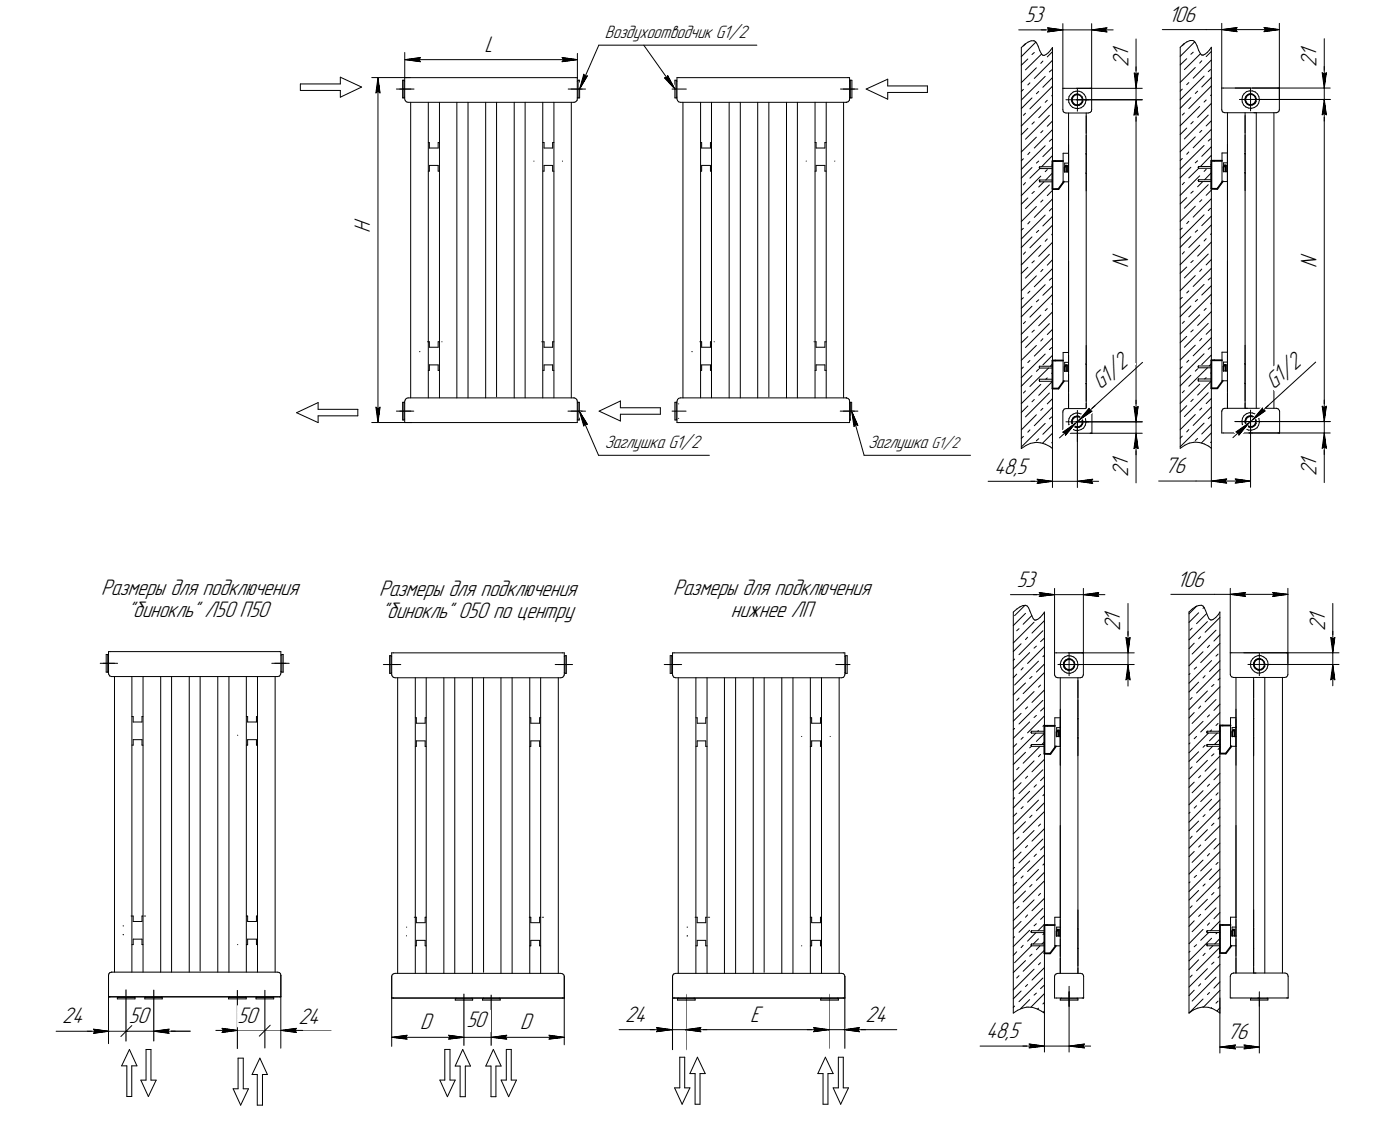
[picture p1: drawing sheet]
<svg xmlns="http://www.w3.org/2000/svg" width="457mm" height="372mm" viewBox="0 0 457 372" stroke-linecap="round" stroke-linejoin="round" font-family="sans-serif">
<defs><g id="words">
<g font-size="7.8">
<text x="334.3" y="7.2">53</text>
<text x="381.2" y="7.1">106</text>
<text x="158.1" y="16.9">L</text>
<text x="368.1" y="21.8" transform="rotate(-90 368.1 21.8)">21</text>
<text x="429.5" y="21.7" transform="rotate(-90 429.5 21.7)">21</text>
<text x="120.8" y="76.1" transform="rotate(-90 120.8 76.1)">H</text>
<text x="368.1" y="87.5" transform="rotate(-90 368.1 87.5)">N</text>
<text x="429.5" y="87.4" transform="rotate(-90 429.5 87.4)">N</text>
<text x="359" y="127.2" transform="rotate(-42 359 127.2)">G1/2</text>
<text x="415.5" y="127.1" transform="rotate(-42 415.5 127.1)">G1/2</text>
<text x="324.4" y="154.4">48,5</text>
<text x="368.1" y="155.4" transform="rotate(-90 368.1 155.4)">21</text>
<text x="380" y="154.3">76</text>
<text x="429.5" y="155.3" transform="rotate(-90 429.5 155.3)">21</text>
<text x="331.7" y="191.3">53</text>
<text x="384" y="191.2">106</text>
<text x="33" y="194">Размеры для подключения</text>
<text x="123.7" y="194.4">Размеры для подключения</text>
<text x="219.6" y="193.8">Размеры для подключения</text>
<text x="41.7" y="201.1">&quot;бинокль&quot; Л50 П50</text>
<text x="124.6" y="201.5">&quot;бинокль&quot; 050 по центру</text>
<text x="238.4" y="201">нижнее ЛП</text>
<text x="365.5" y="205.8" transform="rotate(-90 365.5 205.8)">21</text>
<text x="432.3" y="205.8" transform="rotate(-90 432.3 205.8)">21</text>
<text x="20.3" y="333.6">24</text>
<text x="42" y="333.6">50</text>
<text x="77.5" y="333.3">50</text>
<text x="97.4" y="333.7">24</text>
<text x="137.1" y="335.6">D</text>
<text x="152.2" y="334.9">50</text>
<text x="169.7" y="335.6">D</text>
<text x="204" y="333.1">24</text>
<text x="244.7" y="333.1">Е</text>
<text x="282.4" y="333.1">24</text>
<text x="321.7" y="338.4">48,5</text>
<text x="400.3" y="338.7">76</text>
</g>
<g font-size="6.2">
<text x="197.3" y="12.5">Воздухоотводчик G1/2</text>
<text x="197.3" y="146.2">Заглушка G1/2</text>
<text x="283.2" y="146.2">Заглушка</text>
</g>
<text font-size="5.4" x="303.9" y="146.2">G1/2</text>
</g></defs>
<g fill="none" stroke="#000" stroke-width=".33">
<path d="M132 17.1v8.1zM132.1 19.4l5 .7zM132.1 19.4l5-.6zM132.1 19.4h56.3zM136.6 19.4l.5 .7zM137.1 18.8l-.5 .6zM183.4 18.8l5 .6zM183.4 18.8l.5 .6zM183.9 19.4l-.5 .7zM188.4 17.4v8.1zM195.4 14.7l-6.3 14.3zM195.4 14.7h51.5z"/>
<path d="M210 14.7l10.2 14.3zM332.3 9.7h14.4zM333.2 15.5v130.7zM333.2 15.5l1.2-1.1zM333.2 18.5l4.7-4.8zM333.9 15l.6-.7zM334.4 14.4l1-.7zM335.4 13.7l1-.4zM336.4 13.3h.9zM336.7 17.8l.7-.7zM337.3 13.3h.1M337.3 13.3l.5 .3z"/>
<path d="M337.8 13.6l.4 .5zM338.2 14.1l.5 1zM338.7 15.1l.5 1.4zM339.2 16.5l.6 1.1zM339.7 9.7h7zM339.8 17.6l.4 .4zM340.2 18h.3zM340.2 19.9l-.7 .8zM340.5 18h.2zM340.7 18l.5-.2zM341.2 17.8l.8-.6zM341.7 18.5l1.7-1.6z"/>
<path d="M341.7 9.1l5 .6zM341.7 9.1l.5 .6zM341.7 10.4l5-.7zM342.2 9.7l-.5 .7zM342.8 16.3l-.8 .9zM343.4 15.5v130.7zM343.4 15.5l-.6 .8zM346.7 7.7v21.1zM346.7 9.7h9.4zM356.1 7.7v21.1zM356.1 9.7l5 .7zM356.1 9.7h7.1z"/>
<path d="M356.1 9.7l5-.6zM360.6 9.7l.5 .7zM361.1 9.1l-.5 .6zM370.6 12.7v11.1zM379.2 9.7h14.3zM385 15.4v130.7zM385 15.4l1.2-1.1zM385 18.4l4.8-4.8zM385.7 14.9l.7-.7zM386.2 14.3l1-.7zM387.2 13.6l1-.4zM388.2 13.2h.9z"/>
<path d="M388.5 17.7l.8-.7zM389.1 13.2h.1M389.2 13.2l.4 .3zM389.6 13.5l.4 .5zM390 14l.5 1zM390.5 15l.5 1.4zM391 16.4l.6 1.1zM391.6 17.5l.5 .4zM392.1 17.9h.2zM392.1 19.8l-.7 .8zM392.3 17.9h.3zM392.6 17.9l.5-.2z"/>
<path d="M393.1 17.7l.7-.6zM393.5 9.7h5.1zM393.5 18.5l1.7-1.7zM394.6 16.3l-.8 .8zM395.2 15.4l-.6 .9zM395.2 15.4v130.7zM398.6 7.6v21.1zM398.6 9.7l5-.7zM398.6 9.7h18.8zM398.6 9.7l5 .6zM403.1 9.7l.5 .6zM403.6 9l-.5 .7z"/>
<path d="M412.4 9l5 .7zM412.4 10.3l5-.6zM412.4 9l.5 .7zM412.9 9.7l-.5 .6zM417.4 7.6v24.6zM432 12.6v11.1zM98 27.4v2.1zM98 27.4h13zM98 29.5h13zM111 31.7l7-3.3zM111 25.2v2.2zM111 25.2l7 3.2z"/>
<path d="M111 29.5v2.2zM121.3 25.3h12.6zM122.6 30.3l.7-.5zM123.3 29.8l.7 .5zM123.3 25.3l-.7 5zM123.3 25.3l.7 5zM123.3 25.3v112.4zM129.3 29h4.8zM130.4 29h4.7zM131.3 26.2h.5zM131.3 31.9h.5zM131.3 26.2v2.8z"/>
<path d="M131.3 29v2.9zM131.8 26.2v2.8zM131.8 29v2.9zM131.8 26.2l.2 .3zM131.8 31.9l.2-.2zM132 32.2l.2 .6zM132 25.3h.6zM132 25.3v6.9zM132.2 32.8l.3 .4zM132.5 33.2l.6 .1zM132.6 25.3h55.2zM133.1 33.3h54.1z"/>
<path d="M134 33.3v96.4zM139.7 33.3v96.4zM143.4 33.3v96.4zM149 33.3v96.4zM152.7 33.3v96.4zM158.4 33.3v96.4zM162 33.3v96.1zM167.8 33.3v96.4zM171.3 33.3v96.4zM177.1 33.3v96.4zM180.7 33.3v96.4zM183.4 20.1l5-.7z"/>
<path d="M185.4 29h4.5zM186.3 29h4.7zM186.4 33.3v96.4zM187.2 33.3h.1M187.3 33.3l.5-.1zM187.8 25.3h.5zM187.8 33.2l.4-.4zM188.3 25.3v6.9zM188.3 32.2l-.1 .6zM188.3 31.7l.3 .2zM188.6 29v2.9zM188.6 26.2v2.8z"/>
<path d="M188.6 26.2l-.3 .3zM188.6 26.2h.5zM188.6 31.9h.5zM189.1 29v2.9zM189.1 26.2v2.8zM190.4 24.2l.5 .8zM190.4 24.2l-1.3 4.8zM190.9 25l.7-.3zM191.6 24.7l-2.5 4.3zM216.8 25.4l3.4 3.6zM216.8 25.4h.8zM217.8 24.6l2.4 4.4z"/>
<path d="M217.8 24.6l-.2 .8zM219.2 29h4.7zM220.2 26.2v2.8zM220.2 29v2.9zM220.2 26.2h.4zM220.2 31.9h.4zM220.6 26.2v2.8zM220.6 29v2.9zM220.6 26.2l.3 .3zM220.6 31.9l.3-.2zM220.9 32.2l.1 .6zM220.9 25.3h.5z"/>
<path d="M220.9 25.3v6.9zM221 32.8l.4 .4zM221.4 33.2l.6 .1zM221.4 25.3h55.2zM222 33.3h54.1zM222.8 33.3v96.4zM228.6 33.3v96.4zM232.1 33.3v96.4zM237.9 33.3v96.4zM241.5 33.3v96.4zM247.2 33.3v96.4zM250.8 33.3v96.1z"/>
<path d="M256.6 33.3v96.4zM260.1 33.3v96.4zM265.9 33.3v96.4zM269.5 33.3v96.4zM274.2 29h4.6zM275.1 29h4.8zM275.2 33.3v96.4zM276.1 33.3h.1M276.1 33.3l.5-.1zM276.6 25.3h.6zM276.6 33.2l.5-.4zM277.2 31.7l.2 .2z"/>
<path d="M277.2 25.3v6.9zM277.2 32.2l-.1 .6zM277.4 29v2.9zM277.4 26.2v2.8zM277.4 26.2l-.2 .3zM277.4 26.2h.5zM277.4 31.9h.5zM277.9 29v2.9zM277.9 26.2v2.8zM282.6 29l7-3.2zM282.6 29l7 3.3zM289.6 30.1h13z"/>
<path d="M289.6 30.1v2.2zM289.6 25.8v2.2zM289.6 28h13zM302.6 28v2.1zM333.2 35.4l3.5-3.5zM333.2 29.8l.7-.7zM333.2 32.6l7.8-7.7zM333.2 26.9l4.9-4.8zM333.2 21.3l2.1-2.1zM333.9 37.6l.6-.7zM334.5 22.8l5.3-5.2zM335.3 27.7l.7-.7z"/>
<path d="M336 35.5l7.4-7.4zM337.4 25.6l6-6zM338.1 30.6l.8-.8zM340.2 28.5l3.2-3.2zM341 33.4l.7-.7zM342.3 23.5l.8-.7zM343.1 31.2l.3-.2zM343.4 33.8l-4.5 4.6zM346.7 35.7l.1 .5zM346.7 28.8v6.9zM346.7 28.8h.5zM346.8 36.2l.4 .5z"/>
<path d="M347.2 36.7l.6 .1zM347.2 28.8h8.9zM347.8 32.5h3.7zM347.8 36.8h7.2zM348.6 32.4l.1 1zM348.6 36.8v96.4zM348.7 33.4l.5 .9zM348.8 31.4l-.2 1zM349.2 34.3l.7 .7zM349.4 30.7l.7-.7zM349.4 30.7l-.6 .7zM349.6 32.1v.8z"/>
<path d="M349.6 32.9l.4 .7zM349.6 32.5l.2 .8zM349.8 32.6l.2 .7zM349.8 31.8l-.2 .7zM349.8 33.3l.4 .7zM349.9 35l.9 .3zM350 31.4l-.4 .7zM350 33.6l.5 .6zM350 31.8l-.2 .8zM350 33.3l.5 .6zM350 31.4l.5-.5zM350.1 30l1-.3z"/>
<path d="M350.2 31.2l-.4 .6zM350.2 34l.8 .3zM350.2 31.2l.7-.5zM350.4 31.2l.7-.3zM350.4 31.2l-.4 .6zM350.5 33.9l.6 .3zM350.5 34.2l.8 .2zM350.5 30.9l.8-.2zM350.8 35.3l.9 .1zM350.9 30.7h.8zM351 34.3l.5 .1zM351.1 29.7h.9z"/>
<path d="M351.1 30.9h.7zM351.1 34.2l.8-.1zM351.1 32.5h21.5zM351.1 28.8h21.5zM351.3 30.7h.8zM351.3 34.4l.8-.1zM351.5 32.5h3.6zM351.5 34.4l.7-.2zM351.5 32.5v3.7zM351.5 28.9v3.6zM351.7 35.4l1-.3zM351.7 30.7l.7 .3z"/>
<path d="M351.8 30.9l.7 .3zM351.9 34.1l.6-.3zM352 29.7l.9 .4zM352.1 34.3l.6-.4zM352.2 34.2l.6-.4zM352.4 31l.6 .5zM352.5 31.2l.4 .6zM352.7 35.1l.8-.6zM352.9 31.8l.2 .7zM352.9 30.1l.8 .6zM353 33.2l-.5 .6zM353 31.5l.3 .8z"/>
<path d="M353.1 32.5l-.1 .7zM353.2 33.3h.1M353.2 33.3l-.5 .6zM353.3 33l-.5 .8zM353.3 32.3v.7zM353.7 30.7l.5 .9zM354 33.8l-.5 .7zM354.2 31.6l.2 .9zM354.3 32.8l-.3 1zM354.4 37.8v5.6zM354.4 36.8v96.4zM354.4 32.5l-.1 .3z"/>
<path d="M355 36.8l.6-.1zM355.5 28.8h.6zM355.6 36.7l.5-.5zM356.1 28.8v6.9zM356.1 35.7v.5zM369.9 37.5l.7-.5zM370 37.5l.6-.5zM370 23.8l.6 5zM370 23.8l.6 .5zM370.6 32.5l.7 5zM370.6 24.3l.7-.5zM370.6 37l.7 .5z"/>
<path d="M370.6 32.5l-.7 5zM370.6 23.8v5zM370.6 32.5l-.6 5zM370.6 32.5v7zM370.6 21.8v7zM370.6 28.8v3.7zM370.6 32.5v105zM371.3 23.8l-.7 5zM385 35.3l3.5-3.5zM385 29.7l.7-.7zM385 32.5l7.8-7.7zM385 26.8l4.9-4.8z"/>
<path d="M385 21.2l2.1-2.1zM385.7 37.5l.7-.7zM386.4 22.7l5.2-5.2zM387.1 27.6l.7-.7zM387.8 35.4l7.4-7.4zM389.3 25.5l5.9-5.9zM389.9 30.5l.8-.8zM392.1 28.4l3.1-3.2zM392.8 33.3l.7-.7zM394.2 23.4l.7-.7zM394.9 31.2l.3-.3zM395.2 33.7l-4.5 4.6z"/>
<path d="M398.6 35.6l.1 .6zM398.6 28.7v6.9zM398.6 28.7h.5zM398.7 36.2l.3 .4zM399 36.6l.6 .1zM399.1 28.7h8.9zM399.6 36.7h10.2zM400.4 36.7v96.4zM403 28.7h31zM404.3 32.4h3.7zM405.2 32.3l.1 1zM405.3 33.3l.4 .9z"/>
<path d="M405.3 31.3l-.1 1zM405.7 34.2l.7 .7zM405.9 30.6l-.6 .7zM405.9 30.6l.7-.7zM406.2 37.7v5.6zM406.2 36.7v96.4zM406.2 32v.9zM406.2 32.9l.3 .6zM406.2 32.4l.2 .8zM406.4 32.5l.1 .7zM406.4 31.7l-.2 .7zM406.4 33.2l.4 .7z"/>
<path d="M406.4 34.9l.9 .3zM406.5 31.3l.6-.5zM406.5 31.3l-.3 .7zM406.5 33.5l.6 .6zM406.5 31.7l-.1 .8zM406.5 33.2l.5 .6zM406.6 29.9l.9-.3zM406.8 31.1l-.4 .6zM406.8 33.9l.7 .3zM406.8 31.1l.7-.5zM407 31.2l-.5 .5zM407 33.8l.7 .3z"/>
<path d="M407 31.2l.6-.4zM407.1 34.1l.7 .2zM407.1 30.8l.8-.2zM407.3 35.2l1 .1zM407.5 34.2l.5 .1zM407.5 30.6h.7zM407.5 29.6h1.1zM407.6 30.8h.8zM407.7 34.1l.7-.1zM407.8 34.3l.8-.1zM407.9 30.6h.7zM408 34.3l.7-.2z"/>
<path d="M408 32.4v3.8zM408 28.8v3.6zM408 32.4h26zM408 32.4h3.7zM408.2 30.6l.8 .3zM408.3 35.3l.9-.2zM408.4 30.8l.7 .4zM408.4 34l.7-.3zM408.5 28.7h8.9zM408.6 29.6l.9 .4zM408.6 34.2l.7-.4zM408.7 34.1l.7-.4z"/>
<path d="M409 30.9l.6 .5zM409.1 31.2l.4 .5zM409.1 36.7h7.2zM409.2 35.1l.9-.6zM409.5 30l.8 .6zM409.5 33.1l-.4 .6zM409.5 31.7l.2 .7zM409.6 31.4l.2 .8zM409.7 32.4l-.2 .7zM409.8 32.9l-.4 .8zM409.8 33.2l-.5 .6zM409.8 33.2h.1"/>
<path d="M409.8 36.7v96.4zM409.8 32.2v.7zM410.3 30.6l.4 .9zM410.6 33.7l-.5 .8zM410.7 31.5l.2 .9zM410.9 32.4v.3zM410.9 32.7l-.3 1zM415.6 36.7v96.4zM416.3 36.7h.1M416.4 36.7l.5-.1zM416.9 28.7h.5zM416.9 36.6l.4-.4z"/>
<path d="M417.4 28.7v6.9zM417.4 35.6l-.1 .6zM431.3 37.4l.7-.5zM431.3 23.7l.7 5zM431.3 23.7l.7 .5zM432 32.4l.7 5zM432 24.2l.7-.5zM432 36.9l.7 .5zM432 32.4l-.7 5zM432 23.7v5zM432 32.4v7.1zM432 21.7v7z"/>
<path d="M432 28.7v3.7zM432 32.4v105zM432.7 23.7l-.7 5zM139.7 55.8h.4zM139.7 46.5h.4zM140.1 46.5v1.8zM140.1 48.3h2.8zM140.1 53.9v1.9zM140.1 53.9h2.8zM142.9 46.5v1.8zM142.9 53.9v1.9zM142.9 55.8h.5z"/>
<path d="M142.9 46.5h.5zM174.2 52.5h.1M177.1 46.5h.4zM177.1 55.8h.4zM177.5 46.5v1.8zM177.5 48.3h2.8zM177.5 53.9v1.9zM177.5 53.9h2.8zM180.3 46.5h.4zM180.3 46.5v1.8zM180.3 53.9v1.9zM180.3 55.8h.4z"/>
<path d="M183.5 52.6h.1M228.6 46.5h.3zM228.6 55.8h.3zM228.9 46.5v1.8zM228.9 48.3h2.9zM228.9 53.9v1.9zM228.9 53.9h2.9zM231.8 46.5h.3zM231.8 46.5v1.8zM231.8 53.9v1.9zM231.8 55.8h.3zM263 52.5h.1"/>
<path d="M265.9 55.8h.3zM265.9 46.5h.3zM266.2 46.5v1.8zM266.2 48.3h2.9zM266.2 53.9v1.9zM266.2 53.9h2.9zM269.1 46.5v1.8zM269.1 53.9v1.9zM269.1 55.8h.4zM269.1 46.5h.4zM272.3 52.6h.1M333.2 58.1l3.5-3.5z"/>
<path d="M333.2 52.4l.7-.7zM333.2 41.1l6.3-6.3zM333.2 55.2l7.8-7.7zM333.2 49.5l4.9-4.8zM333.2 43.9l2.1-2.1zM334.5 59.5l-.6 .8zM334.5 45.4l7.8-7.8zM336 58.1l3.2-3.1zM336 49.6l-.7 .8zM336.7 40.5l.7-.8zM338.1 53.2l.8-.7zM339 54.6l.2 .4z"/>
<path d="M339 58.9l.2 .4zM339.2 54.4v.6zM339.2 54.4l-.2 .2zM339.2 58.7v.6zM339.2 58.7l-.2 .2zM339.2 54.4h4.2zM339.2 55h4.2zM339.2 58.7h4.2zM339.2 59.3h4.2zM339.5 43.3l.7-.7zM340.2 51.1l3.2-3.2zM341 56l.7-.7z"/>
<path d="M341.7 41.2l1.7-1.7zM342.3 46.1l.8-.7zM343.1 53.9l.3-.3zM343.4 52.5v9.1zM343.4 56.4l-2.2 2.3zM343.4 42.3l-6 6zM343.4 52.5h.9zM343.4 50.7l-3.6 3.7zM344.3 52.5h2.5zM346.8 50v9.3zM346.8 59.3h1.8zM346.8 50h1.8z"/>
<path d="M347.1 59.3l-1.8 2.3zM347.3 53.2h1.3zM347.3 53.2v2.9zM347.3 56.1h1.3zM347.7 54h.4zM347.7 54l-.4 .5zM348.1 54v2zM348.6 59.7v5.7zM348.6 53.4v5.7zM348.6 47.2v5.6zM348.6 52.8h.1M348.6 52.9h.1"/>
<path d="M348.6 53h.1M348.6 53.1h.1M348.6 59.1h.1M348.6 59.2h.1M348.6 59.3h.1M348.6 59.4h.1M348.6 53.2v2.8zM348.6 56v3zM348.6 50.2v3zM354.3 56.3h.1M354.3 56.4h.1M354.3 50h.1"/>
<path d="M354.3 50.1h.1M354.4 50.3v5.7zM354.4 44v5.7zM354.4 56.6v5.6zM354.4 56.4h.1M354.4 56.5h.1M354.4 50.1h.1M354.4 50.2h.1M385 58l3.5-3.5zM385 52.3l.7-.7zM385 41l6.4-6.3zM385 55.1l7.8-7.7z"/>
<path d="M385 49.4l4.9-4.8zM385 43.9l2.1-2.2zM386.4 59.4l-.7 .8zM386.4 45.3l7.8-7.8zM387.8 58l3.2-3.1zM387.8 49.5l-.7 .8zM388.5 40.4l.8-.8zM389.9 53.1l.8-.7zM390.9 54.5l.1 .4zM390.9 58.8l.1 .4zM391 54.3v.6zM391 54.3l-.1 .2z"/>
<path d="M391 58.6v.6zM391 58.6l-.1 .2zM391 54.3h4.2zM391 54.9h4.2zM391 58.6h4.2zM391 59.2h4.2zM391.4 43.2l.7-.7zM392.1 51l3.1-3.2zM392.8 55.9l.7-.7zM393.5 41.1l1.7-1.7zM394.2 46l.7-.7zM394.9 53.8l.3-.3z"/>
<path d="M395.2 52.4v9.2zM395.2 56.3l-2.2 2.3zM395.2 52.4h.9zM395.2 50.6l-3.6 3.7zM395.2 42.2l-5.9 6zM396.1 52.4h2.6zM398.7 49.9v9.3zM398.7 59.2h1.7zM398.7 49.9h1.7zM398.9 59.2l-1.8 2.4zM399.2 53.1h1.2zM399.2 53.1v2.9z"/>
<path d="M399.2 56h1.2zM399.5 53.9l-.3 .5zM399.5 53.9h.4zM399.9 53.9v2zM400.4 59.6v5.7zM400.4 53.3v5.7zM400.4 47.1v5.6zM400.4 52.7h.1M400.4 52.8h.1M400.4 52.9h.1M400.4 53h.1M400.4 59h.1"/>
<path d="M400.4 59.1h.1M400.4 59.2h.1M400.4 59.3h.1M400.4 53.1v2.8zM400.4 55.9v3zM400.4 50.1v3zM406.1 56.2h.1M406.1 56.3h.1M406.1 50h.1M406.2 50.2v5.7zM406.2 43.9v5.7zM406.2 56.5v5.6z"/>
<path d="M406.2 56.3h.1M406.2 56.4h.1M406.2 50h.1M406.2 50.1h.1M333.2 75l.7-.6zM333.2 63.8l6.3-6.4zM333.2 77.9l7.8-7.8zM333.2 72.2l4.9-4.9zM333.2 66.6l2.1-2.1zM334.5 68l7.8-7.7zM336 72.2l-.7 .8zM336.7 63.1l.7-.7z"/>
<path d="M338.1 75.8l.8-.7zM338.9 61l1.7-1.7zM339.5 65.9l.7-.7zM340.2 73.7l3.2-3.2zM341.7 63.8l1.7-1.7zM341.7 77.9l-.7 .8zM342.3 68.8l.8-.8zM343.4 64.9l-6 6zM343.4 79l-4.5 4.6zM343.4 76.2l-.3 .3zM344.3 61.6h1zM385 74.9l.7-.6z"/>
<path d="M385 63.7l6.4-6.4zM385 77.8l7.8-7.8zM385 72.1l4.9-4.9zM385 66.5l2.1-2.1zM386.4 67.9l7.8-7.7zM387.8 72.1l-.7 .8zM388.5 63l.8-.7zM389.9 75.7l.8-.7zM390.7 60.9l1.7-1.7zM391.4 65.8l.7-.7zM392.1 73.6l3.1-3.2zM393.5 77.8l-.7 .8z"/>
<path d="M393.5 63.7l1.7-1.7zM394.2 68.7l.7-.8zM395.2 78.9l-4.5 4.6zM395.2 76.1l-.3 .4zM395.2 64.8l-5.9 6zM396.1 61.6h1zM333.2 97.6l.7-.6zM333.2 86.4l6.3-6.4zM333.2 80.7l3.5-3.5zM333.2 94.8l4.9-4.9zM333.2 89.2l2.1-2.1zM334.5 82.1l-.6 .8z"/>
<path d="M334.5 90.7l7.8-7.8zM335.3 95.6l.7-.7zM336 80.8l7.4-7.4zM336.7 85.7l.7-.7zM337.4 93.5l6-6zM338.1 98.4l.8-.7zM340.2 96.3l3.2-3.1zM340.2 87.8l-.7 .8zM342.3 91.4l.8-.7zM343.4 84.7l-1.7 1.7zM343.4 98.8l-.3 .3zM348.6 85.1v30.1z"/>
<path d="M385 97.5l.7-.6zM385 86.3l6.4-6.4zM385 80.6l3.5-3.5zM385 94.7l4.9-4.9zM385 89.1l2.1-2.1zM386.4 82l-.7 .8zM386.4 90.6l7.8-7.8zM387.1 95.5l.7-.7zM387.8 80.7l7.4-7.4zM388.5 85.6l.8-.7zM389.3 93.4l5.9-5.9zM389.9 98.3l.8-.7z"/>
<path d="M392.1 96.2l3.1-3.1zM392.1 87.7l-.7 .8zM394.2 91.3l.7-.7zM395.2 98.7l-.3 .4zM395.2 84.6l-1.7 1.8zM400.4 85v30.1zM136.9 114.6h.1zM139.5 111.4h.6zM140.1 111.4v1.8zM140.1 113.2h2.8zM140.1 118.9v1.8zM140.1 118.9h2.8z"/>
<path d="M142.9 111.4v1.8zM142.9 118.9v1.8zM142.9 111.4h.5zM144.2 111.4h.1M176.8 111.4h.1M177.1 111.4h.4zM177.5 111.4v1.8zM177.5 113.2h2.8zM177.5 118.9v1.8zM177.5 118.9h2.8zM180.3 111.4h.4zM180.3 111.4v1.8z"/>
<path d="M180.3 118.9v1.8zM225.7 114.6h.1zM228.3 111.4h.6zM228.9 111.4v1.8zM228.9 113.2h2.9zM228.9 118.9v1.8zM228.9 118.9h2.9zM231.8 111.4h.3zM231.8 111.4v1.8zM231.8 118.9v1.8zM233 111.4h.1M265.6 111.4h.1"/>
<path d="M265.9 111.4h.3zM266.2 111.4v1.8zM266.2 113.2h2.9zM266.2 118.9v1.8zM266.2 118.9h2.9zM269.1 111.4v1.8zM269.1 118.9v1.8zM269.1 111.4h.4zM333.2 109l6.3-6.3zM333.2 103.3l3.5-3.5zM333.2 117.4l4.9-4.8zM333.2 111.8l2.1-2.1z"/>
<path d="M333.2 100.5l7.8-7.7zM333.9 105.5l.6-.7zM334.5 113.3l7.8-7.8zM335.3 118.2l.7-.7zM336 103.4l7.4-7.4zM336.7 108.3l.7-.7zM337.4 116.1l6-5.9zM338.9 106.2l4.5-4.5zM339 119.6l.1 .4zM339.1 119.4v.6zM339.1 119.4l-.1 .2zM339.1 119.4h4.3z"/>
<path d="M339.1 120h4.3zM340.2 119l3.2-3.2zM340.2 110.4l-.7 .8zM341 101.3l.7-.7zM341.7 109.1l1.7-1.7zM342.3 114l.8-.7zM343.4 118.6l-.7 .8zM346.8 114.9v9.3zM346.8 114.9h1.8zM347.3 118.1h1.3zM347.3 118.1v2.9zM348.6 115.7v5.7z"/>
<path d="M354.3 118.5h.1M354.3 118.6h.1M354.4 112.6v5.7zM354.4 118.9v5.6zM354.4 118.7h.1M354.4 118.8h.1M385 108.9l6.4-6.3zM385 103.2l3.5-3.5zM385 117.3l4.9-4.8zM385 111.7l2.1-2.1zM385 100.4l7.8-7.7zM385.7 105.4l.7-.7z"/>
<path d="M386.4 113.2l7.8-7.8zM387.1 118.1l.7-.7zM387.8 103.3l7.4-7.4zM388.5 108.2l.8-.7zM389.3 116l5.9-5.9zM390.7 106.1l4.5-4.5zM390.9 119.5l.1 .4zM391 119.3v.6zM391 119.3l-.1 .2zM391 119.3h4.2zM391 119.9h4.2zM392.1 118.9l3.1-3.2z"/>
<path d="M392.1 110.3l-.7 .8zM392.8 101.2l.7-.7zM393.5 109l1.7-1.7zM394.2 113.9l.7-.7zM395.2 118.5l-.7 .8zM398.7 114.8v9.3zM398.7 114.8h1.7zM399.2 118h1.2zM399.2 118v2.9zM400.4 115.7v5.6zM406.1 118.4h.1M406.1 118.5h.1"/>
<path d="M406.2 112.5v5.7zM406.2 118.8v5.7zM406.2 118.6h.1M406.2 118.7h.1M96.8 134.5l7 3.3zM96.8 134.5l7-3.3zM103.8 135.6v2.2zM103.8 131.2v2.2zM103.8 133.4h12.9zM103.8 135.6h12.9zM116.7 133.4v2.2zM121.3 137.7h13.1z"/>
<path d="M122.6 132.7l.7 .5zM122.6 132.7l.7 5zM123.3 133.2l.7-.5zM124 132.7l-.7 5zM129.3 134h4.8zM130.4 134h4.6zM131.3 131.1h.5zM131.3 136.9h.5zM131.3 131.1v2.9zM131.3 134v2.9zM131.8 131.1v2.9zM131.8 134v2.9z"/>
<path d="M131.8 131.1l.2 .3zM132 136.6l-.2 .3zM132 137.7h.6zM132 130.8v6.9zM132.2 130.4l-.2 .4zM132.5 129.9l.6-.2zM132.5 129.9l-.3 .5zM132.6 137.7h55.2zM133.1 129.7h54.1zM139.7 120.7h.4zM142.9 120.7h.5zM177.1 120.7h.4z"/>
<path d="M180.3 120.7h.4zM185.3 134h4.6zM186.3 134h4.7zM187.2 129.7h.1M187.3 129.7l.5 .2zM187.8 137.7h.5zM187.8 129.9l.4 .5zM188.2 130.4l.1 .4zM188.3 130.8v6.9zM188.3 136.6l.3 .3zM188.6 134v2.9zM188.6 131.1v2.9z"/>
<path d="M188.6 131.1l-.3 .3zM188.6 131.1h.4zM188.6 136.9h.4zM189 134l1.4 4.8zM189 134v2.9zM189 131.1v2.9zM189 134l2.6 4.3zM189 134l6.3 14.4zM190.8 138.2l.8 .1zM190.8 138.2l-.4 .6zM195.5 134l6.9 3.2zM195.5 134l6.9-3.3z"/>
<path d="M202.4 135v2.2zM202.4 130.7v2.2zM202.4 132.9h13zM202.4 135h13zM215.4 132.9v2.1zM219.2 134h4.6zM220.2 131.1v2.9zM220.2 134v2.9zM220.2 131.1h.4zM220.2 136.9h.4zM220.6 131.1v2.9zM220.6 134v2.9z"/>
<path d="M220.6 131.1l.3 .3zM220.9 137.7h.5zM220.9 130.8v6.9zM220.9 136.6l-.3 .3zM221 130.3l-.1 .5zM221.4 129.9l-.4 .4zM221.4 136.4h.1M221.4 131.6h.1M221.4 129.9l.6-.2zM221.4 137.7h55.2zM222 129.7h54.1zM228.6 120.7h.3z"/>
<path d="M231.8 120.7h.3zM265.9 120.7h.3zM269.1 120.7h.4zM274.1 134h4.7zM275.1 134h4.8zM276.1 129.7h.1M276.1 129.7l.5 .2zM276.6 137.7h.6zM276.6 129.9l.5 .4zM277.1 130.3l.1 .5zM277.2 136.6l.2 .3zM277.2 130.8v6.9z"/>
<path d="M277.4 134v2.9zM277.4 131.1v2.9zM277.4 131.1l-.2 .3zM277.4 131.1h.4zM277.4 136.9h.4zM277.8 134l.8 5zM277.8 134v2.9zM277.8 131.1v2.9zM277.8 134l2.1 4.7zM277.8 134l4.1 14.4zM279.1 138.3l-.5 .7zM279.1 138.3l.8 .4z"/>
<path d="M333.2 131.6l6.3-6.3zM333.2 125.9l3.5-3.5zM333.2 120.3l.7-.7zM333.2 134.5l2.1-2.2zM333.2 123.1l7.8-7.7zM333.9 128.1l.6-.7zM334.5 135.9l7.8-7.8zM336 126l6.1-6zM336.7 131l.7-.8zM338.1 121.1l.8-.8zM339 124l.1 .3zM339.1 123.6v.7z"/>
<path d="M339.1 123.6l-.1 .4zM339.1 123.6h4.3zM339.1 124.3h4.3zM339.5 133.8l.7-.7zM341.2 123.6l.5-.4zM341.7 131.7l1.7-1.7zM342.3 136.6l.8-.7zM343.1 121.8l.3-.3zM343.4 132.8l-6 6zM343.4 124.3l-4.5 4.6zM346.7 134.3v6.9zM346.8 133.9l-.1 .4z"/>
<path d="M346.8 124.2h1.8zM347.2 133.4l.6-.2zM347.2 133.4l-.4 .5zM347.3 121h1.3zM347.8 133.2h7.3zM347.8 137.5h3.7zM348.6 128.3v4.9zM348.6 122v5.7zM348.6 137.3l.1 1zM348.7 138.3l.5 .9zM348.8 136.4l-.2 .9zM349.2 139.2l.7 .7z"/>
<path d="M349.3 135.6l.8-.6zM349.3 135.6l-.5 .8zM349.6 137.1v.7zM349.6 137.8l.4 .8zM349.6 137.5l.2 .8zM349.8 137.5l.2 .8zM349.8 136.7l-.2 .8zM349.8 138.3l.4 .6zM349.9 139.9l.9 .4zM350 136.3l-.4 .8zM350 138.6l.5 .5zM350 136.7l-.2 .8z"/>
<path d="M350 138.3l.5 .5zM350 136.3l.5-.5zM350.1 135l1-.4zM350.2 136.1l-.4 .6zM350.2 138.9l.8 .4zM350.2 136.1l.7-.4zM350.4 136.2l.7-.3zM350.4 136.2l-.4 .5zM350.5 138.8l.6 .3zM350.5 139.1l.8 .3zM350.5 135.8l.8-.2zM350.8 138l1.3-1.1z"/>
<path d="M350.8 138l-3.2 3.9zM350.9 135.7l.8-.1zM351 139.3l.5 .1zM351.1 137.5h21.5zM351.1 134.6l.9 .1zM351.1 135.9h.7zM351.1 139.1h.8zM351.3 135.6l.8 .1zM351.3 139.4l.8-.1zM351.5 137.5h3.6zM351.5 139.3v4.6zM351.5 139.4l.7-.2z"/>
<path d="M351.5 137.5v3.6zM351.5 133.8v3.7zM351.5 137.5v21.4zM351.7 135.6l.7 .3zM351.8 135.9l.7 .2zM351.9 139.1l.6-.3zM352 134.7l.9 .3zM352.1 139.3l.6-.4zM352.1 136.9l20.6-18.8zM352.1 136.9l4.1-2.9zM352.1 136.9l5.1-4.6zM352.2 139.2l.6-.5z"/>
<path d="M352.4 135.9l.6 .6zM352.5 136.1l.4 .6zM352.9 136.7l.2 .8zM352.9 135l.8 .6zM353 138.2l-.5 .6zM353 136.5l.3 .7zM353.1 137.5l-.1 .7zM353.2 138.2h.1M353.2 138.2l-.5 .7zM353.3 138l-.5 .7zM353.3 137.2v.8zM353.7 135.6l.4 .9z"/>
<path d="M354 138.7l-.5 .8zM354.1 136.5l.2 1zM354.3 124.9h.1M354.3 125h.1M354.3 137.5v.3zM354.3 137.8l-.3 .9zM354.4 125.1v5.7zM354.4 131.4v1.8zM354.4 125h.1M354.4 125.1h.1M355.1 133.2l.6 .2zM355.3 133.1l-3.2 3.8z"/>
<path d="M355.3 133.1l.1 .8zM355.4 133.9l.8 .1zM355.7 133.4l.4 .5zM356.1 133.9l.1 .4zM356.2 134.3v6.9zM369.9 132.5l.7 .5zM369.9 132.5l.7 5zM370.6 133l.7-.5zM370.6 130.5v7zM370.6 137.5v3.7zM371.3 132.5l-.7 5zM385 131.5l6.4-6.3z"/>
<path d="M385 125.8l3.5-3.5zM385 120.2l.7-.7zM385 123l7.8-7.7zM385.7 128l.7-.7zM386.4 135.8l7.8-7.8zM387.1 132.2l-2.1 2.2zM387.8 125.9l6.1-6zM388.5 130.9l.8-.8zM389.9 121l.8-.8zM390.9 123.9l.1 .3zM391 123.5v.7zM391 123.5l-.1 .4z"/>
<path d="M391 123.5h4.2zM391 124.2h4.2zM391.4 133.7l.7-.7zM393 123.5l.5-.4zM393.5 131.6l1.7-1.7zM394.2 136.5l.7-.7zM394.9 121.7l.3-.3zM395.2 124.2l-4.5 4.6zM395.2 132.7l-5.9 6zM398.6 134.2v6.9zM398.7 133.8l-.1 .4zM398.7 124.1h1.7z"/>
<path d="M399 133.3l.6-.2zM399 133.3l-.3 .5zM399.2 120.9h1.2zM399.6 133.1h7.4zM400.4 128.2v4.9zM400.4 121.9v5.7zM402.9 137.4h31.1zM404.3 137.4h3.7zM405.2 137.2l.1 1.1zM405.3 138.3l.4 .8zM405.3 136.3l-.1 .9zM405.7 139.1l.7 .7z"/>
<path d="M405.9 135.5l-.6 .8zM405.9 135.5l.7-.6zM406.1 124.8h.1M406.1 124.9h.1M406.2 125.1v5.6zM406.2 131.3v1.8zM406.2 124.9h.1M406.2 125h.1M406.2 137v.8zM406.2 137.8l.3 .7zM406.2 137.4l.2 .8zM406.4 133.1h10z"/>
<path d="M406.4 137.4l.1 .8zM406.4 136.7l-.2 .7zM406.4 138.2l.4 .6zM406.4 139.8l.9 .4zM406.5 136.2l.6-.5zM406.5 136.2l-.3 .8zM406.5 138.5l.6 .5zM406.5 136.7l-.1 .7zM406.5 138.2l.5 .5zM406.6 134.9l.9-.4zM406.8 136l-.4 .7zM406.8 138.8l.7 .4z"/>
<path d="M406.8 136l.7-.4zM407 136.1l-.5 .6zM407 138.7l.7 .3zM407 136.1l.6-.3zM407.1 139l.7 .3zM407.1 135.7l.8-.1zM407.4 137.9l1.2-1.1zM407.4 137.9l-3.2 3.9zM407.5 139.2l.5 .1zM407.5 135.6h.7zM407.5 134.5l1.1 .1zM407.6 135.8h.8z"/>
<path d="M407.7 139h.7zM407.8 139.3l.8-.1zM407.9 135.6h.7zM408 139.3l.7-.2zM408 137.4v3.7zM408 133.7v3.7zM408 137.4v21.4zM408 137.4h3.7zM408.2 135.6l.8 .2zM408.4 135.8l.7 .3zM408.4 139l.7-.3zM408.6 134.6l.9 .4z"/>
<path d="M408.6 139.2l.7-.4zM408.6 136.8l20.6-18.8zM408.6 136.8l4.1-2.9zM408.6 136.8l5.2-4.6zM408.7 139.1l.7-.5zM409 135.8l.6 .6zM409.1 136.1l.4 .6zM409.2 140l.9-.6zM409.5 135l.8 .6zM409.5 138.1l-.4 .6zM409.5 136.7l.2 .7zM409.6 136.4l.2 .8z"/>
<path d="M409.7 137.4l-.2 .7zM409.8 137.9l-.4 .7zM409.8 138.1l-.5 .7zM409.8 138.1h.1M409.8 137.2v.7zM410.3 135.6l.4 .8zM410.6 138.6l-.5 .8zM410.7 136.4l.2 1zM410.9 137.4v.3zM410.9 137.7l-.3 .9zM411.9 133l.1 .8zM411.9 133l-3.3 3.8z"/>
<path d="M412 133.8l.7 .1zM416.4 133.1h.1M416.4 133.1l.5 .2zM416.9 133.3l.5 .5zM417.4 133.8l.1 .4zM417.5 134.2v6.9zM431.3 132.4l.7 .5zM431.3 132.4l.7 5zM432 132.9l.7-.5zM432 130.4v7zM432 137.4v3.7zM432.7 132.4l-.7 5z"/>
<path d="M195.3 148.4h36.1zM281.9 148.4h34.7zM322.4 156.9h16zM333.2 146.2l1.5-1zM333.2 142.9l.7-.7zM333.2 145.7l7.8-7.7zM333.2 140.1l4.9-4.9zM334.7 145.2l1.5-.7zM336 140.1l-.7 .8zM336.2 144.5l1.4-.2zM336.3 156.9h7.1zM337.6 144.3l.4-.1z"/>
<path d="M338 144.2l1.5 .2zM338.1 143.7l.8-.7zM338.4 156.9h5zM338.4 156.2l5 .7zM338.4 156.2l.5 .7zM338.4 157.6l5-.7zM338.9 156.9l-.5 .7zM339.5 144.4l1.5 .4zM340.2 141.6l3.2-3.2zM341 144.8l1.5 .7zM342.5 145.5l.9 .7zM343.1 144.4l.3-.3z"/>
<path d="M343.4 146.2v12.7zM343.4 156.9h8.1zM343.4 141.2l-3.3 3.2zM345.6 142.8l5.2-4.8zM346.7 140.9l.8 .2zM346.7 140.9l4.1-2.9zM346.7 141.2h.5zM347.2 141.2h9zM347.5 141.1l.1 .8zM350.8 140.3h.9zM351.5 156.9l5-.7zM351.5 156.9l5 .7z"/>
<path d="M351.5 156.9h6.9zM351.7 140.3l1-.3zM352.7 140l.8-.5zM355.6 141.2h.6zM355.6 141.2h17zM356 156.9l.5 .7zM356.5 156.2l-.5 .7zM369.9 146.2l.7-.5zM370.6 141.2l.7 5zM370.6 141.2v5zM370.6 146.2v11.2zM370.6 141.2l-.7 5z"/>
<path d="M370.6 145.7l.7 .5zM370.6 141.2v7.1zM378 156.8h12.2zM385 146.1l1.6-1zM385 142.8l.7-.6zM385 145.6l7.8-7.7zM385 140l4.9-4.9zM386.6 145.1l1.4-.7zM387.8 140l-.7 .8zM388 144.4l1.4-.2zM389.4 144.2l.5-.1zM389.9 144.1l1.5 .2z"/>
<path d="M389.9 143.6l.8-.7zM390.2 156.8h5zM391.4 144.3l1.4 .4zM392 144.4l3.2-3.3zM392.1 141.5l3.1-3.2zM392.8 144.7l1.5 .8zM394.3 145.5l.9 .6zM394.9 144.3l.3-.3zM395.2 146.1v12.7zM395.2 156.8l5-.7zM395.2 156.8h12.8zM395.2 156.8l5 .7z"/>
<path d="M398.6 141.1h.5zM399.1 141.1h9zM399.7 156.8l.5 .7zM400.2 156.1l-.5 .7zM402.2 142.7l5.2-4.8zM403 156.1l5 .7zM403 157.5l5-.7zM403 156.1l.5 .7zM403.2 140.8l4.2-2.9zM403.2 140.8l.9 .2zM403.5 156.8l-.5 .7zM404.1 141l.1 .8z"/>
<path d="M407.3 140.2h1zM407.5 141.1h.6zM407.5 141.1h26.5zM408 141.1h.5zM408.3 140.2l.9-.2zM408.5 141.1h9zM416.9 141.1h.6zM431.3 146.1l.7-.5zM432 141.1l.7 5zM432 141.1v5zM432 146.1v11.2zM432 141.1l-.7 5z"/>
<path d="M432 145.6l.7 .5zM432 141.1v7.1zM329.6 193.8h14.4zM330.6 199.5v130.7zM330.6 199.5l1.2-1zM331.8 198.5l1-.7zM332.8 197.8l.9-.4zM333.7 197.4l.9-.1zM334.6 197.3h.1M334.7 197.4l.4 .2zM335.1 197.6l.5 .6zM335.6 198.2l.4 1z"/>
<path d="M336 199.2l.6 1.4zM337.1 193.8h6.9zM339 193.2l.5 .6zM339 194.4l5-.6zM339 193.2l5 .6zM339.5 193.8l-.5 .6zM340.7 199.5l-.6 .9zM340.7 199.5v130.7zM344 191.8v21zM344 193.8h9.4zM353.4 191.8v21zM353.4 193.8l5 .6z"/>
<path d="M353.4 193.8h7.1zM353.4 193.8l5-.6zM358 193.8l.4 .6zM358.4 193.2l-.4 .6zM368 196.7v11.1zM382 193.7h14.3zM387.9 199.5v130.7zM387.9 199.5l1.1-1zM389 198.5l1.1-.8zM390.1 197.7l.9-.3zM391 197.4l1-.1zM392 197.3l.5 .2z"/>
<path d="M392.5 197.5l.4 .6zM392.5 198.3l.3-.3zM392.9 198.1l.4 1zM393.3 199.1l.6 1.5zM396.3 193.7h5.1zM398 199.5l-.5 .8zM398 199.5v130.7zM401.4 191.8v21zM401.4 193.7l5-.6zM401.4 193.7h18.8zM401.4 193.7l5 .7zM405.8 193.7l.6 .7z"/>
<path d="M406.4 193.1l-.6 .6zM415.2 194.4l5-.7zM415.2 193.1l.5 .6zM415.2 193.1l5 .6zM415.7 193.7l-.5 .7zM420.2 191.8v24.5zM434.8 196.7v11.1zM32.7 216.2h4.7zM33.7 216.2h4.7zM34.6 213.3v2.9zM34.6 216.2v2.9zM34.6 213.3h.5z"/>
<path d="M34.6 219.1h.5zM35.1 213.3v2.9zM35.1 216.2v2.9zM35.1 213.3l.3 .3zM35.1 219.1l.3-.3zM35.4 219.4l.1 .5zM35.4 212.4h.5zM35.4 212.4v7zM35.5 219.9l.3 .5zM35.9 212.4h55.2zM88.7 216.2h4.6zM89.7 216.2h4.6z"/>
<path d="M91.1 212.4h.5zM91.5 219.9l-.3 .5zM91.6 213.6l.4-.3zM91.6 218.8l.4 .3zM91.6 212.4v7zM91.6 219.4l-.1 .5zM92 216.2v2.9zM92 213.3v2.9zM92 213.3h.4zM92 219.1h.4zM92.4 216.2v2.9zM92.4 213.3v2.9z"/>
<path d="M125.1 216.6h4.7zM126.2 216.6h4.5zM127.1 213.7v2.9zM127.1 216.6v2.9zM127.1 213.7h.4zM127.1 219.5h.4zM127.5 213.7v2.9zM127.5 216.6v2.9zM127.5 213.7l.3 .3zM127.5 219.5l.3-.3zM127.8 219.8l.1 .5zM127.8 212.8h.6z"/>
<path d="M127.8 212.8v7zM128.4 212.8h55.1zM181.1 216.6h4.6zM182.1 216.6h4.7zM183.5 212.8h.6zM184.1 219.2l.2 .3zM184.1 212.8v7zM184.1 219.8l-.1 .5zM184.3 216.6v2.9zM184.3 213.7v2.9zM184.3 213.7l-.2 .3zM184.3 213.7h.5z"/>
<path d="M184.3 219.5h.5zM184.8 216.6v2.9zM184.8 213.7v2.9zM216.7 216.6h4.7zM217.7 216.6h4.7zM218.6 213.7h.5zM218.6 219.5h.5zM218.6 213.7v2.9zM218.6 216.6v2.9zM219.1 213.7v2.9zM219.1 216.6v2.9zM219.1 213.7l.3 .3z"/>
<path d="M219.1 219.5l.3-.3zM219.4 212.8h.5zM219.4 212.8v7zM219.4 219.8l.1 .5zM219.9 212.8h55.2zM272.7 216.6h4.6zM275.1 212.8h.5zM275.6 219.8l-.1 .5zM275.6 214l.3-.3zM275.6 219.2l.3 .3zM275.6 212.8v7zM275.9 216.6v2.9z"/>
<path d="M275.9 213.7v2.9zM275.9 213.7h.5zM275.9 219.5h.5zM276.4 216.6v2.9zM276.4 213.7v2.9zM330.6 209.6l6.7-6.8zM330.6 203.9l4-4zM330.6 215.3l.4-.5zM330.6 218.1l5.3-5.4zM330.6 212.4l2.5-2.6zM331 200.7l3.4-3.4zM331.7 205.6l.7-.7z"/>
<path d="M331.7 219.7l-1.1 1.2zM332.4 213.4l7.8-7.8zM333.8 203.5l2.8-2.8zM333.8 217.6l-.7 .8zM335.2 207.7l-.6 .8zM335.2 216.3l5.5-5.5zM336.6 200.6l.5 1.1zM336.7 206.4l4-4.1zM337.1 201.7l.5 .4zM337.3 211.3l.8-.7zM337.6 202.1h.2zM337.8 202.1h.3z"/>
<path d="M338.1 202.1l.4-.2zM338.1 219.1l2.6-2.7zM338.5 201.9l.8-.6zM339.5 209.2l1.2-1.2zM340.1 200.4l-.8 .9zM340.2 214.1l.5-.5zM344 219.8l.1 .5zM344 212.8v7zM344 212.8h.6zM344.6 212.8h8.8zM345.1 216.6h3.7zM345.9 216.4l.2 1.1z"/>
<path d="M346.1 217.5l.4 .8zM346.2 215.5l-.3 .9zM346.5 218.3l.8 .7zM346.7 214.7l.7-.6zM346.7 214.7l-.5 .8zM346.9 216.6l.2 .8zM347 216.2v.8zM347 217l.3 .7zM347.1 215.9l-.2 .7zM347.1 217.4l.5 .7zM347.2 216.6l.1 .8zM347.3 217.7l.5 .5z"/>
<path d="M347.3 215.9l-.1 .7zM347.3 219l.8 .4zM347.3 215.5l-.3 .7zM347.3 217.4l.5 .6zM347.3 215.5l.6-.5zM347.4 214.1l1-.4zM347.6 215.2l-.5 .7zM347.6 218.1l.7 .3zM347.6 215.2l.7-.4zM347.8 215.3l.6-.3zM347.8 215.3l-.5 .6zM347.8 218l.6 .2z"/>
<path d="M347.8 218.2l.8 .3zM347.9 215l.8-.2zM348.1 219.4l1 .1zM348.3 218.4l.5 .1zM348.3 214.8h.7zM348.4 213.7l1 .1zM348.4 218.2h.8zM348.4 215h.8zM348.5 216.6h21.5zM348.5 212.8h21.5zM348.6 218.5l.9-.1zM348.7 214.8h.8z"/>
<path d="M348.8 216.6h3.7zM348.8 218.5l.7-.2zM348.8 216.6v3.7zM348.8 213v3.6zM349 214.8l.8 .3zM349.1 219.5l.9-.3zM349.2 215l.6 .3zM349.2 218.2l.7-.3zM349.4 213.8l.9 .4zM349.5 218.4l.6-.4zM349.5 218.3l.7-.5zM349.8 215.1l.6 .5z"/>
<path d="M349.8 215.3l.5 .6zM350 219.2l.8-.6zM350.3 215.9l.2 .7zM350.3 214.2l.7 .6zM350.3 217.3l-.4 .6zM350.4 215.6l.2 .8zM350.5 216.6l-.2 .7zM350.6 217.1l-.4 .7zM350.6 217.3l-.5 .7zM350.6 216.4v.7zM351 214.8l.5 .9zM351.4 217.8l-.6 .8z"/>
<path d="M351.5 215.7l.2 .9zM351.7 216.6v.3zM351.7 216.9l-.3 .9zM352.9 212.8h.5zM353.4 212.8v7zM353.4 219.8l-.1 .5zM367.3 207.8l.7 5zM367.3 207.8l.7 .5zM368 216.6l.7 5zM368 208.3l.7-.5zM368 207.8v5zM368 216.6l-.7 5z"/>
<path d="M368 216.6v7zM368 205.9v6.9zM368 212.8v3.8zM368.7 207.8l-.7 5zM387.9 217l4.6-4.5zM387.9 200.1l2.5-2.6zM387.9 208.6l6-6zM387.9 202.9l3.1-3.1zM388.2 205.4l.7-.7zM388.2 219.6l-.3 .3zM388.9 213.2l7.8-7.8zM389.6 209.7l-1.7 1.7z"/>
<path d="M389.6 218.1l.8-.7zM391 208.2l.7-.7zM391.7 216l6.3-6.3zM393.1 206.1l4.9-4.8zM393.7 200l-3.3 3.3zM393.9 200.6l.5 1.1zM394.4 201.7l.4 .3zM394.6 210.3l-.7 .8zM394.8 202l.3 .1zM395.1 202.1l.3-.1zM395.4 202l.5-.1zM395.9 201.9l.7-.6z"/>
<path d="M396.7 213.9l.7-.7zM397.5 200.3l-.9 1zM398 218.2l-7.6 7.7zM398 215.4l-3.4 3.5zM398 206.9l-2 2.1zM401.4 219.8v.4zM401.4 212.8v7zM401.4 212.8h.5zM401.9 212.8h8.9zM405.8 212.8h31zM407.1 216.6h3.7zM408 216.4v1z"/>
<path d="M408 217.4l.6 .9zM408.1 215.5l-.1 .9zM408.6 218.3l.6 .7zM408.7 214.7l.8-.6zM408.7 214.7l-.6 .8zM409 216.2v.7zM409 216.9l.3 .8zM409 216.6l.1 .8zM409.1 216.6l.2 .8zM409.1 215.8l-.1 .8zM409.1 217.4l.6 .6zM409.2 219l1 .4z"/>
<path d="M409.3 215.4l.6-.5zM409.3 215.4l-.3 .8zM409.3 217.7l.6 .5zM409.3 215.8l-.2 .8zM409.3 217.4l.5 .5zM409.5 214.1l.9-.4zM409.6 215.2l.6-.4zM409.6 215.2l-.5 .6zM409.7 218l.6 .4zM409.7 215.2l-.4 .6zM409.7 215.2l.7-.3zM409.8 217.9l.7 .3z"/>
<path d="M409.9 218.2l.8 .3zM409.9 214.9l.8-.2zM410.2 219.4h.9zM410.2 214.8l.9-.1zM410.3 218.4h.5zM410.4 213.7h.9zM410.4 214.9h.8zM410.5 218.2h.8zM410.7 214.7l.7 .1zM410.7 218.5l.7-.1zM410.8 216.6h3.7zM410.8 218.4l.8-.2z"/>
<path d="M410.8 216.6v3.6zM410.8 212.9v3.7zM410.8 216.6h26zM411.1 214.7l.7 .3zM411.1 219.4l.9-.3zM411.2 214.9l.7 .3zM411.3 218.2l.6-.3zM411.3 213.7l1 .4zM411.3 212.8h8.9zM411.4 218.4l.7-.4zM411.6 218.2l.6-.4zM411.8 215l.6 .6z"/>
<path d="M411.9 215.2l.4 .6zM412 219.1l.9-.6zM412.3 215.8l.1 .8zM412.3 214.1l.7 .6zM412.4 217.3l-.5 .6zM412.4 215.6l.2 .7zM412.4 216.6v.7zM412.5 217.3l-.4 .7zM412.5 217.3h.1M412.6 217.1l-.4 .7zM412.6 216.3v.8zM413 214.7l.5 .9z"/>
<path d="M413.4 217.8l-.5 .7zM413.5 215.6l.2 1zM413.6 216.9l-.2 .9zM413.7 216.6l-.1 .3zM419.6 212.8h.6zM420.2 212.8v7zM420.2 219.8l-.1 .4zM434.1 207.8l.7 .5zM434.1 207.8l.7 5zM434.8 216.6l.7 5zM434.8 208.3l.7-.5zM434.8 207.8v5z"/>
<path d="M434.8 216.6l-.7 5zM434.8 216.6v6.9zM434.8 205.8v7zM434.8 212.8v3.8zM435.5 207.8l-.7 5zM35.8 220.4l.6 .1zM36.5 220.5h.1M36.4 220.5h54.2zM37.4 220.5v96.4zM43 220.5v96.4zM43 233.6h.4zM43.4 233.6v1.8z"/>
<path d="M43.4 235.4h2.9zM46.3 233.6h.4zM46.3 233.6v1.8zM46.7 220.5v96.4zM52.4 220.5v96.4zM56 220.5v96.4zM61.7 220.5v96.4zM65.3 220.5v96.1zM71 220.5v96.4zM74.7 220.5v96.4zM77.6 239.7h.1M80.4 233.6h.4z"/>
<path d="M80.4 220.5v96.4zM80.8 233.6v1.8zM80.8 235.4h2.9zM83.7 233.6h.3zM83.7 233.6v1.8zM84 220.5v96.4zM89.8 220.5v96.4zM90.6 220.5l.6-.1zM127.9 220.3l.4 .5zM128.3 220.8l.6 .1zM128.9 220.9h54.1zM129.7 220.9v96.4z"/>
<path d="M135.5 234h.3zM135.5 220.9v96.4zM135.8 234v1.8zM135.8 235.8h2.9zM138.7 234h.3zM138.7 234v1.8zM139 220.9v96.4zM144.8 220.9v96.4zM148.4 220.9v96.4zM154.1 220.9v96.4zM157.8 220.9v96zM163.4 220.9v96.4z"/>
<path d="M167.1 220.9v96.4zM172.8 220.9v96.4zM172.8 234h.4zM173.2 234v1.8zM173.2 235.8h2.8zM176 234v1.8zM176 234h.4zM176.4 220.9v96.4zM182.1 220.9v96.4zM183 220.9l.6-.1zM184 220.3l-.4 .5zM219.5 220.3l.3 .5z"/>
<path d="M219.8 220.8l.6 .1zM220.4 220.9h54.2zM221.3 220.9v96.4zM227 234h.4zM227 220.9v96.4zM227.4 234v1.8zM227.4 235.8h2.8zM230.2 234h.5zM230.2 234v1.8zM230.7 220.9v96.4zM236.3 220.9v96.4zM240 220.9v96.4z"/>
<path d="M245.7 220.9v96.4zM249.3 220.9v96zM255 220.9v96.4zM258.7 220.9v96.4zM264.4 234h.4zM264.4 220.9v96.4zM264.8 234v1.8zM264.8 235.8h2.9zM267.7 234h.3zM267.7 234v1.8zM268 220.9v96.4zM273.8 220.9v96.4z"/>
<path d="M274.6 220.9l.6-.1zM275.5 220.3l-.3 .5zM330.6 232.2l6.7-6.8zM330.6 226.5l4-3.9zM330.6 237.9l.4-.5zM330.6 235.1l2.5-2.6zM331 223.3l7.8-7.8zM331.7 228.3l.7-.8zM332.4 236l7.8-7.7zM333.8 226.1l6.9-6.9zM334.6 231.1l.6-.7zM335.2 238.9l5.5-5.5z"/>
<path d="M335.9 221.2l.8-.7zM336.3 238.7l.2 .3zM336.5 238.4v.6zM336.5 238.4l-.2 .3zM336.5 238.4h4.2zM336.5 239h4.2zM336.7 229l4-4.1zM337.3 233.9l.8-.7zM338.5 238.4l.3-.3zM338.8 224l.7-.7zM339.5 231.8l1.2-1.2zM340.2 236.8l.5-.5z"/>
<path d="M340.7 236.6v9.1zM340.7 236.6h1zM341.7 236.6h2.5zM344.1 234v9.3zM344.1 234h1.8zM344.1 220.3l.4 .5zM344.5 220.8l.6 .1zM344.7 237.2h1.3zM344.7 237.2v2.9zM345.1 238.1h.4zM345.1 238.1l-.4 .5zM345.1 220.9h7.3z"/>
<path d="M345.5 238.1v2zM345.9 237.5v5.7zM345.9 231.2v5.7zM345.9 236.9h.1M345.9 237h.1M345.9 237.1h.1M345.9 237.3v2.8zM345.9 234.3v3zM345.9 220.9v96.4zM351.7 234.4v5.7zM351.7 228.1v5.7zM351.7 221.8v5.7z"/>
<path d="M351.7 234.1h.1M351.7 234.2h.1M351.7 234.3h.1M351.7 220.9v96.4zM352.4 220.9l.6-.1zM353.3 220.3l-.3 .5zM367.3 221.6l.7-.5zM368 221.1l.7 .5zM387.9 239.7l4.6-4.6zM387.9 222.7l7.4-7.4zM387.9 231.2l6-6zM388.2 228l.7-.6z"/>
<path d="M388.9 235.8l7.8-7.8zM389.6 232.3l-1.7 1.7zM391 222.4l-3.1 3.2zM391.7 230.1l-.7 .8zM391.7 238.6l6.3-6.3zM393.1 220.2l-.6 .8zM393.7 238.7l.1 .3zM393.8 238.4v.6zM393.8 238.4l-.1 .3zM393.8 238.4h4.2zM393.8 239h4.2zM393.9 233.7l.7-.7z"/>
<path d="M394.2 239l-6.3 6.4zM394.8 238.4l.5-.5zM395.3 223.8l.7-.7zM396.7 236.5l.7-.7zM397.4 221.7l.6-.6zM398 223.9l-4.9 4.9zM398 236.5h.9zM398 229.6l-2 2zM398 236.5v9.1zM398 238l-.3 .4zM398.9 236.5h2.5zM401.4 220.2l.5 .5z"/>
<path d="M401.4 234v9.3zM401.4 234h1.8zM401.9 220.7l.5 .1zM401.9 237.2h1.3zM401.9 237.2v2.9zM402.3 238h.5zM402.3 238l-.3 .6zM402.5 220.8h.1M402.5 220.8h10.1zM402.8 238v2.1zM403.2 237.4v5.8zM403.2 231.2v5.7z"/>
<path d="M403.2 236.9h.1M403.2 237h.1M403.2 237.1h.1M403.2 237.3v2.8zM403.2 234.3v3zM403.2 220.8v96.4zM409 234.3v5.8zM409 228v5.8zM409 221.8v5.7zM409 234h.1M409 234.1h.1M409 234.2h.1"/>
<path d="M409 220.8v96.4zM409.7 220.8h.1M411.9 220.8h7.2zM412.6 220.8v96.4zM418.4 220.8v96.4zM419.1 220.8l.6-.1zM420.1 220.2l-.4 .5zM434.1 221.6l.7-.5zM434.8 221.1l.7 .5zM43 242.9h.4zM43.4 241.1v1.8zM43.4 241.1h2.9z"/>
<path d="M46.3 241.1v1.8zM46.3 242.9h.4zM80.4 242.9h.4zM80.8 241.1v1.8zM80.8 241.1h2.9zM83.7 241.1v1.8zM83.7 242.9h.3zM135.5 243.3h.3zM135.8 241.5v1.8zM135.8 241.5h2.9zM138.7 241.5v1.8zM138.7 243.3h.3z"/>
<path d="M172.8 243.3h.4zM173.2 241.5v1.8zM173.2 241.5h2.8zM176 241.5v1.8zM176 243.3h.4zM227 243.3h.4zM227.4 241.5v1.8zM227.4 241.5h2.8zM230.2 241.5v1.8zM230.2 243.3h.5zM261.6 240.1h.1M264.4 243.3h.4z"/>
<path d="M264.8 241.5v1.8zM264.8 241.5h2.9zM267.7 241.5v1.8zM267.7 243.3h.3zM270.8 240.1h.1M330.6 249.2l4-4zM330.6 243.5l1.1-1.1zM330.6 257.7l2.5-2.6zM330.6 240.7l5.3-5.4zM331 245.9l6.9-6.9zM331.7 250.9l.7-.8zM332.4 258.7l7.8-7.8z"/>
<path d="M333.1 241l.7-.7zM333.8 248.8l5.5-5.5zM334.6 253.7l.6-.7zM335.9 243.8l.6-.5zM335.9 257.9l-5.3 5.5zM336.3 243l.2 .3zM336.5 242.7v.6zM336.5 242.7l-.2 .3zM336.5 242.7h4.2zM336.5 243.3h4.2zM336.7 251.6l4-4.1zM337.3 248l-6.7 6.9z"/>
<path d="M337.3 256.6l.8-.8zM338.1 241.7l2.6-2.6zM339.5 245.9l-.7 .8zM339.5 254.5l1.2-1.3zM339.9 242.7l.8-.9zM340.2 259.4l.5-.5zM341.7 245.7h1zM344.1 243.3h1.8zM344.5 243.3l-1.8 2.4zM344.7 240.1h1.2zM345.9 243.8v5.7zM345.9 243.2h.1"/>
<path d="M345.9 243.3h.1M345.9 243.4h.1M345.9 240.1v2.9zM351.7 240.7v5.6zM351.7 240.3h.1M351.7 240.4h.1M351.7 240.5h.1M351.7 240.6h.1M387.9 256.6l1.7-1.6zM387.9 253.9l6-6.1zM387.9 248.2l3.1-3.2zM387.9 242.5l.3-.3z"/>
<path d="M388.2 250.6l.7-.6zM388.9 258.4l7.8-7.8zM389.6 240.8l.8-.7zM390.4 248.5l5.2-5.2zM391 253.5l.7-.7zM392.5 243.6l.6-.7zM393.7 242.9l.1 .4zM393.8 242.7v.6zM393.8 242.7l-.1 .2zM393.8 242.7h4.2zM393.8 243.3h4.2zM393.9 256.3l.7-.7z"/>
<path d="M394.6 241.5l2.5-2.5zM395.3 246.4l.7-.7zM396.2 242.7l1.8-1.8zM397.4 244.3l.6-.6zM397.4 258.4l-.7 .8zM398 246.5l-4.9 4.9zM398 252.2l-2 2zM398.9 245.6h1zM401.4 243.3h1.8zM401.7 243.3l-1.8 2.3zM401.9 240.1h1.3zM403.2 243.7v5.7z"/>
<path d="M403.2 243.2h.1M403.2 243.3h.1M403.2 243.4h.1M403.2 240.1v2.9zM409 240.6v5.7zM409 240.3h.1M409 240.4h.1M409 240.5h.1M330.6 277.5l6.7-6.8zM330.6 271.8l4-4zM330.6 266.1l1.1-1.1zM330.6 260.5l.4-.4z"/>
<path d="M331 268.6l7.8-7.8zM331.7 273.5l.7-.7zM333.1 263.6l.7-.7zM333.8 271.4l6.9-6.9zM334.6 276.3l.6-.7zM335.2 261.5l5.5-5.5zM335.9 266.5l.8-.8zM336.7 274.2l4-4.1zM337.3 279.2l.8-.8zM338.1 264.3l2.6-2.6zM338.8 269.3l.7-.7zM339.5 277.1l1.2-1.3z"/>
<path d="M345.9 269.1v30.2zM387.9 279.3l1.7-1.7zM387.9 262.3l4.6-4.6zM387.9 276.5l6-6.1zM387.9 270.8l3.1-3.1zM387.9 265.1l.3-.3zM388.9 272.6l-.7 .7zM389.6 263.4l.8-.7zM391 276.1l.7-.7zM391.7 261.3l6.3-6.3zM392.5 266.2l.6-.7zM393.1 274l4.9-4.8z"/>
<path d="M394.6 264.1l3.4-3.4zM394.6 278.2l-.7 .8zM395.3 269.1l.7-.8zM395.3 260.5l-7.4 7.5zM396 276.8l2-2zM398 266.3l-.6 .7zM398 263.5l-7.6 7.7zM403.2 269.1v30.1zM42.8 298.6h.6zM43.4 298.6v1.8zM46.3 298.6h.4zM46.3 298.6v1.8z"/>
<path d="M47.2 298.6h.1M47.5 298.6h.1M80.4 298.6h.4zM80.8 298.6v1.8zM83.7 298.6h.3zM83.7 298.6v1.8zM135.1 299h.7zM135.8 299v1.8zM138.7 299h.3zM138.7 299v1.8zM172.7 299h.1M172.8 299h.4z"/>
<path d="M173.2 299v1.8zM176 299v1.8zM176 299h.4zM177 299h.1M177.3 299h.1M226.8 299h.6zM227.4 299v1.8zM230.2 299h.5zM230.2 299v1.8zM231.2 299h.1M231.5 299h.1M264.4 299h.4z"/>
<path d="M264.8 299v1.8zM267.7 299h.3zM267.7 299v1.8zM330.6 294.4l4-4zM330.6 288.8l1.1-1.1zM330.6 283.2l.4-.5zM330.6 286l5.3-5.4zM330.6 280.3l2.5-2.6zM331 291.2l7.8-7.8zM331.7 296.1l.7-.7zM332.4 281.3l7.8-7.8zM333.1 286.2l.7-.7z"/>
<path d="M333.8 294l6.9-6.9zM335.2 298.2l-.6 .8zM335.2 284.1l5.5-5.4zM335.9 289.1l.8-.8zM336.7 296.9l4-4.1zM338.1 287l2.6-2.6zM338.8 291.9l.7-.7zM339.5 299.7l1.2-1.2zM340.2 282l.5-.5zM344.1 299v9.3zM344.1 299h1.8zM345.9 299.8v5.7z"/>
<path d="M351.7 296.6v5.8zM387.9 290.6l7.4-7.4zM387.9 284.9l4.6-4.5zM387.9 299.1l6-6zM387.9 293.4l3.1-3.1zM387.9 287.8l.3-.3zM388.2 295.9l.7-.6zM388.9 281.1l7.8-7.8zM389.6 286l.8-.7zM391 298.7l.7-.7zM391.7 283.9l6.3-6.3zM392.5 288.8l.6-.7z"/>
<path d="M393.1 296.6l4.9-4.8zM394.6 286.7l3.4-3.4zM395.3 291.7l.7-.8zM396.7 281.8l.7-.7zM397.4 289.6l.6-.6zM398 286.1l-7.6 7.7zM398 297.5l-2 2zM401.4 299v9.3zM401.4 299h1.8zM403.2 299.7v5.7zM409 296.6v5.7zM35.4 317.9v7z"/>
<path d="M35.5 317.5l-.1 .4zM35.8 317.1l-.3 .4zM35.8 317.1l.6-.2zM36.4 316.9h54.2zM36.4 316.9h.1M40.2 304.7h.1M40.1 301.8h.2zM40.2 304.6h.1M43 307.9h.4zM43.4 300.4h2.9zM43.4 306.1v1.8zM43.4 306.1h2.9z"/>
<path d="M46.3 306.1v1.8zM46.3 307.9h.4zM77.5 307.9h.1M80.4 307.9h.4zM80.8 300.4h2.9zM80.8 306.1v1.8zM80.8 306.1h2.9zM83.7 306.1v1.8zM83.7 307.9h.3zM90.6 316.9l.6 .2zM91.2 317.1l.3 .4zM91.5 317.5l.1 .4z"/>
<path d="M91.6 317.9v7zM127.8 318.3v7zM127.9 317.9l-.1 .4zM127.9 317.9l.4-.4zM128.3 317.5l.6-.2zM128.9 317.3h54.1zM132.6 302.2h.1M132.6 305h.1M135.5 308.3h.3zM135.8 300.8h2.9zM135.8 306.5v1.8zM135.8 306.5h2.9z"/>
<path d="M138.7 306.5v1.8zM138.7 308.3h.3zM172.8 308.3h.4zM173.2 300.8h2.8zM173.2 306.5v1.8zM173.2 306.5h2.8zM176 306.5v1.8zM176 308.3h.4zM183 317.3l.6 .2zM183.6 317.5l.4 .4zM184 317.9l.1 .4zM184.1 318.3v7z"/>
<path d="M219.4 318.3v7zM219.5 317.9l-.1 .4zM219.8 317.5l.6-.2zM219.8 317.5l-.3 .4zM220.4 317.3h54.2zM224.2 305.1h.1M224.1 302.2h.2zM224.2 305h.1M227 308.3h.4zM227.4 300.8h2.8zM227.4 306.5v1.8zM227.4 306.5h2.8z"/>
<path d="M230.2 306.5v1.8zM230.2 308.3h.5zM261.5 308.3h.1M264.4 308.3h.4zM264.8 300.8h2.9zM264.8 306.5v1.8zM264.8 306.5h2.9zM267.7 306.5v1.8zM267.7 308.3h.3zM274.6 317.3l.6 .2zM275.2 317.5l.3 .4zM275.5 317.9l.1 .4z"/>
<path d="M275.6 318.3v7zM330.6 317l4-3.9zM330.6 300.1l6.7-6.8zM330.6 305.8l.4-.5zM330.6 308.6l5.3-5.4zM330.6 302.9l2.5-2.5zM331 313.8l5.5-5.5zM331.7 318.8l.7-.8zM331.7 310.3l-1.1 1.1zM332.4 303.9l7.8-7.8zM333.8 316.6l6.9-6.8zM333.8 308.1l-.7 .8z"/>
<path d="M335.9 311.7l.8-.7zM336.3 303.7l.2 .3zM336.3 308.1l.2 .2zM336.5 303.4v.6zM336.5 303.4l-.2 .3zM336.5 307.7v.6zM336.5 307.7l-.2 .4zM336.5 303.4h4.2zM336.5 304h4.2zM336.5 307.7h4.2zM336.5 308.3h4.2zM336.7 319.5l4-4.1z"/>
<path d="M337.1 307.7l1.7-1.7zM337.3 301.8l.8-.7zM337.9 304l-2.7 2.8zM338.6 303.4l2.1-2.1zM338.8 314.5l.7-.7zM339.3 308.3l-1.2 1.3zM339.9 307.7l.8-.7zM340.2 304.7l.5-.5zM344 318.3v7zM344.1 317.9l-.1 .4zM344.1 308.3h1.8zM344.1 317.9l.4-.4z"/>
<path d="M344.5 317.5l.6-.2zM344.7 302.2h1.3zM344.7 302.2v2.9zM344.7 305.1h1.2zM345.1 317.3h7.4zM345.9 312.3v5zM345.9 306v5.8zM351.7 309.2v5.7zM351.7 315.5v1.8zM351.7 302.9v5.7zM351.7 308.9h.1M351.7 309h.1"/>
<path d="M351.7 309.1h.1M351.7 309.2h.1M351.7 302.6h.1M351.7 302.7h.1M351.7 302.8h.1M352.5 317.3l.6 .2zM353.1 317.5l.3 .4zM353.4 317.9l.1 .4zM353.5 318.3v7zM387.9 313.2l7.4-7.4zM387.9 310.4l.3-.3zM388.2 318.5l.7-.6z"/>
<path d="M388.9 303.7l7.8-7.8zM389.6 300.2l-1.7 1.7zM389.6 308.6l.8-.6zM390.4 316.4l7.6-7.6zM391 312.9l-3.1 3.2zM391.7 306.5l2.6-2.5zM392.5 303l-4.6 4.6zM393.1 310.7l-.6 .8zM393.7 303.6l.1 .4zM393.7 308l.1 .3zM393.8 303.4v.6zM393.8 303.4l-.1 .2z"/>
<path d="M393.8 307.7v.6zM393.8 307.7l-.1 .3zM393.8 303.4h4.2zM393.8 304h4.2zM393.8 307.7h4.2zM393.8 308.3h4.2zM394.6 309.4l1.1-1.1zM394.6 300.8l-.7 .8zM395.3 314.3l.7-.7zM396.7 304.4l.4-.4zM397.4 312.2l.6-.6zM398 314.4l-4.9 4.9z"/>
<path d="M398 300.2l-3.1 3.2zM398 305.9l-1.7 1.8zM401.4 318.3v7zM401.4 317.9v.4zM401.4 308.3h1.8zM401.9 317.4l-.5 .5zM401.9 317.4l.5-.2zM401.9 302.2h1.3zM401.9 302.2v2.9zM401.9 305.1h1.3zM402.5 317.2h.1M402.5 317.2h7.2z"/>
<path d="M403.2 312.3v4.9zM403.2 306v5.7zM409 309.1v5.8zM409 315.4v1.8zM409 302.9v5.7zM409 308.9h.1M409 309h.1M409 309.1h.1M409 302.6h.1M409 302.7h.1M409 302.8h.1M409.1 317.2h10.1z"/>
<path d="M419.2 317.2l.6 .2zM419.8 317.4l.4 .5zM420.2 317.9v.4zM420.2 318.3v7zM18.3 336.2h12.2zM28.5 336.2h7zM30.5 335.5l.5 .7zM30.5 336.8l5-.6zM30.5 336.2h5zM30.5 335.5l5 .7zM31 336.2l-.5 .6zM35 336.2h6.6z"/>
<path d="M35.4 324.9v15.3zM35.4 324.9h.5zM35.7 324.9h55.2zM35.7 324.9h55.5zM38.3 325.2h2.9zM38.3 325.6h2.9zM38.3 325.2v.4zM38.3 325.2l.2-.3zM39.4 337.9l3.6-3.6zM41.1 322.6v16.8zM41.2 325.2h2.8zM41.2 325.6h2.8z"/>
<path d="M41.3 336.2h8.9zM43.7 324.9l.3 .3zM44 325.2v.4zM47.3 325.2v.4zM47.3 325.2l.2-.3zM47.3 325.2h2.8zM47.3 325.6h2.8zM50.1 325.2h2.8zM50.1 325.6h2.8zM50.2 336.2h5zM50.2 322.7v16.7zM50.2 336.2l5 .6z"/>
<path d="M50.2 336.2h7zM50.2 336.2l5-.7zM52.7 324.9l.2 .3zM52.9 325.2v.4zM54.7 336.2l.5 .6zM55 336.2h7.1zM55.2 335.5l-.5 .7zM70.4 335.9h7zM72.4 335.2l5 .7zM72.4 335.2l.5 .7zM72.4 336.6l5-.7zM72.9 335.9l-.5 .7z"/>
<path d="M74.6 325.2h2.8zM74.6 325.2v.4zM74.6 325.6h2.8zM74.8 324.9l-.2 .3zM76.9 335.9h31.1zM77.4 322.8v19zM77.4 325.2h2.9zM77.4 325.6h2.9zM80.1 324.9l.2 .3zM80.3 325.2v.4zM83.5 325.2h2.9zM83.5 325.2v.4z"/>
<path d="M83.5 325.6h2.9zM83.8 324.9l-.3 .3zM84.6 337.8l3.6-3.6zM86.4 322.8v18.8zM86.4 325.2h2.9zM86.4 325.6h2.9zM89 324.9l.3 .3zM89.3 325.2v.4zM91.1 324.9h.5zM91.6 325v16.7zM91.7 335.9h5zM91.7 335.9l5 .7z"/>
<path d="M91.7 335.9h7zM91.7 335.9l5-.7zM96.2 335.9l.5 .7zM96.7 335.2l-.5 .7zM127.8 325.3h.6zM127.8 325.2v15.9zM127.8 338.1l5 .6zM127.8 338.1l5-.6zM127.8 338.1h23.5zM128.4 325.3h55.1zM132.3 338.1l.5 .6zM132.8 337.5l-.5 .6z"/>
<path d="M146.3 338.7l5-.6zM146.3 337.5l5 .6zM146.3 337.5l.6 .6zM146.9 338.1l-.6 .6zM148.5 325.6v.4zM148.5 325.6h2.8zM148.5 326h2.8zM148.8 325.3l-.3 .3zM151.3 325.6h2.9zM151.3 326h2.9zM151.3 324v16.8zM151.3 338.1h9z"/>
<path d="M153.9 325.3l.3 .3zM154.2 325.6v.4zM157.4 325.6h2.9zM157.4 326h2.9zM157.4 325.6v.4zM157.4 325.6l.4-.3zM160.2 324.4v16.4zM160.3 325.6h2.9zM160.3 326h2.9zM160.3 338.1l5-.6zM160.3 338.1h23.8zM160.3 338.1l5 .6z"/>
<path d="M162.9 325.3l.3 .3zM163.2 325.6v.4zM164.8 338.1l.5 .6zM165.3 337.5l-.5 .6zM179.1 338.7l5-.6zM179.1 337.5l5 .6zM179.1 337.5l.5 .6zM179.6 338.1l-.5 .6zM183.5 325.3h.6zM184.1 325.3v15.3zM202 335.6h12.2zM212.1 335.6h7.1z"/>
<path d="M214.2 335l.4 .6zM214.2 336.3l5-.7zM214.2 335.6h5zM214.2 335l5 .6zM214.6 335.6l-.4 .7zM219.2 335.6h4.5zM219.4 325.3v16.9zM219.4 325.3h.5zM219.9 325.3h55.2zM221 325.6h2.9zM221 325.6l.3-.3zM221 325.6v.4z"/>
<path d="M221 326h2.9zM223.7 335.6l4.9 .7zM223.7 335.6h6.9zM223.7 335.6l4.9-.6zM223.7 335.6h46.7zM223.9 325.6h2.9zM223.9 326h2.9zM223.9 324.2v17.9zM226.4 325.3l.4 .3zM226.8 325.6v.4zM228.1 335.6l.5 .7zM228.6 335l-.5 .6z"/>
<path d="M263.4 335.6h7zM265.4 335l5 .6zM265.4 336.3l5-.7zM265.4 335l.5 .6zM265.9 335.6l-.5 .7zM267.7 325.6h2.9zM267.7 325.6l.3-.3zM267.7 325.6v.4zM267.7 326h2.9zM270.4 335.6h5zM270.6 325.6h2.9zM270.6 326h2.9z"/>
<path d="M270.6 324.2v17.5zM273.3 325.3l.2 .3zM273.5 325.6v.4zM275.1 325.3h.5zM275.4 335.6h5zM275.4 335.6l5 .7zM275.4 335.6h7zM275.4 335.6l5-.6zM275.6 325.4v16.3zM279.9 335.6l.5 .7zM280.4 335l-.5 .6zM280.4 335.6h12.2z"/>
<path d="M330.6 330.2l1.4-.9zM330.6 322.7l6.7-6.8zM330.6 328.4l.4-.4zM330.6 325.6l2.5-2.6zM332 329.3l1.5-.7zM332.4 326.5l7.8-7.7zM332.9 328.8l3-3zM333.5 328.6l1.5-.3zM334.6 321.6l.6-.7zM335 328.3h.4zM335.4 328.3l1.4 .1zM336.3 328.3l4.4-4.4z"/>
<path d="M336.8 328.4l1.6 .5zM337.3 324.4l.8-.7zM338.4 328.9l1.4 .7zM338.8 328.6l-.3 .4zM339.5 322.3l1.2-1.2zM339.8 329.6l.9 .6zM340.2 327.3l.5-.5zM340.3 330l.4-.4zM340.7 330.2v12.7zM344 325.3h.6zM344.6 325.3h8.9zM345.9 325.6h2.9z"/>
<path d="M345.9 325.6l.3-.3zM345.9 325.6v.4zM345.9 326h2.9zM348.8 323.3v4.7zM348.8 325.6h2.9zM348.8 326h2.9zM348.8 321.5v21.4zM351.4 325.3l.3 .3zM351.7 325.6v.4zM353 325.3h.5zM387.9 330.2l1.4-1zM387.9 330.2l4.6-4.6z"/>
<path d="M387.9 321.8l6-6.1zM388.9 326.3l7.8-7.8zM389.3 329.2l1.5-.6zM389.6 322.8l-1.7 1.7zM390.8 328.6l1.5-.3zM391.7 320.7l-.7 .7zM392.3 328.3h.3zM392.6 328.3l1.6 .1zM393.9 324.2l.7-.7zM394.2 328.4l1.4 .4zM395.1 328.6l.2-.2zM395.6 328.8l1.5 .8z"/>
<path d="M396.7 327l.7-.7zM397.1 329.6l.9 .6zM398 328.5l-1 1zM398 322.9l-5.4 5.4zM398 320.1l-2 2zM398 325.3v18zM401.4 325.3h.5zM401.9 325.3h8.9zM408 325.6h2.8zM408 325.6l.2-.3zM408 325.6v.4zM408 326h2.8z"/>
<path d="M410.3 325.3h.5zM410.8 325.3h.5zM410.8 325.6h2.8zM410.8 326h2.8zM410.8 323.3v4.7zM410.8 326v17.3zM411.3 325.3h8.9zM413.4 325.3l.2 .3zM413.6 325.6v.4zM419.7 325.3h.5zM39.7 347.4h1.7zM41.4 357.4h1.6z"/>
<path d="M41.4 347.4v10zM42.2 342.1l2.5 5.3zM42.2 342.1l-2.5 5.3zM43 347.4v10zM43 347.4h1.7zM45.9 352.1h1.7zM45.9 352.1l2.5 5.3zM47.6 342.1h1.7zM47.6 342.1v10zM49.3 352.1h1.6zM49.3 342.1v10zM50.9 352.1l-2.5 5.3z"/>
<path d="M76.1 354.9h1.6zM76.1 354.9l2.4 5.3zM77.7 344.9h1.7zM77.7 344.9v10zM79.4 354.9h1.7zM79.4 344.9v10zM81.1 354.9l-2.6 5.3zM82.2 350.3h1.7zM83.9 350.3v9.9zM84.8 344.9l-2.6 5.4zM84.8 344.9l2.4 5.4zM85.6 350.3h1.6z"/>
<path d="M85.6 350.3v9.9zM143.5 352.1h1.6zM143.5 352.1l2.5 5.4zM145.1 342.1h1.7zM145.1 342.1v10zM146.8 352.1h1.7zM146.8 342.1v10zM148.5 352.1l-2.5 5.4zM148.5 347.5h1.6zM150.1 357.5h1.7zM150.1 347.5v10zM151 342.1l2.5 5.4z"/>
<path d="M151 342.1l-2.5 5.4zM151.8 347.5h1.7zM151.8 347.5v10zM158.5 347.5h1.7zM160.2 357.5h1.6zM160.2 347.5v10zM160.9 342.1l-2.4 5.4zM160.9 342.1l2.6 5.4zM161.8 347.5v10zM161.8 347.5h1.7zM163.5 352.1h1.7zM163.5 352.1l2.4 5.4z"/>
<path d="M165.2 342.1h1.6zM165.2 342.1v10zM166.8 342.1v10zM166.8 352.1h1.7zM168.5 352.1l-2.6 5.4zM220.1 354.6l2.4 5.3zM220.1 354.6h1.7zM221.8 344.6h1.6zM221.8 344.6v10zM223.4 344.6v10zM223.4 354.6h1.7zM225.1 354.6l-2.6 5.3z"/>
<path d="M225.1 350h1.7zM226.8 359.9h1.6zM226.8 350v9.9zM227.5 344.6l2.6 5.4zM227.5 344.6l-2.4 5.4zM228.4 350h1.7zM228.4 350v9.9zM266.8 350h1.7zM268.5 359.9h1.6zM268.5 350v9.9zM269.3 344.6l-2.5 5.4zM269.3 344.6l2.5 5.4z"/>
<path d="M270.1 350v9.9zM270.1 350h1.7zM271.8 354.6l2.5 5.3zM271.8 354.6h1.7zM273.5 344.6v10zM273.5 344.6h1.6zM275.1 344.6v10zM275.1 354.6h1.7zM276.8 354.6l-2.5 5.3zM319.7 341h16zM333.7 341h7zM335.7 340.3l.5 .7z"/>
<path d="M335.7 341.6l5-.6zM335.7 340.3l5 .7zM335.7 341h5zM336.2 341l-.5 .6zM340.7 341h8.1zM348.8 341l5-.7zM348.8 341l5 .6zM348.8 341h7zM353.3 341l.5 .6zM353.8 340.3l-.5 .7zM398 341.3l5.1 .6zM398 341.3h12.8z"/>
<path d="M398 341.3l5.1-.7zM402.5 341.3l.6 .6zM403.1 340.6l-.6 .7zM405.8 340.6l5 .7zM405.8 341.9l5-.6zM405.8 340.6l.5 .7zM406.3 341.3l-.5 .6zM83.9 360.2h1.7z"/>
</g>
<g fill="none" stroke="#000" stroke-width=".59">
<path d="M343.4 52.5v9.1zM343.4 52.5h.9zM344.3 52.5h2.5zM347.1 59.2l-1.8 2.4zM347.3 54.5v1.5zM347.7 54h.4zM347.7 54l-.4 .5zM348.1 54v2zM395.2 52.4v9.2zM395.2 52.4h.9zM396.1 52.4h2.6zM398.9 59.1l-1.8 2.5z"/>
<path d="M399.2 54.4v1.5zM399.5 53.9l-.3 .5zM399.5 53.9h.4zM399.9 53.9v2zM343.4 61.6h1.9zM395.2 61.6h1.9zM343.4 117.5v9.2zM343.4 117.5h.9zM344.3 117.5h2.5zM347.3 119.6v1.4zM347.7 119h.4zM347.7 119l-.4 .6z"/>
<path d="M348.1 119v2zM395.2 117.4v9.2zM395.2 117.4h.9zM396.1 117.4h2.6zM399.2 119.5v1.4zM399.5 119l-.3 .5zM399.5 119h.4zM399.9 119v1.9zM343.4 126.7h1.9zM347.1 124.2l-1.8 2.5zM395.2 126.6h1.9zM398.9 124.1l-1.8 2.5z"/>
<path d="M340.7 236.6v9.1zM340.7 236.6h1zM341.7 236.6h2.4zM344.7 238.6v1.5zM345.1 238.1h.4zM345.1 238.1l-.4 .5zM345.5 238.1v2zM398 236.5h.9zM398 236.5v9.1zM398.9 236.5h2.5zM402 238.6v1.5zM402.3 238h.5z"/>
<path d="M402.3 238l-.3 .6zM402.8 238v2.1zM340.7 245.7h2zM344.5 243.3l-1.8 2.4zM398 245.6h1.9zM401.7 243.3l-1.8 2.3zM340.7 310.8h1.9zM340.7 301.5v9.3zM340.7 301.5h.9zM341.6 301.5h2.5zM344.5 308.3l-1.9 2.5zM344.7 303.7v1.4z"/>
<path d="M345 303.1h.5zM345 303.1l-.3 .6zM345.5 303.1v2zM398 301.5h.9zM398 310.7h1.9zM398 301.5v9.2zM398.9 301.5h2.5zM401.7 308.3l-1.8 2.4zM401.9 303.6v1.5zM402.3 303h.4zM402.3 303l-.4 .6zM402.7 303v2.1z"/>
</g>
<g fill="#fff" stroke="#fff" stroke-width=".33">
<path d="M32.9 188.4h65.9zM32.9 188.4h65.9zM32.9 188.5h65.9zM32.9 188.6h65.9zM32.9 188.7h65.9zM32.9 188.8h65.9zM32.9 188.9h65.9zM32.9 189h65.9zM32.9 189h65.9zM32.9 189.1h65.9zM32.9 189.2h65.9zM32.9 189.3h65.9zM32.9 189.4h65.9zM32.9 189.5h65.9zM32.9 189.6h65.9zM32.9 189.6h65.9zM32.9 189.7h65.9zM32.9 189.8h65.9zM32.9 189.9h65.9zM32.9 190h65.9zM32.9 190.1h65.9zM32.9 190.1h65.9zM32.9 190.2h65.9zM32.9 190.3h65.9zM32.9 190.4h65.9zM32.9 190.5h65.9zM32.9 190.6h65.9zM32.9 190.7h65.9zM32.9 190.7h65.9zM32.9 190.8h65.9zM32.9 190.9h65.9zM32.9 191h65.9zM32.9 191.1h65.9zM32.9 191.2h65.9zM32.9 191.2h65.9zM32.9 191.3h65.9zM32.9 191.4h65.9zM32.9 191.5h65.9zM32.9 191.6h65.9zM32.9 191.7h65.9zM32.9 191.8h65.9zM32.9 191.8h65.9zM32.9 191.9h65.9zM32.9 192h65.9zM32.9 192.1h65.9zM32.9 192.2h65.9zM32.9 192.3h65.9zM32.9 192.3h65.9zM32.9 192.4h65.9zM32.9 192.5h65.9zM32.9 192.6h65.9zM32.9 192.7h65.9zM32.9 192.8h65.9zM32.9 192.9h65.9zM32.9 192.9h65.9zM32.9 193h65.9zM32.9 193.1h65.9zM32.9 193.2h65.9zM32.9 193.3h65.9zM32.9 193.4h65.9zM32.9 193.4h65.9zM32.9 193.5h65.9zM32.9 193.6h65.9zM32.9 193.7h65.9zM32.9 193.8h65.9zM32.9 193.9h65.9zM32.9 194h65.9zM32.9 194h65.9zM32.9 194.1h65.9zM32.9 194.2h65.9zM32.9 194.3h65.9zM32.9 194.4h65.9zM32.9 194.5h65.9zM32.9 194.5h65.9zM32.9 194.6h65.9zM32.9 194.7h65.9zM32.9 194.8h65.9zM32.9 194.9h65.9zM32.9 195h65.9zM32.9 195.1h65.9zM32.9 195.1h65.9zM32.9 195.2h65.9zM32.9 195.3h65.9zM32.9 195.4h65.9zM32.9 195.5h65.9z"/>
<path d="M41.8 195.6h36.3zM41.8 195.6h36.3zM41.8 195.7h36.3zM41.8 195.8h36.3zM41.8 195.9h36.3zM41.8 196h36.3zM41.8 196.1h36.3zM41.8 196.2h36.3zM41.8 196.2h36.3zM41.8 196.3h36.3zM41.8 196.4h36.3zM41.8 196.5h36.3zM41.8 196.6h36.3zM41.8 196.7h36.3zM41.8 196.7h36.3zM41.8 196.8h36.3zM41.8 196.9h36.3zM41.8 197h36.3zM41.8 197.1h36.3zM41.8 197.2h36.3zM41.8 197.3h36.3zM41.8 197.3h36.3zM41.8 197.4h36.3zM41.8 197.5h36.3zM41.8 197.6h36.3zM41.8 197.7h36.3zM41.8 197.8h36.3zM41.8 197.8h36.3zM41.8 197.9h36.3zM41.8 198h36.3zM41.8 198.1h36.3zM41.8 198.2h36.3zM41.8 198.3h36.3zM41.8 198.4h36.3zM41.8 198.4h36.3zM41.8 198.5h36.3zM41.8 198.6h36.3zM41.8 198.7h36.3zM41.8 198.8h36.3zM41.8 198.9h36.3zM41.8 198.9h36.3zM41.8 199h36.3zM41.8 199.1h36.3zM41.8 199.2h36.3zM41.8 199.3h36.3zM41.8 199.4h36.3zM41.8 199.5h36.3zM41.8 199.5h36.3zM41.8 199.6h36.3zM41.8 199.7h36.3zM41.8 199.8h36.3zM41.8 199.9h36.3zM41.8 200h36.3zM41.8 200h36.3zM41.8 200.1h36.3zM41.8 200.2h36.3zM41.8 200.3h36.3zM41.8 200.4h36.3zM41.8 200.5h36.3zM41.8 200.6h36.3zM41.8 200.6h36.3zM41.8 200.7h36.3zM41.8 200.8h36.3zM41.8 200.9h36.3zM41.8 201h36.3zM41.8 201.1h36.3zM41.8 201.1h36.3zM41.8 201.2h36.3zM41.8 201.3h36.3zM41.8 201.4h36.3zM41.8 201.5h36.3zM41.8 201.6h36.3zM41.8 201.7h36.3zM41.8 201.7h36.3zM41.8 201.8h36.3zM41.8 201.9h36.3zM41.8 202h36.3zM41.8 202.1h36.3zM41.8 202.2h36.3zM41.8 202.3h36.3zM41.8 202.3h36.3zM41.8 202.4h36.3zM41.8 202.5h36.3zM41.8 202.6h36.3z"/>
<path d="M123.7 188.8h65.8zM123.7 188.8h65.8zM123.7 188.9h65.8zM123.7 189h65.8zM123.7 189.1h65.8zM123.7 189.2h65.8zM123.7 189.3h65.8zM123.7 189.4h65.8zM123.7 189.4h65.8zM123.7 189.5h65.8zM123.7 189.6h65.8zM123.7 189.7h65.8zM123.7 189.8h65.8zM123.7 189.9h65.8zM123.7 189.9h65.8zM123.7 190h65.8zM123.7 190.1h65.8zM123.7 190.2h65.8zM123.7 190.3h65.8zM123.7 190.4h65.8zM123.7 190.5h65.8zM123.7 190.5h65.8zM123.7 190.6h65.8zM123.7 190.7h65.8zM123.7 190.8h65.8zM123.7 190.9h65.8zM123.7 191h65.8zM123.7 191h65.8zM123.7 191.1h65.8zM123.7 191.2h65.8zM123.7 191.3h65.8zM123.7 191.4h65.8zM123.7 191.5h65.8zM123.7 191.6h65.8zM123.7 191.6h65.8zM123.7 191.7h65.8zM123.7 191.8h65.8zM123.7 191.9h65.8zM123.7 192h65.8zM123.7 192.1h65.8zM123.7 192.1h65.8zM123.7 192.2h65.8zM123.7 192.3h65.8zM123.7 192.4h65.8zM123.7 192.5h65.8zM123.7 192.6h65.8zM123.7 192.7h65.8zM123.7 192.7h65.8zM123.7 192.8h65.8zM123.7 192.9h65.8zM123.7 193h65.8zM123.7 193.1h65.8zM123.7 193.2h65.8zM123.7 193.2h65.8zM123.7 193.3h65.8zM123.7 193.4h65.8zM123.7 193.5h65.8zM123.7 193.6h65.8zM123.7 193.7h65.8zM123.7 193.8h65.8zM123.7 193.8h65.8zM123.7 193.9h65.8zM123.7 194h65.8zM123.7 194.1h65.8zM123.7 194.2h65.8zM123.7 194.3h65.8zM123.7 194.3h65.8zM123.7 194.4h65.8zM123.7 194.5h65.8zM123.7 194.6h65.8zM123.7 194.7h65.8zM123.7 194.8h65.8zM123.7 194.9h65.8zM123.7 194.9h65.8zM123.7 195h65.8zM123.7 195.1h65.8zM123.7 195.2h65.8zM123.7 195.3h65.8zM123.7 195.4h65.8zM123.7 195.5h65.8zM123.7 195.5h65.8zM123.7 195.6h65.8zM123.7 195.7h65.8zM123.7 195.8h65.8zM123.7 195.9h65.8z"/>
<path d="M124.6 196h64zM124.6 196h64zM124.6 196.1h64zM124.6 196.2h64zM124.6 196.3h64zM124.6 196.4h64zM124.6 196.5h64zM124.6 196.6h64zM124.6 196.6h64zM124.6 196.7h64zM124.6 196.8h64zM124.6 196.9h64zM124.6 197h64zM124.6 197.1h64zM124.6 197.1h64zM124.6 197.2h64zM124.6 197.3h64zM124.6 197.4h64zM124.6 197.5h64zM124.6 197.6h64zM124.6 197.7h64zM124.6 197.7h64zM124.6 197.8h64zM124.6 197.9h64zM124.6 198h64zM124.6 198.1h64zM124.6 198.2h64zM124.6 198.2h64zM124.6 198.3h64zM124.6 198.4h64zM124.6 198.5h64zM124.6 198.6h64zM124.6 198.7h64zM124.6 198.8h64zM124.6 198.8h64zM124.6 198.9h64zM124.6 199h64zM124.6 199.1h64zM124.6 199.2h64zM124.6 199.3h64zM124.6 199.3h64zM124.6 199.4h64zM124.6 199.5h64zM124.6 199.6h64zM124.6 199.7h64zM124.6 199.8h64zM124.6 199.9h64zM124.6 199.9h64zM124.6 200h64zM124.6 200.1h64zM124.6 200.2h64zM124.6 200.3h64zM124.6 200.4h64zM124.6 200.4h64zM124.6 200.5h64zM124.6 200.6h64zM124.6 200.7h64zM124.6 200.8h64zM124.6 200.9h64zM124.6 201h64zM124.6 201h64zM124.6 201.1h64zM124.6 201.2h64zM124.6 201.3h64zM124.6 201.4h64zM124.6 201.5h64zM124.6 201.5h64zM124.6 201.6h64zM124.6 201.7h64zM124.6 201.8h64zM124.6 201.9h64zM124.6 202h64zM124.6 202.1h64zM124.6 202.1h64zM124.6 202.2h64zM124.6 202.3h64zM124.6 202.4h64zM124.6 202.5h64zM124.6 202.6h64zM124.6 202.6h64zM124.6 202.7h64zM124.6 202.8h64zM124.6 202.9h64zM124.6 203h64z"/>
<path d="M219.6 188.3h65.8zM219.6 188.3h65.8zM219.6 188.4h65.8zM219.6 188.5h65.8zM219.6 188.6h65.8zM219.6 188.7h65.8zM219.6 188.8h65.8zM219.6 188.8h65.8zM219.6 188.9h65.8zM219.6 189h65.8zM219.6 189.1h65.8zM219.6 189.2h65.8zM219.6 189.3h65.8zM219.6 189.4h65.8zM219.6 189.4h65.8zM219.6 189.5h65.8zM219.6 189.6h65.8zM219.6 189.7h65.8zM219.6 189.8h65.8zM219.6 189.9h65.8zM219.6 189.9h65.8zM219.6 190h65.8zM219.6 190.1h65.8zM219.6 190.2h65.8zM219.6 190.3h65.8zM219.6 190.4h65.8zM219.6 190.5h65.8zM219.6 190.5h65.8zM219.6 190.6h65.8zM219.6 190.7h65.8zM219.6 190.8h65.8zM219.6 190.9h65.8zM219.6 191h65.8zM219.6 191h65.8zM219.6 191.1h65.8zM219.6 191.2h65.8zM219.6 191.3h65.8zM219.6 191.4h65.8zM219.6 191.5h65.8zM219.6 191.6h65.8zM219.6 191.6h65.8zM219.6 191.7h65.8zM219.6 191.8h65.8zM219.6 191.9h65.8zM219.6 192h65.8zM219.6 192.1h65.8zM219.6 192.1h65.8zM219.6 192.2h65.8zM219.6 192.3h65.8zM219.6 192.4h65.8zM219.6 192.5h65.8zM219.6 192.6h65.8zM219.6 192.7h65.8zM219.6 192.7h65.8zM219.6 192.8h65.8zM219.6 192.9h65.8zM219.6 193h65.8zM219.6 193.1h65.8zM219.6 193.2h65.8zM219.6 193.2h65.8zM219.6 193.3h65.8zM219.6 193.4h65.8zM219.6 193.5h65.8zM219.6 193.6h65.8zM219.6 193.7h65.8zM219.6 193.8h65.8zM219.6 193.8h65.8zM219.6 193.9h65.8zM219.6 194h65.8zM219.6 194.1h65.8zM219.6 194.2h65.8zM219.6 194.3h65.8zM219.6 194.3h65.8zM219.6 194.4h65.8zM219.6 194.5h65.8zM219.6 194.6h65.8zM219.6 194.7h65.8zM219.6 194.8h65.8zM219.6 194.9h65.8zM219.6 194.9h65.8zM219.6 195h65.8zM219.6 195.1h65.8zM219.6 195.2h65.8zM219.6 195.3h65.8z"/>
<path d="M238.5 195.4h28.1zM238.5 195.5h28.1zM238.5 195.5h28.1zM238.5 195.6h28.1zM238.5 195.7h28.1zM238.5 195.8h28.1zM238.5 195.9h28.1zM238.5 196h28.1zM238.5 196h28.1zM238.5 196.1h28.1zM238.5 196.2h28.1zM238.5 196.3h28.1zM238.5 196.4h28.1zM238.5 196.5h28.1zM238.5 196.6h28.1zM238.5 196.6h28.1zM238.5 196.7h28.1zM238.5 196.8h28.1zM238.5 196.9h28.1zM238.5 197h28.1zM238.5 197.1h28.1zM238.5 197.1h28.1zM238.5 197.2h28.1zM238.5 197.3h28.1zM238.5 197.4h28.1zM238.5 197.5h28.1zM238.5 197.6h28.1zM238.5 197.7h28.1zM238.5 197.7h28.1zM238.5 197.8h28.1zM238.5 197.9h28.1zM238.5 198h28.1zM238.5 198.1h28.1zM238.5 198.2h28.1zM238.5 198.2h28.1zM238.5 198.3h28.1zM238.5 198.4h28.1zM238.5 198.5h28.1zM238.5 198.6h28.1zM238.5 198.7h28.1zM238.5 198.8h28.1zM238.5 198.8h28.1zM238.5 198.9h28.1zM238.5 199h28.1zM238.5 199.1h28.1zM238.5 199.2h28.1zM238.5 199.3h28.1zM238.5 199.3h28.1zM238.5 199.4h28.1zM238.5 199.5h28.1zM238.5 199.6h28.1zM238.5 199.7h28.1zM238.5 199.8h28.1zM238.5 199.9h28.1zM238.5 199.9h28.1zM238.5 200h28.1zM238.5 200.1h28.1zM238.5 200.2h28.1zM238.5 200.3h28.1zM238.5 200.4h28.1zM238.5 200.4h28.1zM238.5 200.5h28.1zM238.5 200.6h28.1zM238.5 200.7h28.1zM238.5 200.8h28.1zM238.5 200.9h28.1zM238.5 201h28.1zM238.5 201h28.1zM238.5 201.1h28.1zM238.5 201.2h28.1zM238.5 201.3h28.1zM238.5 201.4h28.1zM238.5 201.5h28.1zM238.5 201.5h28.1zM238.5 201.6h28.1zM238.5 201.7h28.1zM238.5 201.8h28.1zM238.5 201.9h28.1zM238.5 202h28.1zM238.5 202.1h28.1zM238.5 202.1h28.1zM238.5 202.2h28.1zM238.5 202.3h28.1zM238.5 202.4h28.1z"/>
<path d="M197.3 8h47.7zM197.3 8.1h47.7zM197.3 8.2h47.7zM197.3 8.3h47.7zM197.3 8.4h47.7zM197.3 8.5h47.7zM197.3 8.5h47.7zM197.3 8.6h47.7zM197.3 8.7h47.7zM197.3 8.8h47.7zM197.3 8.9h47.7zM197.3 9h47.7zM197.3 9.1h47.7zM197.3 9.1h47.7zM197.3 9.2h47.7zM197.3 9.3h47.7zM197.3 9.4h47.7zM197.3 9.5h47.7zM197.3 9.6h47.7zM197.3 9.6h47.7zM197.3 9.7h47.7zM197.3 9.8h47.7zM197.3 9.9h47.7zM197.3 10h47.7zM197.3 10.1h47.7zM197.3 10.2h47.7zM197.3 10.2h47.7zM197.3 10.3h47.7zM197.3 10.4h47.7zM197.3 10.5h47.7zM197.3 10.6h47.7zM197.3 10.7h47.7zM197.3 10.7h47.7zM197.3 10.8h47.7zM197.3 10.9h47.7zM197.3 11h47.7zM197.3 11.1h47.7zM197.3 11.2h47.7zM197.3 11.3h47.7zM197.3 11.3h47.7zM197.3 11.4h47.7zM197.3 11.5h47.7zM197.3 11.6h47.7zM197.3 11.7h47.7zM197.3 11.8h47.7zM197.3 11.8h47.7zM197.3 11.9h47.7zM197.3 12h47.7zM197.3 12.1h47.7zM197.3 12.2h47.7zM197.3 12.3h47.7zM197.3 12.4h47.7zM197.3 12.4h47.7zM197.3 12.5h47.7zM197.3 12.6h47.7zM197.3 12.7h47.7zM197.3 12.8h47.7zM197.3 12.9h47.7zM197.3 12.9h47.7zM197.3 13h47.7zM197.3 13.1h47.7zM197.3 13.2h47.7zM197.3 13.3h47.7zM197.3 13.4h47.7zM197.3 13.5h47.7zM197.3 13.5h47.7zM197.3 13.6h47.7z"/>
<path d="M190.1 23.6h.3zM190.1 23.7h.4zM190.1 23.8h.6zM190 23.9h1zM190 24h1.1zM190 24h1.3zM189.9 24.1h1.6zM189.9 24.2h1.8zM189.9 24.3h2zM189.9 24.4h2.2zM189.9 24.5h2.3zM189.9 24.5h2.5zM189.9 24.6h2.5zM189.8 24.7h2.5zM189.8 24.8h2.5zM189.8 24.9h2.4zM189.8 25h2.3zM189.7 25.1h2.4zM189.7 25.1h2.4zM189.7 25.2h2.4zM189.6 25.3h2.4zM189.6 25.4h2.3zM189.6 25.5h2.3zM189.6 25.6h2.2zM189.5 25.6h2.2zM189.5 25.7h2.2zM189.5 25.8h2.1zM189.4 25.9h2.2zM189.4 26h2.1zM189.4 26.1h2.1zM189.4 26.2h2.1zM189.3 26.2h2.1zM189.3 26.3h2zM189.3 26.4h2zM189.3 26.5h1.9zM189.3 26.6h1.9zM189.3 26.7h1.8zM189.3 26.7h1.7zM189.2 26.8h1.8zM189.2 26.9h1.8zM189.2 27h1.7zM189.1 27.1h1.8zM189.1 27.2h1.7zM189.1 27.3h1.7zM189.1 27.3h1.6zM189.1 27.4h1.5zM189.1 27.5h1.5zM189.1 27.6h1.4zM189.1 27.7h1.3zM189.1 27.8h1.3zM189.1 27.8h1.2zM189.1 27.9h1.1zM189.1 28h1zM189.1 28.1h.9zM189.1 28.2h.8zM189.1 28.3h.8zM189.1 28.4h.7zM189.1 28.4h.6zM189.1 28.5h.5zM189.1 28.6h.4zM189.1 28.7h.3zM189.1 28.8h.2zM189.1 28.9h.2z"/>
<path d="M197.3 141.7h32.2zM197.3 141.8h32.2zM197.3 141.9h32.2zM197.3 142h32.2zM197.3 142.1h32.2zM197.3 142.1h32.2zM197.3 142.2h32.2zM197.3 142.3h32.2zM197.3 142.4h32.2zM197.3 142.5h32.2zM197.3 142.6h32.2zM197.3 142.7h32.2zM197.3 142.7h32.2zM197.3 142.8h32.2zM197.3 142.9h32.2zM197.3 143h32.2zM197.3 143.1h32.2zM197.3 143.2h32.2zM197.3 143.2h32.2zM197.3 143.3h32.2zM197.3 143.4h32.2zM197.3 143.5h32.2zM197.3 143.6h32.2zM197.3 143.7h32.2zM197.3 143.8h32.2zM197.3 143.8h32.2zM197.3 143.9h32.2zM197.3 144h32.2zM197.3 144.1h32.2zM197.3 144.2h32.2zM197.3 144.3h32.2zM197.3 144.3h32.2zM197.3 144.4h32.2zM197.3 144.5h32.2zM197.3 144.6h32.2zM197.3 144.7h32.2zM197.3 144.8h32.2zM197.3 144.9h32.2zM197.3 144.9h32.2zM197.3 145h32.2zM197.3 145.1h32.2zM197.3 145.2h32.2zM197.3 145.3h32.2zM197.3 145.4h32.2zM197.3 145.4h32.2zM197.3 145.5h32.2zM197.3 145.6h32.2zM197.3 145.7h32.2zM197.3 145.8h32.2zM197.3 145.9h32.2zM197.3 146h32.2zM197.3 146h32.2zM197.3 146.1h32.2zM197.3 146.2h32.2zM197.3 146.3h32.2zM197.3 146.4h32.2zM197.3 146.5h32.2zM197.3 146.5h32.2zM197.3 146.6h32.2zM197.3 146.7h32.2zM197.3 146.8h32.2zM197.3 146.9h32.2zM197.3 147h32.2zM197.3 147.1h32.2zM197.3 147.1h32.2zM197.3 147.2h32.2zM197.3 147.3h32.2z"/>
<path d="M189.1 134.2h.2zM189.1 134.3h.2zM189.1 134.4h.3zM189.1 134.4h.4zM189.1 134.5h.5zM189.1 134.6h.6zM189.1 134.7h.7zM189.1 134.8h.8zM189.1 134.9h.8zM189.1 134.9h.9zM189.1 135h1zM189.1 135.1h1.1zM189.1 135.2h1.2zM189.1 135.3h1.3zM189.1 135.4h1.3zM189.1 135.5h1.4zM189.1 135.5h1.5zM189.1 135.6h1.5zM189.1 135.7h1.6zM189.1 135.8h1.6zM189.1 135.9h1.7zM189.1 136h1.8zM189.2 136.1h1.7zM189.2 136.1h1.8zM189.2 136.2h1.8zM189.3 136.3h1.7zM189.3 136.4h1.7zM189.3 136.5h1.8zM189.3 136.6h1.9zM189.3 136.6h1.9zM189.3 136.7h2zM189.3 136.8h2zM189.4 136.9h2zM189.4 137h2zM189.4 137.1h2.1zM189.4 137.2h2.1zM189.5 137.2h2zM189.5 137.3h2.1zM189.5 137.4h2.1zM189.6 137.5h2.1zM189.6 137.6h2.2zM189.6 137.7h2.2zM189.6 137.7h2.3zM189.7 137.8h2.2zM189.7 137.9h2.3zM189.7 138h2.3zM189.8 138.1h2.3zM189.8 138.2h2.3zM189.8 138.3h2.3zM189.8 138.3h2.4zM189.9 138.4h2.3zM189.9 138.5h2.4zM189.9 138.6h2.4zM189.9 138.7h2.2zM189.9 138.8h2zM189.9 138.8h1.8zM189.9 138.9h1.6zM190 139h1.2zM190 139.1h1zM190 139.2h.9zM190.1 139.3h.6zM190.1 139.4h.4zM190.1 139.4h.3z"/>
<path d="M217.9 24h.2zM217.7 24h.4zM217.6 24.1h.5zM217.5 24.2h.7zM217.4 24.3h.8zM217.2 24.4h1.1zM217.1 24.5h1.2zM217 24.5h1.4zM216.9 24.6h1.5zM216.8 24.7h1.7zM216.7 24.8h1.8zM216.6 24.9h2zM216.5 25h2.1zM216.4 25.1h2.3zM216.3 25.1h2.4zM216.2 25.2h2.5zM216 25.3h2.8zM216.1 25.4h2.7zM216.2 25.5h2.7zM216.3 25.6h2.6zM216.4 25.6h2.6zM216.5 25.7h2.5zM216.5 25.8h2.6zM216.6 25.9h2.5zM216.7 26h2.5zM216.8 26.1h2.4zM216.9 26.2h2.3zM217 26.2h2.3zM217 26.3h2.3zM217.1 26.4h2.3zM217.2 26.5h2.2zM217.3 26.6h2.2zM217.3 26.7h2.2zM217.4 26.7h2.2zM217.5 26.8h2.1zM217.6 26.9h2.1zM217.6 27h2.1zM217.7 27.1h2.1zM217.8 27.2h2zM217.9 27.3h1.9zM218 27.3h1.8zM218.1 27.4h1.7zM218.1 27.5h1.7zM218.2 27.6h1.7zM218.3 27.7h1.6zM218.4 27.8h1.5zM218.5 27.8h1.4zM218.6 27.9h1.4zM218.6 28h1.4zM218.7 28.1h1.3zM218.9 28.2h1.1zM219 28.3h1zM219.2 28.4h.9zM219.2 28.4h.9zM219.4 28.5h.7zM219.6 28.6h.5zM219.7 28.7h.5zM219.8 28.8h.4zM219.9 28.9h.3z"/>
<path d="M283.2 141.7h30.7zM283.2 141.8h30.7zM283.2 141.9h30.7zM283.2 142h30.7zM283.2 142.1h30.7zM283.2 142.1h30.7zM283.2 142.2h30.7zM283.2 142.3h30.7zM283.2 142.4h30.7zM283.2 142.5h30.7zM283.2 142.6h30.7zM283.2 142.7h30.7zM283.2 142.7h30.7zM283.2 142.8h30.7zM283.2 142.9h30.7zM283.2 143h30.7zM283.2 143.1h30.7zM283.2 143.2h30.7zM283.2 143.2h30.7zM283.2 143.3h30.7zM283.2 143.4h30.7zM283.2 143.5h30.7zM283.2 143.6h30.7zM283.2 143.7h30.7zM283.2 143.8h30.7zM283.2 143.8h30.7zM283.2 143.9h30.7zM283.2 144h30.7zM283.2 144.1h30.7zM283.2 144.2h30.7zM283.2 144.3h30.7zM283.2 144.3h30.7zM283.2 144.4h30.7zM283.2 144.5h30.7zM283.2 144.6h30.7zM283.2 144.7h30.7zM283.2 144.8h30.7zM283.2 144.9h30.7zM283.2 144.9h30.7zM283.2 145h30.7zM283.2 145.1h30.7zM283.2 145.2h30.7zM283.2 145.3h30.7zM283.2 145.4h30.7zM283.2 145.4h30.7zM283.2 145.5h30.7zM283.2 145.6h30.7zM283.2 145.7h30.7zM283.2 145.8h30.7zM283.2 145.9h30.7zM283.2 146h30.7zM283.2 146h30.7zM283.2 146.1h30.7zM283.2 146.2h30.7zM283.2 146.3h30.7zM283.2 146.4h30.7zM283.2 146.5h30.7zM283.2 146.5h30.7zM283.2 146.6h30.7zM283.2 146.7h30.7zM283.2 146.8h30.7zM283.2 146.9h30.7zM283.2 147h30.7zM283.2 147.1h30.7zM283.2 147.1h30.7zM283.2 147.2h30.7zM283.2 147.3h30.7z"/>
<path d="M277.8 134.2h.2zM277.8 134.3h.3zM277.8 134.4h.4zM277.8 134.4h.4zM277.8 134.5h.5zM277.8 134.6h.5zM277.7 134.7h.7zM277.7 134.8h.7zM277.7 134.9h.8zM277.7 134.9h.9zM277.7 135h1zM277.7 135.1h1.1zM277.7 135.2h1.1zM277.7 135.3h1.2zM277.7 135.4h1.2zM277.7 135.5h1.3zM277.7 135.5h1.3zM277.7 135.6h1.4zM277.7 135.7h1.4zM277.7 135.8h1.5zM277.6 135.9h1.6zM277.7 136h1.6zM277.7 136.1h1.6zM277.7 136.1h1.7zM277.7 136.2h1.7zM277.7 136.3h1.7zM277.7 136.4h1.7zM277.7 136.5h1.7zM277.7 136.6h1.8zM277.7 136.6h1.8zM277.7 136.7h1.9zM277.7 136.8h1.9zM277.7 136.9h2zM277.8 137h1.9zM277.8 137.1h2zM277.8 137.2h2zM277.8 137.2h2zM277.8 137.3h2.1zM277.8 137.4h2.1zM277.9 137.5h2.1zM277.9 137.6h2.1zM277.9 137.7h2.1zM277.9 137.7h2.1zM277.9 137.8h2.2zM277.9 137.9h2.2zM277.9 138h2.3zM278 138.1h2.2zM278 138.2h2.2zM278 138.3h2.3zM278 138.3h2.3zM278 138.4h2.4zM278 138.5h2.4zM278.1 138.6h2.4zM278.1 138.7h2.4zM278.1 138.8h2.4zM278.1 138.8h2.4zM278.1 138.9h2.4zM278.1 139h2.2zM278.2 139.1h1.8zM278.2 139.2h1.5zM278.2 139.3h1.2zM278.2 139.4h.9zM278.2 139.4h.6zM278.2 139.5h.3z"/>
<path d="M334.3 1.6h7.4zM334.3 1.7h7.4zM334.3 1.8h7.4zM334.3 1.9h7.4zM334.3 2h7.4zM334.3 2h7.4zM334.3 2.1h7.4zM334.3 2.2h7.4zM334.3 2.3h7.4zM334.3 2.4h7.4zM334.3 2.5h7.4zM334.3 2.5h7.4zM334.3 2.6h7.4zM334.3 2.7h7.4zM334.3 2.8h7.4zM334.3 2.9h7.4zM334.3 3h7.4zM334.3 3.1h7.4zM334.3 3.1h7.4zM334.3 3.2h7.4zM334.3 3.3h7.4zM334.3 3.4h7.4zM334.3 3.5h7.4zM334.3 3.6h7.4zM334.3 3.6h7.4zM334.3 3.7h7.4zM334.3 3.8h7.4zM334.3 3.9h7.4zM334.3 4h7.4zM334.3 4.1h7.4zM334.3 4.2h7.4zM334.3 4.2h7.4zM334.3 4.3h7.4zM334.3 4.4h7.4zM334.3 4.5h7.4zM334.3 4.6h7.4zM334.3 4.7h7.4zM334.3 4.7h7.4zM334.3 4.8h7.4zM334.3 4.9h7.4zM334.3 5h7.4zM334.3 5.1h7.4zM334.3 5.2h7.4zM334.3 5.3h7.4zM334.3 5.3h7.4zM334.3 5.4h7.4zM334.3 5.5h7.4zM334.3 5.6h7.4zM334.3 5.7h7.4zM334.3 5.8h7.4zM334.3 5.8h7.4zM334.3 5.9h7.4zM334.3 6h7.4zM334.3 6.1h7.4zM334.3 6.2h7.4zM334.3 6.3h7.4zM334.3 6.4h7.4zM334.3 6.4h7.4zM334.3 6.5h7.4zM334.3 6.6h7.4zM334.3 6.7h7.4zM334.3 6.8h7.4zM334.3 6.9h7.4zM334.3 6.9h7.4zM334.3 7h7.4zM334.3 7.1h7.4zM334.3 7.2h7.4zM334.3 7.3h7.4zM334.3 7.4h7.4zM334.3 7.5h7.4zM334.3 7.5h7.4zM334.3 7.6h7.4zM334.3 7.7h7.4zM334.3 7.8h7.4zM334.3 7.9h7.4zM334.3 8h7.4zM334.3 8h7.4zM334.3 8.1h7.4zM334.3 8.2h7.4zM334.3 8.3h7.4zM334.3 8.4h7.4zM334.3 8.5h7.4zM334.3 8.6h7.4zM334.3 8.6h7.4z"/>
<path d="M341.2 8.6h.7zM341.2 8.6h1.3zM341.2 8.7h1.9zM341.2 8.8h2.6zM341.2 8.9h3.2zM341.2 9h3.8zM341.2 9.1h4zM341.2 9.1h4.2zM341.2 9.2h4.4zM341.2 9.3h4.6zM341.2 9.4h4.8zM341.2 9.5h4.9zM341.2 9.6h5.2zM341.2 9.7h5.4zM341.2 9.7h5.5zM341.2 9.8h5.4zM341.2 9.9h5.2zM341.2 10h4.9zM341.2 10.1h4.8zM341.2 10.2h4.6zM341.2 10.2h4.4zM341.2 10.3h4.2zM341.2 10.4h4zM341.2 10.5h3.8zM341.2 10.6h3.1zM341.2 10.7h2.3zM341.2 10.8h1.6zM341.2 10.8h.8z"/>
<path d="M361 8.6h.6zM360.5 8.6h1.1zM359.8 8.7h1.8zM359.2 8.8h2.4zM358.6 8.9h3zM357.9 9h3.7zM357.7 9.1h3.9zM357.6 9.1h4zM357.3 9.2h4.3zM357.2 9.3h4.4zM357 9.4h4.6zM356.7 9.5h4.9zM356.6 9.6h5zM356.4 9.7h5.2zM356.1 9.7h5.5zM356.4 9.8h5.2zM356.6 9.9h5zM356.7 10h4.9zM357 10.1h4.6zM357.2 10.2h4.4zM357.3 10.2h4.3zM357.6 10.3h4zM357.7 10.4h3.9zM357.9 10.5h3.7zM358.7 10.6h2.9zM359.4 10.7h2.2zM360.2 10.8h1.4zM361 10.8h.6z"/>
<path d="M362.5 14.7h7.2zM362.5 14.7h7.2zM362.5 14.8h7.2zM362.5 14.9h7.2zM362.5 15h7.2zM362.5 15.1h7.2zM362.5 15.2h7.2zM362.5 15.2h7.2zM362.5 15.3h7.2zM362.5 15.4h7.2zM362.5 15.5h7.2zM362.5 15.6h7.2zM362.5 15.7h7.2zM362.5 15.8h7.2zM362.5 15.8h7.2zM362.5 15.9h7.2zM362.5 16h7.2zM362.5 16.1h7.2zM362.5 16.2h7.2zM362.5 16.3h7.2zM362.5 16.3h7.2zM362.5 16.4h7.2zM362.5 16.5h7.2zM362.5 16.6h7.2zM362.5 16.7h7.2zM362.5 16.8h7.2zM362.5 16.9h7.2zM362.5 16.9h7.2zM362.5 17h7.2zM362.5 17.1h7.2zM362.5 17.2h7.2zM362.5 17.3h7.2zM362.5 17.4h7.2zM362.5 17.4h7.2zM362.5 17.5h7.2zM362.5 17.6h7.2zM362.5 17.7h7.2zM362.5 17.8h7.2zM362.5 17.9h7.2zM362.5 18h7.2zM362.5 18h7.2zM362.5 18.1h7.2zM362.5 18.2h7.2zM362.5 18.3h7.2zM362.5 18.4h7.2zM362.5 18.5h7.2zM362.5 18.5h7.2zM362.5 18.6h7.2zM362.5 18.7h7.2zM362.5 18.8h7.2zM362.5 18.9h7.2zM362.5 19h7.2zM362.5 19.1h7.2zM362.5 19.1h7.2zM362.5 19.2h7.2zM362.5 19.3h7.2zM362.5 19.4h7.2zM362.5 19.5h7.2zM362.5 19.6h7.2zM362.5 19.6h7.2zM362.5 19.7h7.2zM362.5 19.8h7.2zM362.5 19.9h7.2zM362.5 20h7.2zM362.5 20.1h7.2zM362.5 20.2h7.2zM362.5 20.2h7.2zM362.5 20.3h7.2zM362.5 20.4h7.2zM362.5 20.5h7.2zM362.5 20.6h7.2zM362.5 20.7h7.2zM362.5 20.7h7.2zM362.5 20.8h7.2zM362.5 20.9h7.2zM362.5 21h7.2zM362.5 21.1h7.2zM362.5 21.2h7.2zM362.5 21.3h7.2zM362.5 21.3h7.2zM362.5 21.4h7.2zM362.5 21.5h7.2zM362.5 21.6h7.2zM362.5 21.7h7.2z"/>
<path d="M370.5 32.8h.3zM370.5 32.9h.3zM370.5 32.9h.4zM370.4 33h.5zM370.4 33.1h.5zM370.4 33.2h.6zM370.4 33.3h.6zM370.4 33.4h.6zM370.3 33.4h.7zM370.3 33.5h.8zM370.3 33.6h.8zM370.2 33.7h.9zM370.2 33.8h1zM370.1 33.9h1.1zM370.1 34h1.2zM370.1 34h1.2zM370 34.1h1.4zM370 34.2h1.4zM369.9 34.3h1.5zM369.9 34.4h1.6zM369.9 34.5h1.6zM369.9 34.5h1.6zM369.9 34.6h1.6zM369.9 34.7h1.6zM369.9 34.8h1.6zM369.9 34.9h1.6zM369.9 35h1.6zM369.9 35.1h1.6zM369.9 35.1h1.6zM369.9 35.2h1.6zM369.9 35.3h1.6zM369.9 35.4h1.6zM369.9 35.5h1.6zM369.8 35.6h1.8zM369.8 35.6h1.8zM369.8 35.7h1.8zM369.8 35.8h1.8zM369.8 35.9h1.8zM369.8 36h1.8zM369.8 36.1h1.8zM369.7 36.2h1.9zM369.7 36.2h2zM369.7 36.3h2zM369.7 36.4h2zM369.7 36.5h2zM369.7 36.6h2zM369.7 36.7h2zM369.7 36.7h2zM369.6 36.8h2.2zM369.6 36.9h2.2zM369.6 37h2.2zM369.6 37.1h2.2zM369.6 37.2h2.2zM369.6 37.3h2.2zM369.6 37.3h2.2zM369.5 37.4h2.4zM369.5 37.5h2.4zM369.5 37.6h2.4zM369.5 37.7h2.4zM369.5 37.8h2.4zM369.5 37.8h2.4zM369.5 37.9h2.4z"/>
<path d="M369.4 23.3h2.5zM369.5 23.4h2.4zM369.5 23.5h2.4zM369.5 23.5h2.4zM369.5 23.6h2.4zM369.5 23.7h2.4zM369.5 23.8h2.4zM369.5 23.9h2.4zM369.6 24h2.2zM369.6 24h2.2zM369.6 24.1h2.2zM369.6 24.2h2.2zM369.6 24.3h2.2zM369.6 24.4h2.2zM369.6 24.5h2.2zM369.7 24.6h2zM369.7 24.6h2zM369.7 24.7h2zM369.7 24.8h2zM369.7 24.9h2zM369.7 25h2zM369.7 25.1h2zM369.7 25.1h1.9zM369.8 25.2h1.8zM369.8 25.3h1.8zM369.8 25.4h1.8zM369.8 25.5h1.8zM369.8 25.6h1.8zM369.8 25.7h1.8zM369.8 25.7h1.8zM369.9 25.8h1.6zM369.9 25.9h1.6zM369.9 26h1.6zM369.9 26.1h1.6zM369.9 26.2h1.6zM369.9 26.3h1.6zM369.9 26.3h1.6zM369.9 26.4h1.6zM369.9 26.5h1.6zM369.9 26.6h1.6zM369.9 26.7h1.6zM369.9 26.8h1.6zM369.9 26.8h1.6zM369.9 26.9h1.6zM369.9 27h1.5zM370 27.1h1.4zM370 27.2h1.4zM370.1 27.3h1.2zM370.1 27.4h1.2zM370.1 27.4h1.1zM370.2 27.5h1zM370.2 27.6h.9zM370.3 27.7h.8zM370.3 27.8h.8zM370.3 27.9h.7zM370.4 27.9h.6zM370.4 28h.6zM370.4 28.1h.6zM370.4 28.2h.5zM370.4 28.3h.5zM370.5 28.4h.4zM370.5 28.5h.3zM370.5 28.5h.3z"/>
<path d="M362.5 82.6h7.1zM362.5 82.6h7.1zM362.5 82.7h7.1zM362.5 82.8h7.1zM362.5 82.9h7.1zM362.5 83h7.1zM362.5 83.1h7.1zM362.5 83.1h7.1zM362.5 83.2h7.1zM362.5 83.3h7.1zM362.5 83.4h7.1zM362.5 83.5h7.1zM362.5 83.6h7.1zM362.5 83.7h7.1zM362.5 83.7h7.1zM362.5 83.8h7.1zM362.5 83.9h7.1zM362.5 84h7.1zM362.5 84.1h7.1zM362.5 84.2h7.1zM362.5 84.2h7.1zM362.5 84.3h7.1zM362.5 84.4h7.1zM362.5 84.5h7.1zM362.5 84.6h7.1zM362.5 84.7h7.1zM362.5 84.8h7.1zM362.5 84.8h7.1zM362.5 84.9h7.1zM362.5 85h7.1zM362.5 85.1h7.1zM362.5 85.2h7.1zM362.5 85.3h7.1zM362.5 85.3h7.1zM362.5 85.4h7.1zM362.5 85.5h7.1zM362.5 85.6h7.1zM362.5 85.7h7.1zM362.5 85.8h7.1zM362.5 85.9h7.1zM362.5 85.9h7.1zM362.5 86h7.1zM362.5 86.1h7.1zM362.5 86.2h7.1zM362.5 86.3h7.1zM362.5 86.4h7.1zM362.5 86.4h7.1zM362.5 86.5h7.1zM362.5 86.6h7.1zM362.5 86.7h7.1zM362.5 86.8h7.1zM362.5 86.9h7.1zM362.5 87h7.1zM362.5 87h7.1zM362.5 87.1h7.1zM362.5 87.2h7.1zM362.5 87.3h7.1zM362.5 87.4h7.1zM362.5 87.5h7.1z"/>
<path d="M370.5 32.8h.3zM370.5 32.9h.3zM370.4 32.9h.5zM370.4 33h.5zM370.4 33.1h.5zM370.4 33.2h.6zM370.4 33.3h.6zM370.3 33.4h.7zM370.3 33.4h.7zM370.2 33.5h.9zM370.2 33.6h.9zM370.1 33.7h1zM370.1 33.8h1.1zM370.1 33.9h1.1zM370 34h1.3zM370 34h1.3zM369.9 34.1h1.5zM369.9 34.2h1.5zM369.9 34.3h1.5zM369.9 34.4h1.6zM369.9 34.5h1.6zM369.9 34.5h1.6zM369.9 34.6h1.6zM369.9 34.7h1.6zM369.9 34.8h1.6zM369.9 34.9h1.6zM369.9 35h1.6zM369.8 35.1h1.7zM369.8 35.1h1.7zM369.8 35.2h1.7zM369.8 35.3h1.7zM369.8 35.4h1.7zM369.8 35.5h1.7zM369.8 35.6h1.8zM369.8 35.6h1.8zM369.8 35.7h1.8zM369.7 35.8h1.9zM369.7 35.9h1.9zM369.7 36h1.9zM369.7 36.1h1.9zM369.7 36.2h1.9zM369.7 36.2h2zM369.7 36.3h2zM369.7 36.4h2zM369.7 36.5h2zM369.6 36.6h2.1zM369.6 36.7h2.1zM369.6 36.7h2.1zM369.6 36.8h2.2zM369.6 36.9h2.2zM369.6 37h2.2zM369.6 37.1h2.2zM369.6 37.2h2.2zM369.6 37.3h2.2zM369.5 37.3h2.3zM369.5 37.4h2.4zM369.5 37.5h2.4zM369.5 37.6h2.4zM369.5 37.7h2.4zM369.5 37.8h2.4zM369.5 37.8h2.4zM369.5 37.9h2.4z"/>
<path d="M369.4 132h2.5zM369.5 132.1h2.4zM369.5 132.2h2.4zM369.5 132.3h2.4zM369.5 132.3h2.4zM369.5 132.4h2.4zM369.5 132.5h2.4zM369.5 132.6h2.4zM369.5 132.7h2.3zM369.6 132.8h2.2zM369.6 132.8h2.2zM369.6 132.9h2.2zM369.6 133h2.2zM369.6 133.1h2.2zM369.6 133.2h2.2zM369.6 133.3h2.1zM369.6 133.4h2.1zM369.6 133.4h2.1zM369.7 133.5h2zM369.7 133.6h2zM369.7 133.7h2zM369.7 133.8h2zM369.7 133.9h1.9zM369.7 133.9h1.9zM369.7 134h1.9zM369.7 134.1h1.9zM369.7 134.2h1.9zM369.8 134.3h1.8zM369.8 134.4h1.8zM369.8 134.5h1.8zM369.8 134.5h1.7zM369.8 134.6h1.7zM369.8 134.7h1.7zM369.8 134.8h1.7zM369.8 134.9h1.7zM369.8 135h1.7zM369.9 135h1.6zM369.9 135.1h1.6zM369.9 135.2h1.6zM369.9 135.3h1.6zM369.9 135.4h1.6zM369.9 135.5h1.6zM369.9 135.6h1.6zM369.9 135.6h1.6zM369.9 135.7h1.5zM369.9 135.8h1.5zM369.9 135.9h1.5zM370 136h1.3zM370 136.1h1.3zM370.1 136.1h1.1zM370.1 136.2h1.1zM370.1 136.3h1zM370.2 136.4h.9zM370.2 136.5h.9zM370.3 136.6h.7zM370.3 136.7h.7zM370.4 136.7h.6zM370.4 136.8h.6zM370.4 136.9h.5zM370.4 137h.5zM370.4 137.1h.5zM370.5 137.2h.3zM370.5 137.2h.3z"/>
<path d="M362.5 148.3h7.1zM362.5 148.3h7.1zM362.5 148.4h7.1zM362.5 148.5h7.1zM362.5 148.6h7.1zM362.5 148.7h7.1zM362.5 148.8h7.1zM362.5 148.8h7.1zM362.5 148.9h7.1zM362.5 149h7.1zM362.5 149.1h7.1zM362.5 149.2h7.1zM362.5 149.3h7.1zM362.5 149.4h7.1zM362.5 149.4h7.1zM362.5 149.5h7.1zM362.5 149.6h7.1zM362.5 149.7h7.1zM362.5 149.8h7.1zM362.5 149.9h7.1zM362.5 149.9h7.1zM362.5 150h7.1zM362.5 150.1h7.1zM362.5 150.2h7.1zM362.5 150.3h7.1zM362.5 150.4h7.1zM362.5 150.5h7.1zM362.5 150.5h7.1zM362.5 150.6h7.1zM362.5 150.7h7.1zM362.5 150.8h7.1zM362.5 150.9h7.1zM362.5 151h7.1zM362.5 151h7.1zM362.5 151.1h7.1zM362.5 151.2h7.1zM362.5 151.3h7.1zM362.5 151.4h7.1zM362.5 151.5h7.1zM362.5 151.6h7.1zM362.5 151.6h7.1zM362.5 151.7h7.1zM362.5 151.8h7.1zM362.5 151.9h7.1zM362.5 152h7.1zM362.5 152.1h7.1zM362.5 152.1h7.1zM362.5 152.2h7.1zM362.5 152.3h7.1zM362.5 152.4h7.1zM362.5 152.5h7.1zM362.5 152.6h7.1zM362.5 152.7h7.1zM362.5 152.7h7.1zM362.5 152.8h7.1zM362.5 152.9h7.1zM362.5 153h7.1zM362.5 153.1h7.1zM362.5 153.2h7.1zM362.5 153.3h7.1zM362.5 153.3h7.1zM362.5 153.4h7.1zM362.5 153.5h7.1zM362.5 153.6h7.1zM362.5 153.7h7.1zM362.5 153.8h7.1zM362.5 153.8h7.1zM362.5 153.9h7.1zM362.5 154h7.1zM362.5 154.1h7.1zM362.5 154.2h7.1zM362.5 154.3h7.1zM362.5 154.4h7.1zM362.5 154.4h7.1zM362.5 154.5h7.1zM362.5 154.6h7.1zM362.5 154.7h7.1zM362.5 154.8h7.1zM362.5 154.9h7.1zM362.5 154.9h7.1zM362.5 155h7.1zM362.5 155.1h7.1zM362.5 155.2h7.1zM362.5 155.3h7.1z"/>
<path d="M369.4 132h2.5zM369.5 132.1h2.4zM369.5 132.2h2.4zM369.5 132.3h2.4zM369.5 132.3h2.4zM369.5 132.4h2.4zM369.5 132.5h2.4zM369.5 132.6h2.4zM369.5 132.7h2.3zM369.6 132.8h2.2zM369.6 132.8h2.2zM369.6 132.9h2.2zM369.6 133h2.2zM369.6 133.1h2.2zM369.6 133.2h2.2zM369.6 133.3h2.1zM369.6 133.4h2.1zM369.6 133.4h2.1zM369.7 133.5h2zM369.7 133.6h2zM369.7 133.7h2zM369.7 133.8h2zM369.7 133.9h1.9zM369.7 133.9h1.9zM369.7 134h1.9zM369.7 134.1h1.9zM369.7 134.2h1.9zM369.8 134.3h1.8zM369.8 134.4h1.8zM369.8 134.5h1.8zM369.8 134.5h1.7zM369.8 134.6h1.7zM369.8 134.7h1.7zM369.8 134.8h1.7zM369.8 134.9h1.7zM369.8 135h1.7zM369.9 135h1.6zM369.9 135.1h1.6zM369.9 135.2h1.6zM369.9 135.3h1.6zM369.9 135.4h1.6zM369.9 135.5h1.6zM369.9 135.6h1.6zM369.9 135.6h1.6zM369.9 135.7h1.5zM369.9 135.8h1.5zM369.9 135.9h1.5zM370 136h1.3zM370 136.1h1.3zM370.1 136.1h1.1zM370.1 136.2h1.1zM370.1 136.3h1zM370.2 136.4h.9zM370.2 136.5h.9zM370.3 136.6h.7zM370.3 136.7h.7zM370.4 136.7h.6zM370.4 136.8h.6zM370.4 136.9h.5zM370.4 137h.5zM370.4 137.1h.5zM370.5 137.2h.3zM370.5 137.2h.3z"/>
<path d="M370.5 141.5h.3zM370.5 141.6h.3zM370.4 141.7h.5zM370.4 141.7h.5zM370.4 141.8h.5zM370.4 141.9h.6zM370.4 142h.6zM370.3 142.1h.7zM370.3 142.2h.7zM370.2 142.2h.9zM370.2 142.3h.9zM370.1 142.4h1zM370.1 142.5h1.1zM370.1 142.6h1.1zM370 142.7h1.3zM370 142.8h1.3zM369.9 142.8h1.5zM369.9 142.9h1.5zM369.9 143h1.5zM369.9 143.1h1.6zM369.9 143.2h1.6zM369.9 143.3h1.6zM369.9 143.3h1.6zM369.9 143.4h1.6zM369.9 143.5h1.6zM369.9 143.6h1.6zM369.9 143.7h1.6zM369.8 143.8h1.7zM369.8 143.9h1.7zM369.8 143.9h1.7zM369.8 144h1.7zM369.8 144.1h1.7zM369.8 144.2h1.7zM369.8 144.3h1.8zM369.8 144.4h1.8zM369.8 144.4h1.8zM369.7 144.5h1.9zM369.7 144.6h1.9zM369.7 144.7h1.9zM369.7 144.8h1.9zM369.7 144.9h1.9zM369.7 145h2zM369.7 145h2zM369.7 145.1h2zM369.7 145.2h2zM369.6 145.3h2.1zM369.6 145.4h2.1zM369.6 145.5h2.1zM369.6 145.5h2.2zM369.6 145.6h2.2zM369.6 145.7h2.2zM369.6 145.8h2.2zM369.6 145.9h2.2zM369.6 146h2.2zM369.5 146.1h2.3zM369.5 146.1h2.4zM369.5 146.2h2.4zM369.5 146.3h2.4zM369.5 146.4h2.4zM369.5 146.5h2.4zM369.5 146.6h2.4zM369.5 146.6h2.4z"/>
<path d="M324.4 148.8h11.9zM324.4 148.8h11.9zM324.4 148.9h11.9zM324.4 149h11.9zM324.4 149.1h11.9zM324.4 149.2h11.9zM324.4 149.3h11.9zM324.4 149.4h11.9zM324.4 149.4h11.9zM324.4 149.5h11.9zM324.4 149.6h11.9zM324.4 149.7h11.9zM324.4 149.8h11.9zM324.4 149.9h11.9zM324.4 149.9h11.9zM324.4 150h11.9zM324.4 150.1h11.9zM324.4 150.2h11.9zM324.4 150.3h11.9zM324.4 150.4h11.9zM324.4 150.5h11.9zM324.4 150.5h11.9zM324.4 150.6h11.9zM324.4 150.7h11.9zM324.4 150.8h11.9zM324.4 150.9h11.9zM324.4 151h11.9zM324.4 151h11.9zM324.4 151.1h11.9zM324.4 151.2h11.9zM324.4 151.3h11.9zM324.4 151.4h11.9zM324.4 151.5h11.9zM324.4 151.6h11.9zM324.4 151.6h11.9zM324.4 151.7h11.9zM324.4 151.8h11.9zM324.4 151.9h11.9zM324.4 152h11.9zM324.4 152.1h11.9zM324.4 152.1h11.9zM324.4 152.2h11.9zM324.4 152.3h11.9zM324.4 152.4h11.9zM324.4 152.5h11.9zM324.4 152.6h11.9zM324.4 152.7h11.9zM324.4 152.7h11.9zM324.4 152.8h11.9zM324.4 152.9h11.9zM324.4 153h11.9zM324.4 153.1h11.9zM324.4 153.2h11.9zM324.4 153.3h11.9zM324.4 153.3h11.9zM324.4 153.4h11.9zM324.4 153.5h11.9zM324.4 153.6h11.9zM324.4 153.7h11.9zM324.4 153.8h11.9zM324.4 153.8h11.9zM324.4 153.9h11.9zM324.4 154h11.9zM324.4 154.1h11.9zM324.4 154.2h11.9zM324.4 154.3h11.9zM324.4 154.4h11.9zM324.4 154.4h11.9zM324.4 154.5h11.9zM324.4 154.6h11.9zM324.4 154.7h11.9zM324.4 154.8h11.9zM324.4 154.9h11.9zM324.4 154.9h11.9zM324.4 155h11.9zM324.4 155.1h11.9zM324.4 155.2h11.9zM324.4 155.3h11.9zM324.4 155.4h11.9zM324.4 155.5h11.9zM324.4 155.5h11.9zM324.4 155.6h11.9zM324.4 155.7h11.9zM324.4 155.8h11.9z"/>
<path d="M337.8 155.8h.8zM337.8 155.9h1.6zM337.8 156h2.3zM337.8 156h3.1zM337.8 156.1h3.8zM337.8 156.2h4zM337.8 156.3h4.2zM337.8 156.4h4.4zM337.8 156.5h4.6zM337.8 156.6h4.8zM337.8 156.6h5zM337.8 156.7h5.2zM337.8 156.8h5.4zM337.8 156.9h5.6zM337.8 157h5.4zM337.8 157.1h5.2zM337.8 157.1h5zM337.8 157.2h4.8zM337.8 157.3h4.6zM337.8 157.4h4.4zM337.8 157.5h4.2zM337.8 157.6h4zM337.8 157.7h3.8zM337.8 157.7h3.2zM337.8 157.8h2.6zM337.8 157.9h1.9zM337.8 158h1.3zM337.8 158.1h.7z"/>
<path d="M356.3 155.8h.7zM355.5 155.9h1.5zM354.8 156h2.2zM354 156h3zM353.3 156.1h3.7zM353.1 156.2h3.9zM352.9 156.3h4.1zM352.7 156.4h4.3zM352.5 156.5h4.5zM352.3 156.6h4.7zM352.1 156.6h4.9zM351.9 156.7h5.1zM351.7 156.8h5.3zM351.5 156.9h5.5zM351.7 157h5.3zM351.9 157.1h5.1zM352.1 157.1h4.9zM352.3 157.2h4.7zM352.5 157.3h4.5zM352.7 157.4h4.3zM352.9 157.5h4.1zM353.1 157.6h3.9zM353.3 157.7h3.7zM353.9 157.7h3.1zM354.5 157.8h2.5zM355.1 157.9h1.9zM355.8 158h1.2zM356.4 158.1h.6z"/>
<path d="M350.6 138.1h.2zM350.4 138.2h.4zM350.2 138.3h.5zM350 138.3h.7zM349.7 138.4h.9zM349.5 138.5h1.1zM349.3 138.6h1.2zM349 138.7h1.5zM348.9 138.8h1.6zM348.9 138.9h1.6zM348.7 138.9h1.8zM348.6 139h1.8zM348.4 139.1h2zM348.3 139.2h2zM348.2 139.3h2.1zM348.1 139.4h2.2zM348 139.4h2.2zM347.8 139.5h2.4zM347.8 139.6h2.3zM347.6 139.7h2.5zM347.5 139.8h2.5zM347.3 139.9h2.7zM347.2 140h2.8zM347.1 140h2.8zM347 140.1h2.8zM346.9 140.2h2.8zM346.7 140.3h2.9zM346.7 140.4h2.9zM346.5 140.5h3zM346.4 140.6h3zM346.2 140.6h3.2zM346.1 140.7h3.2zM346 140.8h3.2zM346.1 140.9h3zM346.1 141h3zM346.2 141.1h2.8zM346.3 141.1h2.6zM346.4 141.2h2.5zM346.5 141.3h2.3zM346.6 141.4h2.1zM346.7 141.5h1.9zM346.7 141.6h1.9zM346.8 141.7h1.7zM346.8 141.7h1.6zM346.9 141.8h1.4zM347 141.9h1.3zM347.1 142h1.1zM347.2 142.1h.9zM347.2 142.2h.9zM347.2 142.2h.8zM347.3 142.3h.6zM347.4 142.4h.4zM347.5 142.5h.3z"/>
<path d="M355.2 132.5h.3zM355.1 132.6h.4zM355 132.7h.6zM355 132.8h.7zM354.9 132.8h.9zM354.9 132.9h1zM354.8 133h1.2zM354.7 133.1h1.4zM354.6 133.2h1.5zM354.5 133.3h1.7zM354.4 133.4h1.9zM354.4 133.4h2zM354.4 133.5h2.1zM354.3 133.6h2.3zM354.2 133.7h2.4zM354.1 133.8h2.5zM354 133.9h2.7zM353.9 133.9h2.9zM353.9 134h3zM353.9 134.1h3zM353.8 134.2h3zM353.7 134.3h3zM353.6 134.4h3zM353.5 134.5h3zM353.4 134.5h3zM353.3 134.6h2.9zM353.3 134.7h2.8zM353.3 134.8h2.7zM353.2 134.9h2.7zM353.1 135h2.7zM353 135h2.6zM352.9 135.1h2.6zM352.8 135.2h2.6zM352.8 135.3h2.5zM352.8 135.4h2.4zM352.7 135.5h2.3zM352.7 135.6h2.3zM352.7 135.6h2.2zM352.7 135.7h2zM352.6 135.8h2zM352.6 135.9h1.8zM352.5 136h1.9zM352.5 136.1h1.8zM352.5 136.1h1.6zM352.4 136.2h1.6zM352.4 136.3h1.5zM352.3 136.4h1.3zM352.3 136.5h1zM352.2 136.6h.9zM352.2 136.7h.6zM352.2 136.7h.4zM352.2 136.8h.1z"/>
<path d="M365.6 113.5h.2zM365.5 113.6h.4zM365.4 113.7h.6zM365.4 113.8h.6zM365.3 113.9h.8zM365.2 114h1zM365.1 114h1.2zM365 114.1h1.4zM364.9 114.2h1.6zM364.9 114.3h1.7zM364.7 114.4h1.9zM364.6 114.5h2.1zM364.5 114.6h2.2zM364.4 114.6h2.4zM364.3 114.7h2.6zM364.3 114.8h2.7zM364.2 114.9h2.9zM364.1 115h3zM364 115.1h3.2zM363.9 115.2h3.4zM363.8 115.2h3.6zM363.7 115.3h3.8zM363.6 115.4h4zM363.5 115.5h4.2zM363.4 115.6h4.3zM363.3 115.7h4.4zM363.2 115.7h4.6zM363.2 115.8h4.7zM363.1 115.9h4.9zM363 116h5.1zM362.8 116.1h5.4zM362.7 116.2h5.5zM362.7 116.3h5.6zM362.6 116.3h5.8zM362.5 116.4h6zM362.4 116.5h6.2zM362.3 116.6h6.4zM362.2 116.7h6.5zM362.1 116.8h6.7zM362.1 116.8h6.7zM362 116.9h6.9zM361.8 117h7.2zM361.7 117.1h7.4zM361.6 117.2h7.6zM361.6 117.3h7.7zM361.5 117.4h7.8zM361.4 117.4h8zM361.3 117.5h8.2zM361.2 117.6h8.4zM361.1 117.7h8.5zM361 117.8h8.7zM360.9 117.9h8.9zM360.8 117.9h9.1zM360.7 118h9.2zM360.6 118.1h9.4zM360.5 118.2h9.6zM360.5 118.3h9.7zM360.4 118.4h9.9zM360.3 118.5h10.1zM360.2 118.5h10.2zM360.1 118.6h10.4zM359.9 118.7h10.6zM359.9 118.8h10.5zM359.8 118.9h10.6zM359.7 119h10.6zM359.6 119h10.6zM359.5 119.1h10.6zM359.4 119.2h10.6zM359.4 119.3h10.5zM359.3 119.4h10.6zM359.2 119.5h10.6zM359 119.6h10.7zM358.9 119.6h10.6zM358.8 119.7h10.6zM358.8 119.8h10.5zM358.7 119.9h10.6zM358.6 120h10.6zM358.5 120.1h10.6zM358.4 120.1h10.6zM358.3 120.2h10.6zM358.3 120.3h10.5zM358.2 120.4h10.6zM358 120.5h10.6zM357.9 120.6h10.6zM357.8 120.7h10.6zM357.7 120.7h10.6zM357.7 120.8h10.5zM357.6 120.9h10.6zM357.5 121h10.6zM357.4 121.1h10.6zM357.3 121.2h10.6zM357.2 121.2h10.6zM357.1 121.3h10.6zM357 121.4h10.6zM356.9 121.5h10.6zM356.8 121.6h10.6zM356.7 121.7h10.6zM356.6 121.8h10.6zM356.6 121.8h10.5zM356.5 121.9h10.6zM356.4 122h10.6zM356.3 122.1h10.6zM356.1 122.2h10.7zM356.1 122.3h10.5zM356 122.3h10.6zM355.9 122.4h10.6zM355.8 122.5h10.6zM355.7 122.6h10.6zM355.6 122.7h10.6zM355.5 122.8h10.6zM355.5 122.9h10.5zM355.4 122.9h10.6zM355.2 123h10.7zM355.3 123.1h10.4zM355.4 123.2h10.2zM355.5 123.3h10zM355.5 123.4h9.9zM355.6 123.4h9.8zM355.7 123.5h9.6zM355.8 123.6h9.4zM355.9 123.7h9.2zM356 123.8h9zM356.1 123.9h8.8zM356.1 124h8.7zM356.2 124h8.5zM356.2 124.1h8.4zM356.3 124.2h8.2zM356.4 124.3h8zM356.5 124.4h7.8zM356.6 124.5h7.7zM356.6 124.5h7.6zM356.7 124.6h7.4zM356.8 124.7h7.2zM356.9 124.8h6.9zM357 124.9h6.8zM357.1 125h6.6zM357.2 125.1h6.4zM357.2 125.1h6.3zM357.2 125.2h6.2zM357.3 125.3h6zM357.4 125.4h5.8zM357.5 125.5h5.7zM357.6 125.6h5.5zM357.7 125.6h5.3zM357.7 125.7h5.1zM357.8 125.8h4.9zM357.9 125.9h4.8zM358 126h4.6zM358.1 126.1h4.4zM358.2 126.2h4.2zM358.2 126.2h4.1zM358.3 126.3h3.9zM358.3 126.4h3.8zM358.4 126.5h3.7zM358.5 126.6h3.4zM358.6 126.7h3.2zM358.7 126.7h3zM358.8 126.8h2.8zM358.8 126.9h2.8zM358.9 127h2.6zM359 127.1h2.4zM359.1 127.2h2.2zM359.1 127.3h2.1zM359.2 127.3h1.9zM359.3 127.4h1.7zM359.4 127.5h1.5zM359.4 127.6h1.4zM359.5 127.7h1.2zM359.6 127.8h1zM359.7 127.9h.8zM359.8 127.9h.7zM359.9 128h.5zM359.9 128.1h.4zM360 128.2h.2z"/>
<path d="M158.1 11.3h4.4zM158.1 11.4h4.4zM158.1 11.5h4.4zM158.1 11.6h4.4zM158.1 11.7h4.4zM158.1 11.7h4.4zM158.1 11.8h4.4zM158.1 11.9h4.4zM158.1 12h4.4zM158.1 12.1h4.4zM158.1 12.2h4.4zM158.1 12.2h4.4zM158.1 12.3h4.4zM158.1 12.4h4.4zM158.1 12.5h4.4zM158.1 12.6h4.4zM158.1 12.7h4.4zM158.1 12.8h4.4zM158.1 12.8h4.4zM158.1 12.9h4.4zM158.1 13h4.4zM158.1 13.1h4.4zM158.1 13.2h4.4zM158.1 13.3h4.4zM158.1 13.3h4.4zM158.1 13.4h4.4zM158.1 13.5h4.4zM158.1 13.6h4.4zM158.1 13.7h4.4zM158.1 13.8h4.4zM158.1 13.9h4.4zM158.1 13.9h4.4zM158.1 14h4.4zM158.1 14.1h4.4zM158.1 14.2h4.4zM158.1 14.3h4.4zM158.1 14.4h4.4zM158.1 14.4h4.4zM158.1 14.5h4.4zM158.1 14.6h4.4zM158.1 14.7h4.4zM158.1 14.8h4.4zM158.1 14.9h4.4zM158.1 15h4.4zM158.1 15h4.4zM158.1 15.1h4.4zM158.1 15.2h4.4zM158.1 15.3h4.4zM158.1 15.4h4.4zM158.1 15.5h4.4zM158.1 15.5h4.4zM158.1 15.6h4.4zM158.1 15.7h4.4zM158.1 15.8h4.4zM158.1 15.9h4.4zM158.1 16h4.4zM158.1 16.1h4.4zM158.1 16.1h4.4zM158.1 16.2h4.4zM158.1 16.3h4.4zM158.1 16.4h4.4zM158.1 16.5h4.4zM158.1 16.6h4.4zM158.1 16.6h4.4zM158.1 16.7h4.4zM158.1 16.8h4.4zM158.1 16.9h4.4zM158.1 17h4.4zM158.1 17.1h4.4zM158.1 17.2h4.4zM158.1 17.2h4.4zM158.1 17.3h4.4zM158.1 17.4h4.4zM158.1 17.5h4.4zM158.1 17.6h4.4zM158.1 17.7h4.4zM158.1 17.8h4.4zM158.1 17.8h4.4zM158.1 17.9h4.4zM158.1 18h4.4zM158.1 18.1h4.4zM158.1 18.2h4.4zM158.1 18.3h4.4zM158.1 18.3h4.4z"/>
<path d="M137.1 18.3h.6zM136.5 18.3h1.2zM135.8 18.4h1.9zM135.2 18.5h2.5zM134.6 18.6h3.1zM133.9 18.7h3.8zM133.8 18.8h3.9zM133.6 18.9h4.1zM133.3 18.9h4.4zM133.2 19h4.5zM133 19.1h4.7zM132.7 19.2h5zM132.6 19.3h5.1zM132.4 19.4h5.3zM132.1 19.4h5.6zM132.4 19.5h5.3zM132.6 19.6h5.1zM132.7 19.7h5zM133 19.8h4.7zM133.2 19.9h4.5zM133.3 20h4.4zM133.6 20h4.1zM133.8 20.1h3.9zM133.9 20.2h3.8zM134.7 20.3h3zM135.5 20.4h2.2zM136.2 20.5h1.5zM137 20.5h.7z"/>
<path d="M182.9 18.3h.6zM182.9 18.3h1.2zM182.9 18.4h1.8zM182.9 18.5h2.5zM182.9 18.6h3.1zM182.9 18.7h3.7zM182.9 18.8h3.9zM182.9 18.9h4.1zM182.9 18.9h4.3zM182.9 19h4.5zM182.9 19.1h4.7zM182.9 19.2h4.9zM182.9 19.3h5.1zM182.9 19.4h5.3zM182.9 19.4h5.5zM182.9 19.5h5.3zM182.9 19.6h5.1zM182.9 19.7h4.9zM182.9 19.8h4.7zM182.9 19.9h4.5zM182.9 20h4.3zM182.9 20h4.1zM182.9 20.1h3.9zM182.9 20.2h3.7zM182.9 20.3h3zM182.9 20.4h2.3zM182.9 20.5h1.5zM182.9 20.5h.7z"/>
<path d="M115.2 71.1h7.1zM115.2 71.2h7.1zM115.2 71.3h7.1zM115.2 71.4h7.1zM115.2 71.4h7.1zM115.2 71.5h7.1zM115.2 71.6h7.1zM115.2 71.7h7.1zM115.2 71.8h7.1zM115.2 71.9h7.1zM115.2 71.9h7.1zM115.2 72h7.1zM115.2 72.1h7.1zM115.2 72.2h7.1zM115.2 72.3h7.1zM115.2 72.4h7.1zM115.2 72.5h7.1zM115.2 72.5h7.1zM115.2 72.6h7.1zM115.2 72.7h7.1zM115.2 72.8h7.1zM115.2 72.9h7.1zM115.2 73h7.1zM115.2 73h7.1zM115.2 73.1h7.1zM115.2 73.2h7.1zM115.2 73.3h7.1zM115.2 73.4h7.1zM115.2 73.5h7.1zM115.2 73.6h7.1zM115.2 73.6h7.1zM115.2 73.7h7.1zM115.2 73.8h7.1zM115.2 73.9h7.1zM115.2 74h7.1zM115.2 74.1h7.1zM115.2 74.1h7.1zM115.2 74.2h7.1zM115.2 74.3h7.1zM115.2 74.4h7.1zM115.2 74.5h7.1zM115.2 74.6h7.1zM115.2 74.7h7.1zM115.2 74.7h7.1zM115.2 74.8h7.1zM115.2 74.9h7.1zM115.2 75h7.1zM115.2 75.1h7.1zM115.2 75.2h7.1zM115.2 75.2h7.1zM115.2 75.3h7.1zM115.2 75.4h7.1zM115.2 75.5h7.1zM115.2 75.6h7.1zM115.2 75.7h7.1zM115.2 75.8h7.1zM115.2 75.8h7.1zM115.2 75.9h7.1zM115.2 76h7.1z"/>
<path d="M123.2 25.5h.3zM123.2 25.6h.3zM123.1 25.7h.5zM123.1 25.8h.5zM123.1 25.9h.5zM123.1 26h.5zM123.1 26.1h.5zM123 26.1h.7zM123 26.2h.7zM122.9 26.3h.9zM122.9 26.4h.9zM122.8 26.5h1zM122.8 26.6h1.1zM122.8 26.6h1.1zM122.7 26.7h1.3zM122.7 26.8h1.3zM122.6 26.9h1.5zM122.6 27h1.5zM122.5 27.1h1.6zM122.5 27.2h1.7zM122.5 27.2h1.7zM122.5 27.3h1.7zM122.5 27.4h1.7zM122.5 27.5h1.7zM122.5 27.6h1.7zM122.5 27.7h1.7zM122.5 27.7h1.7zM122.5 27.8h1.7zM122.5 27.9h1.7zM122.5 28h1.7zM122.5 28.1h1.7zM122.5 28.2h1.7zM122.5 28.3h1.7zM122.4 28.3h1.8zM122.4 28.4h1.8zM122.4 28.5h1.8zM122.4 28.6h1.9zM122.4 28.7h1.9zM122.4 28.8h1.9zM122.4 28.8h1.9zM122.3 28.9h2zM122.3 29h2zM122.3 29.1h2zM122.3 29.2h2zM122.3 29.3h2zM122.3 29.4h2.1zM122.3 29.4h2.1zM122.3 29.5h2.1zM122.2 29.6h2.2zM122.2 29.7h2.2zM122.2 29.8h2.2zM122.2 29.9h2.2zM122.2 29.9h2.2zM122.2 30h2.2zM122.2 30.1h2.3zM122.1 30.2h2.4zM122.1 30.3h2.4zM122.1 30.4h2.4zM122.1 30.5h2.4zM122.1 30.5h2.4zM122.1 30.6h2.4zM122.1 30.7h2.4z"/>
<path d="M122 132.2h2.5zM122.1 132.3h2.4zM122.1 132.4h2.4zM122.1 132.5h2.4zM122.1 132.6h2.4zM122.1 132.6h2.4zM122.1 132.7h2.4zM122.1 132.8h2.4zM122.2 132.9h2.3zM122.2 133h2.2zM122.2 133.1h2.2zM122.2 133.2h2.2zM122.2 133.2h2.2zM122.2 133.3h2.2zM122.2 133.4h2.2zM122.3 133.5h2.1zM122.3 133.6h2.1zM122.3 133.7h2.1zM122.3 133.7h2zM122.3 133.8h2zM122.3 133.9h2zM122.3 134h2zM122.3 134.1h2zM122.4 134.2h1.9zM122.4 134.3h1.9zM122.4 134.3h1.9zM122.4 134.4h1.9zM122.4 134.5h1.8zM122.4 134.6h1.8zM122.4 134.7h1.8zM122.5 134.8h1.7zM122.5 134.9h1.7zM122.5 134.9h1.7zM122.5 135h1.7zM122.5 135.1h1.7zM122.5 135.2h1.7zM122.5 135.3h1.7zM122.5 135.4h1.7zM122.5 135.4h1.7zM122.5 135.5h1.7zM122.5 135.6h1.7zM122.5 135.7h1.7zM122.5 135.8h1.7zM122.5 135.9h1.7zM122.5 136h1.6zM122.6 136h1.5zM122.6 136.1h1.5zM122.7 136.2h1.3zM122.7 136.3h1.3zM122.8 136.4h1.1zM122.8 136.5h1.1zM122.8 136.5h1zM122.9 136.6h.9zM122.9 136.7h.9zM123 136.8h.7zM123 136.9h.7zM123.1 137h.5zM123.1 137.1h.5zM123.1 137.1h.5zM123.1 137.2h.5zM123.1 137.3h.5zM123.2 137.4h.3zM123.2 137.5h.3z"/>
<path d="M42 328h7.8zM42 328.1h7.8zM42 328.2h7.8zM42 328.3h7.8zM42 328.4h7.8zM42 328.4h7.8zM42 328.5h7.8zM42 328.6h7.8zM42 328.7h7.8zM42 328.8h7.8zM42 328.9h7.8zM42 329h7.8zM42 329h7.8zM42 329.1h7.8zM42 329.2h7.8zM42 329.3h7.8zM42 329.4h7.8zM42 329.5h7.8zM42 329.5h7.8zM42 329.6h7.8zM42 329.7h7.8zM42 329.8h7.8zM42 329.9h7.8zM42 330h7.8zM42 330.1h7.8zM42 330.1h7.8zM42 330.2h7.8zM42 330.3h7.8zM42 330.4h7.8zM42 330.5h7.8zM42 330.6h7.8zM42 330.6h7.8zM42 330.7h7.8zM42 330.8h7.8zM42 330.9h7.8zM42 331h7.8zM42 331.1h7.8zM42 331.2h7.8zM42 331.2h7.8zM42 331.3h7.8zM42 331.4h7.8zM42 331.5h7.8zM42 331.6h7.8zM42 331.7h7.8zM42 331.7h7.8zM42 331.8h7.8zM42 331.9h7.8zM42 332h7.8zM42 332.1h7.8zM42 332.2h7.8zM42 332.3h7.8zM42 332.3h7.8zM42 332.4h7.8zM42 332.5h7.8zM42 332.6h7.8zM42 332.7h7.8zM42 332.8h7.8zM42 332.8h7.8zM42 332.9h7.8zM42 333h7.8zM42 333.1h7.8zM42 333.2h7.8zM42 333.3h7.8zM42 333.4h7.8zM42 333.4h7.8zM42 333.5h7.8zM42 333.6h7.8zM42 333.7h7.8zM42 333.8h7.8zM42 333.9h7.8zM42 333.9h7.8zM42 334h7.8zM42 334.1h7.8zM42 334.2h7.8zM42 334.3h7.8zM42 334.4h7.8zM42 334.5h7.8zM42 334.5h7.8zM42 334.6h7.8zM42 334.7h7.8zM42 334.8h7.8zM42 334.9h7.8zM42 335h7.8zM42 335h7.8z"/>
<path d="M55.1 335h.6zM54.5 335.1h1.2zM53.8 335.1h1.9zM53.2 335.2h2.5zM52.6 335.3h3.1zM51.9 335.4h3.8zM51.8 335.5h3.9zM51.6 335.6h4.1zM51.3 335.6h4.4zM51.2 335.7h4.5zM51 335.8h4.7zM50.8 335.9h4.9zM50.6 336h5.1zM50.4 336.1h5.3zM50.2 336.2h5.5zM50.4 336.2h5.3zM50.6 336.3h5.1zM50.8 336.4h4.9zM51 336.5h4.7zM51.2 336.6h4.5zM51.3 336.7h4.4zM51.6 336.7h4.1zM51.8 336.8h3.9zM51.9 336.9h3.8zM52.7 337h3zM53.5 337.1h2.2zM54.2 337.2h1.5zM55 337.3h.7z"/>
<path d="M331.7 185.7h7.3zM331.7 185.8h7.3zM331.7 185.9h7.3zM331.7 186h7.3zM331.7 186.1h7.3zM331.7 186.1h7.3zM331.7 186.2h7.3zM331.7 186.3h7.3zM331.7 186.4h7.3zM331.7 186.5h7.3zM331.7 186.6h7.3zM331.7 186.6h7.3zM331.7 186.7h7.3zM331.7 186.8h7.3zM331.7 186.9h7.3zM331.7 187h7.3zM331.7 187.1h7.3zM331.7 187.2h7.3zM331.7 187.2h7.3zM331.7 187.3h7.3zM331.7 187.4h7.3zM331.7 187.5h7.3zM331.7 187.6h7.3zM331.7 187.7h7.3zM331.7 187.7h7.3zM331.7 187.8h7.3zM331.7 187.9h7.3zM331.7 188h7.3zM331.7 188.1h7.3zM331.7 188.2h7.3zM331.7 188.3h7.3zM331.7 188.3h7.3zM331.7 188.4h7.3zM331.7 188.5h7.3zM331.7 188.6h7.3zM331.7 188.7h7.3zM331.7 188.8h7.3zM331.7 188.8h7.3zM331.7 188.9h7.3zM331.7 189h7.3zM331.7 189.1h7.3zM331.7 189.2h7.3zM331.7 189.3h7.3zM331.7 189.4h7.3zM331.7 189.4h7.3zM331.7 189.5h7.3zM331.7 189.6h7.3zM331.7 189.7h7.3zM331.7 189.8h7.3zM331.7 189.9h7.3zM331.7 189.9h7.3zM331.7 190h7.3zM331.7 190.1h7.3zM331.7 190.2h7.3zM331.7 190.3h7.3zM331.7 190.4h7.3zM331.7 190.5h7.3zM331.7 190.5h7.3zM331.7 190.6h7.3zM331.7 190.7h7.3zM331.7 190.8h7.3zM331.7 190.9h7.3zM331.7 191h7.3zM331.7 191h7.3zM331.7 191.1h7.3zM331.7 191.2h7.3zM331.7 191.3h7.3zM331.7 191.4h7.3zM331.7 191.5h7.3zM331.7 191.6h7.3zM331.7 191.6h7.3zM331.7 191.7h7.3zM331.7 191.8h7.3zM331.7 191.9h7.3zM331.7 192h7.3zM331.7 192.1h7.3zM331.7 192.1h7.3zM331.7 192.2h7.3zM331.7 192.3h7.3zM331.7 192.4h7.3zM331.7 192.5h7.3zM331.7 192.6h7.3zM331.7 192.7h7.3zM331.7 192.7h7.3z"/>
<path d="M338.5 192.7h.7zM338.5 192.7h1.3zM338.5 192.8h1.9zM338.5 192.9h2.6zM338.5 193h3.2zM338.5 193.1h3.8zM338.5 193.2h4zM338.5 193.2h4.2zM338.5 193.3h4.3zM338.5 193.4h4.6zM338.5 193.5h4.8zM338.5 193.6h4.9zM338.5 193.7h5.2zM338.5 193.8h5.4zM338.5 193.8h5.5zM338.5 193.9h5.4zM338.5 194h5.1zM338.5 194.1h4.9zM338.5 194.2h4.7zM338.5 194.3h4.4zM338.5 194.3h4.3zM338.5 194.4h4zM338.5 194.5h3.8zM338.5 194.6h3.2zM338.5 194.7h2.6zM338.5 194.8h1.9zM338.5 194.9h1.3zM338.5 194.9h.7z"/>
<path d="M358.3 192.7h.6zM357.8 192.7h1.1zM357.1 192.8h1.8zM356.5 192.9h2.4zM355.9 193h3zM355.2 193.1h3.7zM355 193.2h3.9zM354.9 193.2h4zM354.6 193.3h4.3zM354.4 193.4h4.5zM354.3 193.5h4.6zM354 193.6h4.9zM353.9 193.7h5zM353.7 193.8h5.2zM353.4 193.8h5.5zM353.7 193.9h5.2zM353.9 194h5zM354.1 194.1h4.8zM354.4 194.2h4.5zM354.6 194.3h4.3zM354.8 194.3h4.1zM355 194.4h3.9zM355.2 194.5h3.7zM355.9 194.6h3zM356.5 194.7h2.4zM357.1 194.8h1.8zM357.8 194.9h1.1zM358.3 194.9h.6z"/>
<path d="M359.9 198.8h7.1zM359.9 198.8h7.1zM359.9 198.9h7.1zM359.9 199h7.1zM359.9 199.1h7.1zM359.9 199.2h7.1zM359.9 199.3h7.1zM359.9 199.3h7.1zM359.9 199.4h7.1zM359.9 199.5h7.1zM359.9 199.6h7.1zM359.9 199.7h7.1zM359.9 199.8h7.1zM359.9 199.9h7.1zM359.9 199.9h7.1zM359.9 200h7.1zM359.9 200.1h7.1zM359.9 200.2h7.1zM359.9 200.3h7.1zM359.9 200.4h7.1zM359.9 200.4h7.1zM359.9 200.5h7.1zM359.9 200.6h7.1zM359.9 200.7h7.1zM359.9 200.8h7.1zM359.9 200.9h7.1zM359.9 201h7.1zM359.9 201h7.1zM359.9 201.1h7.1zM359.9 201.2h7.1zM359.9 201.3h7.1zM359.9 201.4h7.1zM359.9 201.5h7.1zM359.9 201.5h7.1zM359.9 201.6h7.1zM359.9 201.7h7.1zM359.9 201.8h7.1zM359.9 201.9h7.1zM359.9 202h7.1zM359.9 202.1h7.1zM359.9 202.1h7.1zM359.9 202.2h7.1zM359.9 202.3h7.1zM359.9 202.4h7.1zM359.9 202.5h7.1zM359.9 202.6h7.1zM359.9 202.6h7.1zM359.9 202.7h7.1zM359.9 202.8h7.1zM359.9 202.9h7.1zM359.9 203h7.1zM359.9 203.1h7.1zM359.9 203.2h7.1zM359.9 203.2h7.1zM359.9 203.3h7.1zM359.9 203.4h7.1zM359.9 203.5h7.1zM359.9 203.6h7.1zM359.9 203.7h7.1zM359.9 203.7h7.1zM359.9 203.8h7.1zM359.9 203.9h7.1zM359.9 204h7.1zM359.9 204.1h7.1zM359.9 204.2h7.1zM359.9 204.3h7.1zM359.9 204.3h7.1zM359.9 204.4h7.1zM359.9 204.5h7.1zM359.9 204.6h7.1zM359.9 204.7h7.1zM359.9 204.8h7.1zM359.9 204.8h7.1zM359.9 204.9h7.1zM359.9 205h7.1zM359.9 205.1h7.1zM359.9 205.2h7.1zM359.9 205.3h7.1zM359.9 205.4h7.1zM359.9 205.4h7.1zM359.9 205.5h7.1zM359.9 205.6h7.1zM359.9 205.7h7.1zM359.9 205.8h7.1z"/>
<path d="M367.9 216.9h.3zM367.9 217h.3zM367.8 217h.4zM367.8 217.1h.4zM367.7 217.2h.5zM367.7 217.3h.6zM367.7 217.4h.6zM367.7 217.5h.7zM367.7 217.5h.7zM367.6 217.6h.9zM367.6 217.7h.9zM367.5 217.8h1zM367.5 217.9h1.1zM367.5 218h1.1zM367.4 218.1h1.3zM367.4 218.1h1.3zM367.3 218.2h1.5zM367.3 218.3h1.5zM367.2 218.4h1.6zM367.2 218.5h1.6zM367.2 218.6h1.6zM367.2 218.6h1.6zM367.2 218.7h1.6zM367.2 218.8h1.6zM367.2 218.9h1.6zM367.2 219h1.6zM367.1 219.1h1.7zM367.1 219.2h1.8zM367.1 219.2h1.8zM367.1 219.3h1.8zM367.1 219.4h1.8zM367.1 219.5h1.8zM367.1 219.6h1.8zM367.1 219.7h1.8zM367.1 219.7h1.8zM367.1 219.8h1.8zM367.1 219.9h1.9zM367.1 220h1.9zM367.1 220.1h1.9zM367.1 220.2h1.9zM367 220.3h2zM367 220.3h2zM367 220.4h2zM367 220.5h2zM367 220.6h2zM367 220.7h2.1zM367 220.8h2.1zM367 220.9h2.1zM366.9 220.9h2.2zM366.9 221h2.2zM366.9 221.1h2.2zM366.9 221.2h2.2zM366.9 221.3h2.2zM366.9 221.4h2.2zM366.9 221.4h2.3zM366.8 221.5h2.4zM366.8 221.6h2.4zM366.8 221.7h2.4zM366.8 221.8h2.4zM366.8 221.9h2.4zM366.8 222h2.4zM366.8 222h2.4z"/>
<path d="M366.7 207.4h2.5zM366.8 207.5h2.4zM366.8 207.6h2.4zM366.8 207.6h2.4zM366.8 207.7h2.4zM366.8 207.8h2.4zM366.8 207.9h2.4zM366.8 208h2.4zM366.9 208.1h2.3zM366.9 208.2h2.2zM366.9 208.2h2.2zM366.9 208.3h2.2zM366.9 208.4h2.2zM366.9 208.5h2.2zM366.9 208.6h2.2zM367 208.7h2.1zM367 208.7h2.1zM367 208.8h2.1zM367 208.9h2zM367 209h2zM367 209.1h2zM367 209.2h2zM367.1 209.3h1.9zM367.1 209.3h1.9zM367.1 209.4h1.9zM367.1 209.5h1.9zM367.1 209.6h1.8zM367.1 209.7h1.8zM367.1 209.8h1.8zM367.1 209.8h1.8zM367.1 209.9h1.8zM367.1 210h1.8zM367.1 210.1h1.8zM367.1 210.2h1.8zM367.1 210.3h1.8zM367.1 210.4h1.7zM367.2 210.4h1.6zM367.2 210.5h1.6zM367.2 210.6h1.6zM367.2 210.7h1.6zM367.2 210.8h1.6zM367.2 210.9h1.6zM367.2 210.9h1.6zM367.2 211h1.6zM367.3 211.1h1.5zM367.3 211.2h1.5zM367.4 211.3h1.3zM367.4 211.4h1.3zM367.5 211.5h1.1zM367.5 211.5h1.1zM367.5 211.6h1zM367.6 211.7h.9zM367.6 211.8h.9zM367.7 211.9h.7zM367.7 212h.7zM367.7 212h.6zM367.7 212.1h.6zM367.7 212.2h.5zM367.8 212.3h.4zM367.8 212.4h.4zM367.9 212.5h.3zM367.9 212.6h.3z"/>
<path d="M321.7 332.9h12zM321.7 332.9h12zM321.7 333h12zM321.7 333.1h12zM321.7 333.2h12zM321.7 333.3h12zM321.7 333.4h12zM321.7 333.5h12zM321.7 333.5h12zM321.7 333.6h12zM321.7 333.7h12zM321.7 333.8h12zM321.7 333.9h12zM321.7 334h12zM321.7 334h12zM321.7 334.1h12zM321.7 334.2h12zM321.7 334.3h12zM321.7 334.4h12zM321.7 334.5h12zM321.7 334.6h12zM321.7 334.6h12zM321.7 334.7h12zM321.7 334.8h12zM321.7 334.9h12zM321.7 335h12zM321.7 335.1h12zM321.7 335.2h12zM321.7 335.2h12zM321.7 335.3h12zM321.7 335.4h12zM321.7 335.5h12zM321.7 335.6h12zM321.7 335.7h12zM321.7 335.7h12zM321.7 335.8h12zM321.7 335.9h12zM321.7 336h12zM321.7 336.1h12zM321.7 336.2h12zM321.7 336.3h12zM321.7 336.3h12zM321.7 336.4h12zM321.7 336.5h12zM321.7 336.6h12zM321.7 336.7h12zM321.7 336.8h12zM321.7 336.8h12zM321.7 336.9h12zM321.7 337h12zM321.7 337.1h12zM321.7 337.2h12zM321.7 337.3h12zM321.7 337.4h12zM321.7 337.4h12zM321.7 337.5h12zM321.7 337.6h12zM321.7 337.7h12zM321.7 337.8h12zM321.7 337.9h12zM321.7 337.9h12zM321.7 338h12zM321.7 338.1h12zM321.7 338.2h12zM321.7 338.3h12zM321.7 338.4h12zM321.7 338.5h12zM321.7 338.5h12zM321.7 338.6h12zM321.7 338.7h12zM321.7 338.8h12zM321.7 338.9h12zM321.7 339h12zM321.7 339h12zM321.7 339.1h12zM321.7 339.2h12zM321.7 339.3h12zM321.7 339.4h12zM321.7 339.5h12zM321.7 339.6h12zM321.7 339.6h12zM321.7 339.7h12zM321.7 339.8h12zM321.7 339.9h12z"/>
<path d="M335.2 339.8h.7zM335.2 339.9h1.3zM335.2 340h1.9zM335.2 340.1h2.6zM335.2 340.1h3.2zM335.2 340.2h3.8zM335.2 340.3h4zM335.2 340.4h4.2zM335.2 340.5h4.3zM335.2 340.6h4.6zM335.2 340.7h4.8zM335.2 340.7h4.9zM335.2 340.8h5.2zM335.2 340.9h5.4zM335.2 341h5.5zM335.2 341.1h5.4zM335.2 341.2h5.1zM335.2 341.2h4.9zM335.2 341.3h4.7zM335.2 341.4h4.4zM335.2 341.5h4.3zM335.2 341.6h4zM335.2 341.7h3.8zM335.2 341.8h3.2zM335.2 341.8h2.6zM335.2 341.9h1.9zM335.2 342h1.3zM335.2 342.1h.7z"/>
<path d="M353.7 339.8h.6zM353.1 339.9h1.2zM352.4 340h1.9zM351.8 340.1h2.5zM351.2 340.1h3.1zM350.6 340.2h3.7zM350.4 340.3h3.9zM350.2 340.4h4.1zM350 340.5h4.3zM349.8 340.6h4.5zM349.6 340.7h4.7zM349.4 340.7h4.9zM349.2 340.8h5.1zM349 340.9h5.3zM348.8 341h5.5zM349 341.1h5.3zM349.3 341.2h5zM349.5 341.2h4.8zM349.7 341.3h4.6zM350 341.4h4.3zM350.1 341.5h4.2zM350.4 341.6h3.9zM350.6 341.7h3.7zM351.2 341.8h3.1zM351.8 341.8h2.5zM352.4 341.9h1.9zM353.1 342h1.2zM353.7 342.1h.6z"/>
<path d="M20.3 328h8.2zM20.3 328.1h8.2zM20.3 328.2h8.2zM20.3 328.3h8.2zM20.3 328.4h8.2zM20.3 328.5h8.2zM20.3 328.5h8.2zM20.3 328.6h8.2zM20.3 328.7h8.2zM20.3 328.8h8.2zM20.3 328.9h8.2zM20.3 329h8.2zM20.3 329h8.2zM20.3 329.1h8.2zM20.3 329.2h8.2zM20.3 329.3h8.2zM20.3 329.4h8.2zM20.3 329.5h8.2zM20.3 329.6h8.2zM20.3 329.6h8.2zM20.3 329.7h8.2zM20.3 329.8h8.2zM20.3 329.9h8.2zM20.3 330h8.2zM20.3 330.1h8.2zM20.3 330.1h8.2zM20.3 330.2h8.2zM20.3 330.3h8.2zM20.3 330.4h8.2zM20.3 330.5h8.2zM20.3 330.6h8.2zM20.3 330.7h8.2zM20.3 330.7h8.2zM20.3 330.8h8.2zM20.3 330.9h8.2zM20.3 331h8.2zM20.3 331.1h8.2zM20.3 331.2h8.2zM20.3 331.2h8.2zM20.3 331.3h8.2zM20.3 331.4h8.2zM20.3 331.5h8.2zM20.3 331.6h8.2zM20.3 331.7h8.2zM20.3 331.8h8.2zM20.3 331.8h8.2zM20.3 331.9h8.2zM20.3 332h8.2zM20.3 332.1h8.2zM20.3 332.2h8.2zM20.3 332.3h8.2zM20.3 332.3h8.2zM20.3 332.4h8.2zM20.3 332.5h8.2zM20.3 332.6h8.2zM20.3 332.7h8.2zM20.3 332.8h8.2zM20.3 332.9h8.2zM20.3 332.9h8.2zM20.3 333h8.2zM20.3 333.1h8.2zM20.3 333.2h8.2zM20.3 333.3h8.2zM20.3 333.4h8.2zM20.3 333.5h8.2zM20.3 333.5h8.2zM20.3 333.6h8.2zM20.3 333.7h8.2zM20.3 333.8h8.2zM20.3 333.9h8.2zM20.3 334h8.2zM20.3 334h8.2zM20.3 334.1h8.2zM20.3 334.2h8.2zM20.3 334.3h8.2zM20.3 334.4h8.2zM20.3 334.5h8.2zM20.3 334.6h8.2zM20.3 334.6h8.2zM20.3 334.7h8.2zM20.3 334.8h8.2zM20.3 334.9h8.2zM20.3 335h8.2zM20.3 335.1h8.2z"/>
<path d="M30 335h.7zM30 335.1h1.3zM30 335.1h1.8zM30 335.2h2.5zM30 335.3h3.1zM30 335.4h3.7zM30 335.5h4zM30 335.6h4.1zM30 335.7h4.3zM30 335.7h4.6zM30 335.8h4.7zM30 335.9h4.9zM30 336h5.1zM30 336.1h5.3zM30 336.2h5.5zM30 336.2h5.3zM30 336.3h5.1zM30 336.4h4.9zM30 336.5h4.7zM30 336.6h4.6zM30 336.7h4.3zM30 336.8h4.1zM30 336.8h4zM30 336.9h3.7zM30 337h3zM30 337.1h2.3zM30 337.2h1.5zM30 337.3h.7z"/>
<path d="M137.1 329.9h5zM137.1 330h5zM137.1 330.1h5zM137.1 330.2h5zM137.1 330.3h5zM137.1 330.3h5zM137.1 330.4h5zM137.1 330.5h5zM137.1 330.6h5zM137.1 330.7h5zM137.1 330.8h5zM137.1 330.9h5zM137.1 330.9h5zM137.1 331h5zM137.1 331.1h5zM137.1 331.2h5zM137.1 331.3h5zM137.1 331.4h5zM137.1 331.4h5zM137.1 331.5h5zM137.1 331.6h5zM137.1 331.7h5zM137.1 331.8h5zM137.1 331.9h5zM137.1 332h5zM137.1 332h5zM137.1 332.1h5zM137.1 332.2h5zM137.1 332.3h5zM137.1 332.4h5zM137.1 332.5h5zM137.1 332.5h5zM137.1 332.6h5zM137.1 332.7h5zM137.1 332.8h5zM137.1 332.9h5zM137.1 333h5zM137.1 333.1h5zM137.1 333.1h5zM137.1 333.2h5zM137.1 333.3h5zM137.1 333.4h5zM137.1 333.5h5zM137.1 333.6h5zM137.1 333.6h5zM137.1 333.7h5zM137.1 333.8h5zM137.1 333.9h5zM137.1 334h5zM137.1 334.1h5zM137.1 334.2h5zM137.1 334.2h5zM137.1 334.3h5zM137.1 334.4h5zM137.1 334.5h5zM137.1 334.6h5zM137.1 334.7h5zM137.1 334.7h5zM137.1 334.8h5zM137.1 334.9h5zM137.1 335h5zM137.1 335.1h5zM137.1 335.2h5zM137.1 335.3h5zM137.1 335.3h5zM137.1 335.4h5zM137.1 335.5h5zM137.1 335.6h5zM137.1 335.7h5zM137.1 335.8h5zM137.1 335.8h5zM137.1 335.9h5zM137.1 336h5zM137.1 336.1h5zM137.1 336.2h5zM137.1 336.3h5zM137.1 336.4h5zM137.1 336.4h5zM137.1 336.5h5zM137.1 336.6h5zM137.1 336.7h5zM137.1 336.8h5zM137.1 336.9h5zM137.1 336.9h5zM137.1 337h5z"/>
<path d="M132.7 336.9h.6zM132.1 337h1.2zM131.4 337.1h1.9zM130.9 337.2h2.4zM130.3 337.3h3zM129.6 337.4h3.7zM129.4 337.5h3.9zM129.2 337.5h4.1zM129 337.6h4.3zM128.8 337.7h4.5zM128.7 337.8h4.6zM128.4 337.9h4.9zM128.2 338h5.1zM128.1 338.1h5.2zM127.8 338.1h5.5zM128.1 338.2h5.2zM128.3 338.3h5zM128.5 338.4h4.8zM128.7 338.5h4.6zM129 338.6h4.3zM129.2 338.6h4.1zM129.4 338.7h3.9zM129.6 338.8h3.7zM130.3 338.9h3zM130.9 339h2.4zM131.4 339.1h1.9zM132.1 339.2h1.2zM132.7 339.2h.6z"/>
<path d="M145.8 336.9h.7zM145.8 337h1.3zM145.8 337.1h1.9zM145.8 337.2h2.6zM145.8 337.3h3.2zM145.8 337.4h3.8zM145.8 337.5h4zM145.8 337.5h4.2zM145.8 337.6h4.4zM145.8 337.7h4.6zM145.8 337.8h4.8zM145.8 337.9h5zM145.8 338h5.2zM145.8 338.1h5.4zM145.8 338.1h5.5zM145.8 338.2h5.4zM145.8 338.3h5.1zM145.8 338.4h5zM145.8 338.5h4.7zM145.8 338.6h4.4zM145.8 338.6h4.3zM145.8 338.7h4zM145.8 338.8h3.8zM145.8 338.9h3.2zM145.8 339h2.6zM145.8 339.1h1.9zM145.8 339.2h1.3zM145.8 339.2h.7z"/>
<path d="M169.7 329.9h5zM169.7 330h5zM169.7 330.1h5zM169.7 330.2h5zM169.7 330.3h5zM169.7 330.3h5zM169.7 330.4h5zM169.7 330.5h5zM169.7 330.6h5zM169.7 330.7h5zM169.7 330.8h5zM169.7 330.9h5zM169.7 330.9h5zM169.7 331h5zM169.7 331.1h5zM169.7 331.2h5zM169.7 331.3h5zM169.7 331.4h5zM169.7 331.4h5zM169.7 331.5h5zM169.7 331.6h5zM169.7 331.7h5zM169.7 331.8h5zM169.7 331.9h5zM169.7 332h5zM169.7 332h5zM169.7 332.1h5zM169.7 332.2h5zM169.7 332.3h5zM169.7 332.4h5zM169.7 332.5h5zM169.7 332.5h5zM169.7 332.6h5zM169.7 332.7h5zM169.7 332.8h5zM169.7 332.9h5zM169.7 333h5zM169.7 333.1h5zM169.7 333.1h5zM169.7 333.2h5zM169.7 333.3h5zM169.7 333.4h5zM169.7 333.5h5zM169.7 333.6h5zM169.7 333.6h5zM169.7 333.7h5zM169.7 333.8h5zM169.7 333.9h5zM169.7 334h5zM169.7 334.1h5zM169.7 334.2h5zM169.7 334.2h5zM169.7 334.3h5zM169.7 334.4h5zM169.7 334.5h5zM169.7 334.6h5zM169.7 334.7h5zM169.7 334.7h5zM169.7 334.8h5zM169.7 334.9h5zM169.7 335h5zM169.7 335.1h5zM169.7 335.2h5zM169.7 335.3h5zM169.7 335.3h5zM169.7 335.4h5zM169.7 335.5h5zM169.7 335.6h5zM169.7 335.7h5zM169.7 335.8h5zM169.7 335.8h5zM169.7 335.9h5zM169.7 336h5zM169.7 336.1h5zM169.7 336.2h5zM169.7 336.3h5zM169.7 336.4h5zM169.7 336.4h5zM169.7 336.5h5zM169.7 336.6h5zM169.7 336.7h5zM169.7 336.8h5zM169.7 336.9h5zM169.7 336.9h5zM169.7 337h5z"/>
<path d="M165.2 336.9h.6zM164.6 337h1.2zM164 337.1h1.8zM163.4 337.2h2.4zM162.8 337.3h3zM162.1 337.4h3.7zM161.9 337.5h3.9zM161.8 337.5h4zM161.5 337.6h4.3zM161.3 337.7h4.5zM161.2 337.8h4.6zM160.9 337.9h4.9zM160.7 338h5.1zM160.6 338.1h5.2zM160.3 338.1h5.5zM160.6 338.2h5.2zM160.8 338.3h5zM161 338.4h4.8zM161.3 338.5h4.5zM161.5 338.6h4.3zM161.7 338.6h4.1zM161.9 338.7h3.9zM162.1 338.8h3.7zM162.8 338.9h3zM163.4 339h2.4zM164 339.1h1.8zM164.6 339.2h1.2zM165.2 339.2h.6z"/>
<path d="M178.6 336.9h.7zM178.6 337h1.3zM178.6 337.1h1.9zM178.6 337.2h2.5zM178.6 337.3h3.1zM178.6 337.4h3.7zM178.6 337.5h4zM178.6 337.5h4.2zM178.6 337.6h4.3zM178.6 337.7h4.6zM178.6 337.8h4.7zM178.6 337.9h4.9zM178.6 338h5.2zM178.6 338.1h5.3zM178.6 338.1h5.5zM178.6 338.2h5.3zM178.6 338.3h5.1zM178.6 338.4h4.9zM178.6 338.5h4.7zM178.6 338.6h4.4zM178.6 338.6h4.2zM178.6 338.7h4zM178.6 338.8h3.7zM178.6 338.9h3.1zM178.6 339h2.5zM178.6 339.1h1.9zM178.6 339.2h1.3zM178.6 339.2h.7z"/>
<path d="M97.4 328.1h8.1zM97.4 328.2h8.1zM97.4 328.3h8.1zM97.4 328.4h8.1zM97.4 328.4h8.1zM97.4 328.5h8.1zM97.4 328.6h8.1zM97.4 328.7h8.1zM97.4 328.8h8.1zM97.4 328.9h8.1zM97.4 329h8.1zM97.4 329h8.1zM97.4 329.1h8.1zM97.4 329.2h8.1zM97.4 329.3h8.1zM97.4 329.4h8.1zM97.4 329.5h8.1zM97.4 329.5h8.1zM97.4 329.6h8.1zM97.4 329.7h8.1zM97.4 329.8h8.1zM97.4 329.9h8.1zM97.4 330h8.1zM97.4 330.1h8.1zM97.4 330.1h8.1zM97.4 330.2h8.1zM97.4 330.3h8.1zM97.4 330.4h8.1zM97.4 330.5h8.1zM97.4 330.6h8.1zM97.4 330.6h8.1zM97.4 330.7h8.1zM97.4 330.8h8.1zM97.4 330.9h8.1zM97.4 331h8.1zM97.4 331.1h8.1zM97.4 331.2h8.1zM97.4 331.2h8.1zM97.4 331.3h8.1zM97.4 331.4h8.1zM97.4 331.5h8.1zM97.4 331.6h8.1zM97.4 331.7h8.1zM97.4 331.7h8.1zM97.4 331.8h8.1zM97.4 331.9h8.1zM97.4 332h8.1zM97.4 332.1h8.1zM97.4 332.2h8.1zM97.4 332.3h8.1zM97.4 332.3h8.1zM97.4 332.4h8.1zM97.4 332.5h8.1zM97.4 332.6h8.1zM97.4 332.7h8.1zM97.4 332.8h8.1zM97.4 332.8h8.1zM97.4 332.9h8.1zM97.4 333h8.1zM97.4 333.1h8.1zM97.4 333.2h8.1zM97.4 333.3h8.1zM97.4 333.4h8.1zM97.4 333.4h8.1zM97.4 333.5h8.1zM97.4 333.6h8.1zM97.4 333.7h8.1zM97.4 333.8h8.1zM97.4 333.9h8.1zM97.4 333.9h8.1zM97.4 334h8.1zM97.4 334.1h8.1zM97.4 334.2h8.1zM97.4 334.3h8.1zM97.4 334.4h8.1zM97.4 334.5h8.1zM97.4 334.5h8.1zM97.4 334.6h8.1zM97.4 334.7h8.1zM97.4 334.8h8.1zM97.4 334.9h8.1zM97.4 335h8.1zM97.4 335.1h8.1zM97.4 335.1h8.1z"/>
<path d="M203.9 327.5h8.2zM203.9 327.6h8.2zM203.9 327.7h8.2zM203.9 327.8h8.2zM203.9 327.9h8.2zM203.9 327.9h8.2zM203.9 328h8.2zM203.9 328.1h8.2zM203.9 328.2h8.2zM203.9 328.3h8.2zM203.9 328.4h8.2zM203.9 328.4h8.2zM203.9 328.5h8.2zM203.9 328.6h8.2zM203.9 328.7h8.2zM203.9 328.8h8.2zM203.9 328.9h8.2zM203.9 329h8.2zM203.9 329h8.2zM203.9 329.1h8.2zM203.9 329.2h8.2zM203.9 329.3h8.2zM203.9 329.4h8.2zM203.9 329.5h8.2zM203.9 329.5h8.2zM203.9 329.6h8.2zM203.9 329.7h8.2zM203.9 329.8h8.2zM203.9 329.9h8.2zM203.9 330h8.2zM203.9 330.1h8.2zM203.9 330.1h8.2zM203.9 330.2h8.2zM203.9 330.3h8.2zM203.9 330.4h8.2zM203.9 330.5h8.2zM203.9 330.6h8.2zM203.9 330.6h8.2zM203.9 330.7h8.2zM203.9 330.8h8.2zM203.9 330.9h8.2zM203.9 331h8.2zM203.9 331.1h8.2zM203.9 331.2h8.2zM203.9 331.2h8.2zM203.9 331.3h8.2zM203.9 331.4h8.2zM203.9 331.5h8.2zM203.9 331.6h8.2zM203.9 331.7h8.2zM203.9 331.7h8.2zM203.9 331.8h8.2zM203.9 331.9h8.2zM203.9 332h8.2zM203.9 332.1h8.2zM203.9 332.2h8.2zM203.9 332.3h8.2zM203.9 332.3h8.2zM203.9 332.4h8.2zM203.9 332.5h8.2zM203.9 332.6h8.2zM203.9 332.7h8.2zM203.9 332.8h8.2zM203.9 332.9h8.2zM203.9 332.9h8.2zM203.9 333h8.2zM203.9 333.1h8.2zM203.9 333.2h8.2zM203.9 333.3h8.2zM203.9 333.4h8.2zM203.9 333.4h8.2zM203.9 333.5h8.2zM203.9 333.6h8.2zM203.9 333.7h8.2zM203.9 333.8h8.2zM203.9 333.9h8.2zM203.9 334h8.2zM203.9 334h8.2zM203.9 334.1h8.2zM203.9 334.2h8.2zM203.9 334.3h8.2zM203.9 334.4h8.2zM203.9 334.5h8.2zM203.9 334.5h8.2z"/>
<path d="M228.6 334.5h.6zM228 334.5h1.2zM227.3 334.6h1.9zM226.7 334.7h2.5zM226.1 334.8h3.1zM225.4 334.9h3.8zM225.3 335h3.9zM225.1 335.1h4.1zM224.8 335.1h4.4zM224.7 335.2h4.5zM224.5 335.3h4.7zM224.2 335.4h5zM224.1 335.5h5.1zM223.9 335.6h5.3zM223.7 335.6h5.5zM223.9 335.7h5.3zM224.1 335.8h5.1zM224.2 335.9h5zM224.5 336h4.7zM224.7 336.1h4.5zM224.8 336.2h4.4zM225.1 336.2h4.1zM225.3 336.3h3.9zM225.4 336.4h3.8zM226.2 336.5h3zM227 336.6h2.2zM227.7 336.7h1.5zM228.5 336.7h.7z"/>
<path d="M213.7 334.5h.6zM213.7 334.5h1.2zM213.7 334.6h1.8zM213.7 334.7h2.5zM213.7 334.8h3.1zM213.7 334.9h3.7zM213.7 335h3.9zM213.7 335.1h4.1zM213.7 335.1h4.3zM213.7 335.2h4.5zM213.7 335.3h4.7zM213.7 335.4h4.9zM213.7 335.5h5.1zM213.7 335.6h5.3zM213.7 335.6h5.5zM213.7 335.7h5.3zM213.7 335.8h5.1zM213.7 335.9h4.9zM213.7 336h4.7zM213.7 336.1h4.5zM213.7 336.2h4.3zM213.7 336.2h4.1zM213.7 336.3h3.9zM213.7 336.4h3.7zM213.7 336.5h3zM213.7 336.6h2.2zM213.7 336.7h1.5zM213.7 336.7h.7z"/>
<path d="M282.4 327.5h8.1zM282.4 327.6h8.1zM282.4 327.7h8.1zM282.4 327.8h8.1zM282.4 327.9h8.1zM282.4 327.9h8.1zM282.4 328h8.1zM282.4 328.1h8.1zM282.4 328.2h8.1zM282.4 328.3h8.1zM282.4 328.4h8.1zM282.4 328.4h8.1zM282.4 328.5h8.1zM282.4 328.6h8.1zM282.4 328.7h8.1zM282.4 328.8h8.1zM282.4 328.9h8.1zM282.4 329h8.1zM282.4 329h8.1zM282.4 329.1h8.1zM282.4 329.2h8.1zM282.4 329.3h8.1zM282.4 329.4h8.1zM282.4 329.5h8.1zM282.4 329.5h8.1zM282.4 329.6h8.1zM282.4 329.7h8.1zM282.4 329.8h8.1zM282.4 329.9h8.1zM282.4 330h8.1zM282.4 330.1h8.1zM282.4 330.1h8.1zM282.4 330.2h8.1zM282.4 330.3h8.1zM282.4 330.4h8.1zM282.4 330.5h8.1zM282.4 330.6h8.1zM282.4 330.6h8.1zM282.4 330.7h8.1zM282.4 330.8h8.1zM282.4 330.9h8.1zM282.4 331h8.1zM282.4 331.1h8.1zM282.4 331.2h8.1zM282.4 331.2h8.1zM282.4 331.3h8.1zM282.4 331.4h8.1zM282.4 331.5h8.1zM282.4 331.6h8.1zM282.4 331.7h8.1zM282.4 331.7h8.1zM282.4 331.8h8.1zM282.4 331.9h8.1zM282.4 332h8.1zM282.4 332.1h8.1zM282.4 332.2h8.1zM282.4 332.3h8.1zM282.4 332.3h8.1zM282.4 332.4h8.1zM282.4 332.5h8.1zM282.4 332.6h8.1zM282.4 332.7h8.1zM282.4 332.8h8.1zM282.4 332.9h8.1zM282.4 332.9h8.1zM282.4 333h8.1zM282.4 333.1h8.1zM282.4 333.2h8.1zM282.4 333.3h8.1zM282.4 333.4h8.1zM282.4 333.4h8.1zM282.4 333.5h8.1zM282.4 333.6h8.1zM282.4 333.7h8.1zM282.4 333.8h8.1zM282.4 333.9h8.1zM282.4 334h8.1zM282.4 334h8.1zM282.4 334.1h8.1zM282.4 334.2h8.1zM282.4 334.3h8.1zM282.4 334.4h8.1zM282.4 334.5h8.1zM282.4 334.5h8.1z"/>
<path d="M264.9 334.5h.7zM264.9 334.5h1.3zM264.9 334.6h1.8zM264.9 334.7h2.5zM264.9 334.8h3.1zM264.9 334.9h3.7zM264.9 335h4zM264.9 335.1h4.1zM264.9 335.1h4.3zM264.9 335.2h4.6zM264.9 335.3h4.7zM264.9 335.4h4.9zM264.9 335.5h5.1zM264.9 335.6h5.3zM264.9 335.6h5.5zM264.9 335.7h5.3zM264.9 335.8h5.1zM264.9 335.9h4.9zM264.9 336h4.7zM264.9 336.1h4.6zM264.9 336.2h4.3zM264.9 336.2h4.1zM264.9 336.3h4zM264.9 336.4h3.7zM264.9 336.5h3zM264.9 336.6h2.3zM264.9 336.7h1.5zM264.9 336.7h.7z"/>
<path d="M280.3 334.5h.6zM279.7 334.5h1.2zM279 334.6h1.9zM278.4 334.7h2.5zM277.8 334.8h3.1zM277.2 334.9h3.7zM277 335h3.9zM276.8 335.1h4.1zM276.6 335.1h4.3zM276.4 335.2h4.5zM276.2 335.3h4.7zM276 335.4h4.9zM275.8 335.5h5.1zM275.6 335.6h5.3zM275.4 335.6h5.5zM275.6 335.7h5.3zM275.8 335.8h5.1zM276 335.9h4.9zM276.2 336h4.7zM276.4 336.1h4.5zM276.6 336.2h4.3zM276.8 336.2h4.1zM277 336.3h3.9zM277.2 336.4h3.7zM277.9 336.5h3zM278.7 336.6h2.2zM279.4 336.7h1.5zM280.2 336.7h.7z"/>
<path d="M152.2 329.3h7.8zM152.2 329.4h7.8zM152.2 329.5h7.8zM152.2 329.6h7.8zM152.2 329.6h7.8zM152.2 329.7h7.8zM152.2 329.8h7.8zM152.2 329.9h7.8zM152.2 330h7.8zM152.2 330.1h7.8zM152.2 330.1h7.8zM152.2 330.2h7.8zM152.2 330.3h7.8zM152.2 330.4h7.8zM152.2 330.5h7.8zM152.2 330.6h7.8zM152.2 330.7h7.8zM152.2 330.7h7.8zM152.2 330.8h7.8zM152.2 330.9h7.8zM152.2 331h7.8zM152.2 331.1h7.8zM152.2 331.2h7.8zM152.2 331.2h7.8zM152.2 331.3h7.8zM152.2 331.4h7.8zM152.2 331.5h7.8zM152.2 331.6h7.8zM152.2 331.7h7.8zM152.2 331.8h7.8zM152.2 331.8h7.8zM152.2 331.9h7.8zM152.2 332h7.8zM152.2 332.1h7.8zM152.2 332.2h7.8zM152.2 332.3h7.8zM152.2 332.3h7.8zM152.2 332.4h7.8zM152.2 332.5h7.8zM152.2 332.6h7.8zM152.2 332.7h7.8zM152.2 332.8h7.8zM152.2 332.9h7.8zM152.2 332.9h7.8zM152.2 333h7.8zM152.2 333.1h7.8zM152.2 333.2h7.8zM152.2 333.3h7.8zM152.2 333.4h7.8zM152.2 333.4h7.8zM152.2 333.5h7.8zM152.2 333.6h7.8zM152.2 333.7h7.8zM152.2 333.8h7.8zM152.2 333.9h7.8zM152.2 334h7.8zM152.2 334h7.8zM152.2 334.1h7.8zM152.2 334.2h7.8zM152.2 334.3h7.8zM152.2 334.4h7.8zM152.2 334.5h7.8zM152.2 334.6h7.8zM152.2 334.6h7.8zM152.2 334.7h7.8zM152.2 334.8h7.8zM152.2 334.9h7.8zM152.2 335h7.8zM152.2 335.1h7.8zM152.2 335.1h7.8zM152.2 335.2h7.8zM152.2 335.3h7.8zM152.2 335.4h7.8zM152.2 335.5h7.8zM152.2 335.6h7.8zM152.2 335.7h7.8zM152.2 335.7h7.8zM152.2 335.8h7.8zM152.2 335.9h7.8zM152.2 336h7.8zM152.2 336.1h7.8zM152.2 336.2h7.8zM152.2 336.2h7.8zM152.2 336.3h7.8z"/>
<path d="M77.6 327.8h7.7zM77.6 327.8h7.7zM77.6 327.9h7.7zM77.6 328h7.7zM77.6 328.1h7.7zM77.6 328.2h7.7zM77.6 328.3h7.7zM77.6 328.3h7.7zM77.6 328.4h7.7zM77.6 328.5h7.7zM77.6 328.6h7.7zM77.6 328.7h7.7zM77.6 328.8h7.7zM77.6 328.9h7.7zM77.6 328.9h7.7zM77.6 329h7.7zM77.6 329.1h7.7zM77.6 329.2h7.7zM77.6 329.3h7.7zM77.6 329.4h7.7zM77.6 329.4h7.7zM77.6 329.5h7.7zM77.6 329.6h7.7zM77.6 329.7h7.7zM77.6 329.8h7.7zM77.6 329.9h7.7zM77.6 330h7.7zM77.6 330h7.7zM77.6 330.1h7.7zM77.6 330.2h7.7zM77.6 330.3h7.7zM77.6 330.4h7.7zM77.6 330.5h7.7zM77.6 330.5h7.7zM77.6 330.6h7.7zM77.6 330.7h7.7zM77.6 330.8h7.7zM77.6 330.9h7.7zM77.6 331h7.7zM77.6 331.1h7.7zM77.6 331.1h7.7zM77.6 331.2h7.7zM77.6 331.3h7.7zM77.6 331.4h7.7zM77.6 331.5h7.7zM77.6 331.6h7.7zM77.6 331.6h7.7zM77.6 331.7h7.7zM77.6 331.8h7.7zM77.6 331.9h7.7zM77.6 332h7.7zM77.6 332.1h7.7zM77.6 332.2h7.7zM77.6 332.2h7.7zM77.6 332.3h7.7zM77.6 332.4h7.7zM77.6 332.5h7.7zM77.6 332.6h7.7zM77.6 332.7h7.7zM77.6 332.8h7.7zM77.6 332.8h7.7zM77.6 332.9h7.7zM77.6 333h7.7zM77.6 333.1h7.7zM77.6 333.2h7.7zM77.6 333.3h7.7zM77.6 333.3h7.7zM77.6 333.4h7.7zM77.6 333.5h7.7zM77.6 333.6h7.7zM77.6 333.7h7.7zM77.6 333.8h7.7zM77.6 333.9h7.7zM77.6 333.9h7.7zM77.6 334h7.7zM77.6 334.1h7.7zM77.6 334.2h7.7zM77.6 334.3h7.7zM77.6 334.4h7.7zM77.6 334.4h7.7zM77.6 334.5h7.7zM77.6 334.6h7.7zM77.6 334.7h7.7zM77.6 334.8h7.7z"/>
<path d="M71.9 334.7h.7zM71.9 334.8h1.3zM71.9 334.9h1.9zM71.9 335h2.6zM71.9 335h3.2zM71.9 335.1h3.8zM71.9 335.2h4zM71.9 335.3h4.2zM71.9 335.4h4.4zM71.9 335.5h4.6zM71.9 335.5h4.8zM71.9 335.6h4.9zM71.9 335.7h5.2zM71.9 335.8h5.4zM71.9 335.9h5.5zM71.9 336h5.4zM71.9 336.1h5.2zM71.9 336.1h4.9zM71.9 336.2h4.8zM71.9 336.3h4.6zM71.9 336.4h4.4zM71.9 336.5h4.2zM71.9 336.6h4zM71.9 336.6h3.8zM71.9 336.7h3.1zM71.9 336.8h2.3zM71.9 336.9h1.6zM71.9 337h.8z"/>
<path d="M96.6 334.7h.6zM96 334.8h1.2zM95.3 334.9h1.9zM94.8 335h2.4zM94.2 335h3zM93.5 335.1h3.7zM93.3 335.2h3.9zM93.1 335.3h4.1zM92.9 335.4h4.3zM92.7 335.5h4.5zM92.6 335.5h4.6zM92.3 335.6h4.9zM92.1 335.7h5.1zM92 335.8h5.2zM91.7 335.9h5.5zM92 336h5.2zM92.1 336.1h5.1zM92.3 336.1h4.9zM92.6 336.2h4.6zM92.7 336.3h4.5zM92.9 336.4h4.3zM93.1 336.5h4.1zM93.3 336.6h3.9zM93.5 336.6h3.7zM94.2 336.7h3zM95 336.8h2.2zM95.8 336.9h1.4zM96.5 337h.7z"/>
<path d="M244.7 327.5h4.6zM244.7 327.6h4.6zM244.7 327.7h4.6zM244.7 327.8h4.6zM244.7 327.9h4.6zM244.7 327.9h4.6zM244.7 328h4.6zM244.7 328.1h4.6zM244.7 328.2h4.6zM244.7 328.3h4.6zM244.7 328.4h4.6zM244.7 328.4h4.6zM244.7 328.5h4.6zM244.7 328.6h4.6zM244.7 328.7h4.6zM244.7 328.8h4.6zM244.7 328.9h4.6zM244.7 329h4.6zM244.7 329h4.6zM244.7 329.1h4.6zM244.7 329.2h4.6zM244.7 329.3h4.6zM244.7 329.4h4.6zM244.7 329.5h4.6zM244.7 329.5h4.6zM244.7 329.6h4.6zM244.7 329.7h4.6zM244.7 329.8h4.6zM244.7 329.9h4.6zM244.7 330h4.6zM244.7 330.1h4.6zM244.7 330.1h4.6zM244.7 330.2h4.6zM244.7 330.3h4.6zM244.7 330.4h4.6zM244.7 330.5h4.6zM244.7 330.6h4.6zM244.7 330.6h4.6zM244.7 330.7h4.6zM244.7 330.8h4.6zM244.7 330.9h4.6zM244.7 331h4.6zM244.7 331.1h4.6zM244.7 331.2h4.6zM244.7 331.2h4.6zM244.7 331.3h4.6zM244.7 331.4h4.6zM244.7 331.5h4.6zM244.7 331.6h4.6zM244.7 331.7h4.6zM244.7 331.7h4.6zM244.7 331.8h4.6zM244.7 331.9h4.6zM244.7 332h4.6zM244.7 332.1h4.6zM244.7 332.2h4.6zM244.7 332.3h4.6zM244.7 332.3h4.6zM244.7 332.4h4.6zM244.7 332.5h4.6zM244.7 332.6h4.6zM244.7 332.7h4.6zM244.7 332.8h4.6zM244.7 332.9h4.6zM244.7 332.9h4.6zM244.7 333h4.6zM244.7 333.1h4.6zM244.7 333.2h4.6zM244.7 333.3h4.6zM244.7 333.4h4.6zM244.7 333.4h4.6zM244.7 333.5h4.6zM244.7 333.6h4.6zM244.7 333.7h4.6zM244.7 333.8h4.6zM244.7 333.9h4.6zM244.7 334h4.6zM244.7 334h4.6zM244.7 334.1h4.6zM244.7 334.2h4.6zM244.7 334.3h4.6zM244.7 334.4h4.6zM244.7 334.5h4.6zM244.7 334.5h4.6z"/>
<path d="M228.6 334.5h.6zM228 334.5h1.2zM227.3 334.6h1.9zM226.7 334.7h2.5zM226.1 334.8h3.1zM225.4 334.9h3.8zM225.3 335h3.9zM225.1 335.1h4.1zM224.8 335.1h4.4zM224.7 335.2h4.5zM224.5 335.3h4.7zM224.2 335.4h5zM224.1 335.5h5.1zM223.9 335.6h5.3zM223.7 335.6h5.5zM223.9 335.7h5.3zM224.1 335.8h5.1zM224.2 335.9h5zM224.5 336h4.7zM224.7 336.1h4.5zM224.8 336.2h4.4zM225.1 336.2h4.1zM225.3 336.3h3.9zM225.4 336.4h3.8zM226.2 336.5h3zM227 336.6h2.2zM227.7 336.7h1.5zM228.5 336.7h.7z"/>
<path d="M264.9 334.5h.7zM264.9 334.5h1.3zM264.9 334.6h1.8zM264.9 334.7h2.5zM264.9 334.8h3.1zM264.9 334.9h3.7zM264.9 335h4zM264.9 335.1h4.1zM264.9 335.1h4.3zM264.9 335.2h4.6zM264.9 335.3h4.7zM264.9 335.4h4.9zM264.9 335.5h5.1zM264.9 335.6h5.3zM264.9 335.6h5.5zM264.9 335.7h5.3zM264.9 335.8h5.1zM264.9 335.9h4.9zM264.9 336h4.7zM264.9 336.1h4.6zM264.9 336.2h4.3zM264.9 336.2h4.1zM264.9 336.3h4zM264.9 336.4h3.7zM264.9 336.5h3zM264.9 336.6h2.3zM264.9 336.7h1.5zM264.9 336.7h.7z"/>
<path d="M381.1 1.5h10.4zM381.1 1.6h10.4zM381.1 1.7h10.4zM381.1 1.8h10.4zM381.1 1.9h10.4zM381.1 1.9h10.4zM381.1 2h10.4zM381.1 2.1h10.4zM381.1 2.2h10.4zM381.1 2.3h10.4zM381.1 2.4h10.4zM381.1 2.5h10.4zM381.1 2.5h10.4zM381.1 2.6h10.4zM381.1 2.7h10.4zM381.1 2.8h10.4zM381.1 2.9h10.4zM381.1 3h10.4zM381.1 3h10.4zM381.1 3.1h10.4zM381.1 3.2h10.4zM381.1 3.3h10.4zM381.1 3.4h10.4zM381.1 3.5h10.4zM381.1 3.6h10.4zM381.1 3.6h10.4zM381.1 3.7h10.4zM381.1 3.8h10.4zM381.1 3.9h10.4zM381.1 4h10.4zM381.1 4.1h10.4zM381.1 4.1h10.4zM381.1 4.2h10.4zM381.1 4.3h10.4zM381.1 4.4h10.4zM381.1 4.5h10.4zM381.1 4.6h10.4zM381.1 4.7h10.4zM381.1 4.7h10.4zM381.1 4.8h10.4zM381.1 4.9h10.4zM381.1 5h10.4zM381.1 5.1h10.4zM381.1 5.2h10.4zM381.1 5.2h10.4zM381.1 5.3h10.4zM381.1 5.4h10.4zM381.1 5.5h10.4zM381.1 5.6h10.4zM381.1 5.7h10.4zM381.1 5.8h10.4zM381.1 5.8h10.4zM381.1 5.9h10.4zM381.1 6h10.4zM381.1 6.1h10.4zM381.1 6.2h10.4zM381.1 6.3h10.4zM381.1 6.3h10.4zM381.1 6.4h10.4zM381.1 6.5h10.4zM381.1 6.6h10.4zM381.1 6.7h10.4zM381.1 6.8h10.4zM381.1 6.9h10.4zM381.1 6.9h10.4zM381.1 7h10.4zM381.1 7.1h10.4zM381.1 7.2h10.4zM381.1 7.3h10.4zM381.1 7.4h10.4zM381.1 7.5h10.4zM381.1 7.5h10.4zM381.1 7.6h10.4zM381.1 7.7h10.4zM381.1 7.8h10.4zM381.1 7.9h10.4zM381.1 8h10.4zM381.1 8h10.4zM381.1 8.1h10.4zM381.1 8.2h10.4zM381.1 8.3h10.4zM381.1 8.4h10.4zM381.1 8.5h10.4zM381.1 8.6h10.4z"/>
<path d="M403.5 8.5h.6zM402.9 8.6h1.2zM402.2 8.6h1.9zM401.6 8.7h2.5zM401 8.8h3.1zM400.4 8.9h3.7zM400.2 9h3.9zM400 9.1h4.1zM399.8 9.1h4.3zM399.6 9.2h4.5zM399.4 9.3h4.7zM399.2 9.4h4.9zM399 9.5h5.1zM398.8 9.6h5.3zM398.6 9.7h5.5zM398.8 9.7h5.3zM399 9.8h5.1zM399.2 9.9h4.9zM399.4 10h4.7zM399.6 10.1h4.5zM399.8 10.2h4.3zM400 10.2h4.1zM400.2 10.3h3.9zM400.4 10.4h3.7zM401.1 10.5h3zM401.9 10.6h2.2zM402.6 10.7h1.5zM403.4 10.8h.7z"/>
<path d="M411.9 8.5h.6zM411.9 8.6h1.2zM411.9 8.6h1.8zM411.9 8.7h2.5zM411.9 8.8h3.1zM411.9 8.9h3.7zM411.9 9h3.9zM411.9 9.1h4.1zM411.9 9.1h4.3zM411.9 9.2h4.5zM411.9 9.3h4.7zM411.9 9.4h4.9zM411.9 9.5h5.1zM411.9 9.6h5.3zM411.9 9.7h5.5zM411.9 9.7h5.3zM411.9 9.8h5.1zM411.9 9.9h4.9zM411.9 10h4.7zM411.9 10.1h4.5zM411.9 10.2h4.3zM411.9 10.2h4.1zM411.9 10.3h3.9zM411.9 10.4h3.7zM411.9 10.5h3zM411.9 10.6h2.3zM411.9 10.7h1.5zM411.9 10.8h.7z"/>
<path d="M423.9 14.6h7.1zM423.9 14.6h7.1zM423.9 14.7h7.1zM423.9 14.8h7.1zM423.9 14.9h7.1zM423.9 15h7.1zM423.9 15.1h7.1zM423.9 15.2h7.1zM423.9 15.2h7.1zM423.9 15.3h7.1zM423.9 15.4h7.1zM423.9 15.5h7.1zM423.9 15.6h7.1zM423.9 15.7h7.1zM423.9 15.7h7.1zM423.9 15.8h7.1zM423.9 15.9h7.1zM423.9 16h7.1zM423.9 16.1h7.1zM423.9 16.2h7.1zM423.9 16.3h7.1zM423.9 16.3h7.1zM423.9 16.4h7.1zM423.9 16.5h7.1zM423.9 16.6h7.1zM423.9 16.7h7.1zM423.9 16.8h7.1zM423.9 16.8h7.1zM423.9 16.9h7.1zM423.9 17h7.1zM423.9 17.1h7.1zM423.9 17.2h7.1zM423.9 17.3h7.1zM423.9 17.4h7.1zM423.9 17.4h7.1zM423.9 17.5h7.1zM423.9 17.6h7.1zM423.9 17.7h7.1zM423.9 17.8h7.1zM423.9 17.9h7.1zM423.9 17.9h7.1zM423.9 18h7.1zM423.9 18.1h7.1zM423.9 18.2h7.1zM423.9 18.3h7.1zM423.9 18.4h7.1zM423.9 18.5h7.1zM423.9 18.5h7.1zM423.9 18.6h7.1zM423.9 18.7h7.1zM423.9 18.8h7.1zM423.9 18.9h7.1zM423.9 19h7.1zM423.9 19h7.1zM423.9 19.1h7.1zM423.9 19.2h7.1zM423.9 19.3h7.1zM423.9 19.4h7.1zM423.9 19.5h7.1zM423.9 19.6h7.1zM423.9 19.6h7.1zM423.9 19.7h7.1zM423.9 19.8h7.1zM423.9 19.9h7.1zM423.9 20h7.1zM423.9 20.1h7.1zM423.9 20.2h7.1zM423.9 20.2h7.1zM423.9 20.3h7.1zM423.9 20.4h7.1zM423.9 20.5h7.1zM423.9 20.6h7.1zM423.9 20.7h7.1zM423.9 20.7h7.1zM423.9 20.8h7.1zM423.9 20.9h7.1zM423.9 21h7.1zM423.9 21.1h7.1zM423.9 21.2h7.1zM423.9 21.3h7.1zM423.9 21.3h7.1zM423.9 21.4h7.1zM423.9 21.5h7.1zM423.9 21.6h7.1z"/>
<path d="M431.9 32.7h.3zM431.9 32.8h.3zM431.8 32.9h.5zM431.8 32.9h.5zM431.8 33h.5zM431.8 33.1h.6zM431.8 33.2h.6zM431.7 33.3h.7zM431.7 33.4h.7zM431.6 33.4h.9zM431.6 33.5h.9zM431.5 33.6h1zM431.5 33.7h1.1zM431.5 33.8h1.1zM431.4 33.9h1.3zM431.4 34h1.3zM431.3 34h1.5zM431.3 34.1h1.5zM431.3 34.2h1.5zM431.3 34.3h1.6zM431.3 34.4h1.6zM431.3 34.5h1.6zM431.3 34.5h1.6zM431.3 34.6h1.6zM431.3 34.7h1.6zM431.3 34.8h1.6zM431.2 34.9h1.7zM431.2 35h1.7zM431.2 35.1h1.7zM431.2 35.1h1.7zM431.2 35.2h1.7zM431.2 35.3h1.7zM431.2 35.4h1.7zM431.1 35.5h1.8zM431.1 35.6h1.8zM431.1 35.6h1.8zM431.1 35.7h1.9zM431.1 35.8h1.9zM431.1 35.9h1.9zM431.1 36h1.9zM431 36.1h2zM431 36.2h2zM431 36.2h2zM431 36.3h2zM431 36.4h2zM431 36.5h2.1zM431 36.6h2.1zM431 36.7h2.1zM430.9 36.7h2.2zM430.9 36.8h2.2zM430.9 36.9h2.2zM430.9 37h2.2zM430.9 37.1h2.2zM430.9 37.2h2.2zM430.9 37.3h2.3zM430.8 37.3h2.4zM430.8 37.4h2.4zM430.8 37.5h2.4zM430.8 37.6h2.4zM430.8 37.7h2.4zM430.8 37.8h2.4zM430.8 37.8h2.4z"/>
<path d="M430.7 23.2h2.5zM430.8 23.3h2.4zM430.8 23.4h2.4zM430.8 23.5h2.4zM430.8 23.5h2.4zM430.8 23.6h2.4zM430.8 23.7h2.4zM430.8 23.8h2.4zM430.9 23.9h2.3zM430.9 24h2.2zM430.9 24h2.2zM430.9 24.1h2.2zM430.9 24.2h2.2zM430.9 24.3h2.2zM430.9 24.4h2.2zM431 24.5h2.1zM431 24.6h2.1zM431 24.6h2.1zM431 24.7h2zM431 24.8h2zM431 24.9h2zM431 25h2zM431 25.1h2zM431.1 25.1h1.9zM431.1 25.2h1.9zM431.1 25.3h1.9zM431.1 25.4h1.9zM431.1 25.5h1.8zM431.1 25.6h1.8zM431.1 25.7h1.8zM431.2 25.7h1.7zM431.2 25.8h1.7zM431.2 25.9h1.7zM431.2 26h1.7zM431.2 26.1h1.7zM431.2 26.2h1.7zM431.2 26.2h1.7zM431.3 26.3h1.6zM431.3 26.4h1.6zM431.3 26.5h1.6zM431.3 26.6h1.6zM431.3 26.7h1.6zM431.3 26.8h1.6zM431.3 26.8h1.6zM431.3 26.9h1.5zM431.3 27h1.5zM431.3 27.1h1.5zM431.4 27.2h1.3zM431.4 27.3h1.3zM431.5 27.3h1.1zM431.5 27.4h1.1zM431.5 27.5h1zM431.6 27.6h.9zM431.6 27.7h.9zM431.7 27.8h.7zM431.7 27.9h.7zM431.8 27.9h.6zM431.8 28h.6zM431.8 28.1h.5zM431.8 28.2h.5zM431.8 28.3h.5zM431.9 28.4h.3zM431.9 28.4h.3z"/>
<path d="M423.9 82.5h7.1zM423.9 82.5h7.1zM423.9 82.6h7.1zM423.9 82.7h7.1zM423.9 82.8h7.1zM423.9 82.9h7.1zM423.9 83h7.1zM423.9 83.1h7.1zM423.9 83.1h7.1zM423.9 83.2h7.1zM423.9 83.3h7.1zM423.9 83.4h7.1zM423.9 83.5h7.1zM423.9 83.6h7.1zM423.9 83.7h7.1zM423.9 83.7h7.1zM423.9 83.8h7.1zM423.9 83.9h7.1zM423.9 84h7.1zM423.9 84.1h7.1zM423.9 84.2h7.1zM423.9 84.2h7.1zM423.9 84.3h7.1zM423.9 84.4h7.1zM423.9 84.5h7.1zM423.9 84.6h7.1zM423.9 84.7h7.1zM423.9 84.8h7.1zM423.9 84.8h7.1zM423.9 84.9h7.1zM423.9 85h7.1zM423.9 85.1h7.1zM423.9 85.2h7.1zM423.9 85.3h7.1zM423.9 85.3h7.1zM423.9 85.4h7.1zM423.9 85.5h7.1zM423.9 85.6h7.1zM423.9 85.7h7.1zM423.9 85.8h7.1zM423.9 85.9h7.1zM423.9 85.9h7.1zM423.9 86h7.1zM423.9 86.1h7.1zM423.9 86.2h7.1zM423.9 86.3h7.1zM423.9 86.4h7.1zM423.9 86.4h7.1zM423.9 86.5h7.1zM423.9 86.6h7.1zM423.9 86.7h7.1zM423.9 86.8h7.1zM423.9 86.9h7.1zM423.9 87h7.1zM423.9 87h7.1zM423.9 87.1h7.1zM423.9 87.2h7.1zM423.9 87.3h7.1zM423.9 87.4h7.1z"/>
<path d="M431.9 32.7h.3zM431.9 32.8h.3zM431.8 32.9h.5zM431.8 32.9h.5zM431.8 33h.5zM431.8 33.1h.6zM431.8 33.2h.6zM431.7 33.3h.7zM431.7 33.4h.7zM431.6 33.4h.9zM431.6 33.5h.9zM431.5 33.6h1zM431.5 33.7h1.1zM431.5 33.8h1.1zM431.4 33.9h1.3zM431.4 34h1.3zM431.3 34h1.5zM431.3 34.1h1.5zM431.3 34.2h1.5zM431.3 34.3h1.6zM431.3 34.4h1.6zM431.3 34.5h1.6zM431.3 34.5h1.6zM431.3 34.6h1.6zM431.3 34.7h1.6zM431.3 34.8h1.6zM431.2 34.9h1.7zM431.2 35h1.7zM431.2 35.1h1.7zM431.2 35.1h1.7zM431.2 35.2h1.7zM431.2 35.3h1.7zM431.2 35.4h1.7zM431.1 35.5h1.8zM431.1 35.6h1.8zM431.1 35.6h1.8zM431.1 35.7h1.9zM431.1 35.8h1.9zM431.1 35.9h1.9zM431.1 36h1.9zM431 36.1h2zM431 36.2h2zM431 36.2h2zM431 36.3h2zM431 36.4h2zM431 36.5h2.1zM431 36.6h2.1zM431 36.7h2.1zM430.9 36.7h2.2zM430.9 36.8h2.2zM430.9 36.9h2.2zM430.9 37h2.2zM430.9 37.1h2.2zM430.9 37.2h2.2zM430.9 37.3h2.3zM430.8 37.3h2.4zM430.8 37.4h2.4zM430.8 37.5h2.4zM430.8 37.6h2.4zM430.8 37.7h2.4zM430.8 37.8h2.4zM430.8 37.8h2.4z"/>
<path d="M430.7 131.9h2.5zM430.8 132h2.4zM430.8 132.1h2.4zM430.8 132.2h2.4zM430.8 132.2h2.4zM430.8 132.3h2.4zM430.8 132.4h2.4zM430.8 132.5h2.4zM430.9 132.6h2.3zM430.9 132.7h2.2zM430.9 132.8h2.2zM430.9 132.8h2.2zM430.9 132.9h2.2zM430.9 133h2.2zM430.9 133.1h2.2zM431 133.2h2.1zM431 133.3h2.1zM431 133.3h2.1zM431 133.4h2zM431 133.5h2zM431 133.6h2zM431 133.7h2zM431 133.8h2zM431.1 133.9h1.9zM431.1 133.9h1.9zM431.1 134h1.9zM431.1 134.1h1.9zM431.1 134.2h1.8zM431.1 134.3h1.8zM431.1 134.4h1.8zM431.2 134.5h1.7zM431.2 134.5h1.7zM431.2 134.6h1.7zM431.2 134.7h1.7zM431.2 134.8h1.7zM431.2 134.9h1.7zM431.2 135h1.7zM431.3 135h1.6zM431.3 135.1h1.6zM431.3 135.2h1.6zM431.3 135.3h1.6zM431.3 135.4h1.6zM431.3 135.5h1.6zM431.3 135.6h1.6zM431.3 135.6h1.5zM431.3 135.7h1.5zM431.3 135.8h1.5zM431.4 135.9h1.3zM431.4 136h1.3zM431.5 136.1h1.1zM431.5 136.1h1.1zM431.5 136.2h1zM431.6 136.3h.9zM431.6 136.4h.9zM431.7 136.5h.7zM431.7 136.6h.7zM431.8 136.7h.6zM431.8 136.7h.6zM431.8 136.8h.5zM431.8 136.9h.5zM431.8 137h.5zM431.9 137.1h.3zM431.9 137.2h.3z"/>
<path d="M423.9 148.2h7.1zM423.9 148.3h7.1zM423.9 148.3h7.1zM423.9 148.4h7.1zM423.9 148.5h7.1zM423.9 148.6h7.1zM423.9 148.7h7.1zM423.9 148.8h7.1zM423.9 148.8h7.1zM423.9 148.9h7.1zM423.9 149h7.1zM423.9 149.1h7.1zM423.9 149.2h7.1zM423.9 149.3h7.1zM423.9 149.4h7.1zM423.9 149.4h7.1zM423.9 149.5h7.1zM423.9 149.6h7.1zM423.9 149.7h7.1zM423.9 149.8h7.1zM423.9 149.9h7.1zM423.9 149.9h7.1zM423.9 150h7.1zM423.9 150.1h7.1zM423.9 150.2h7.1zM423.9 150.3h7.1zM423.9 150.4h7.1zM423.9 150.5h7.1zM423.9 150.5h7.1zM423.9 150.6h7.1zM423.9 150.7h7.1zM423.9 150.8h7.1zM423.9 150.9h7.1zM423.9 151h7.1zM423.9 151h7.1zM423.9 151.1h7.1zM423.9 151.2h7.1zM423.9 151.3h7.1zM423.9 151.4h7.1zM423.9 151.5h7.1zM423.9 151.6h7.1zM423.9 151.6h7.1zM423.9 151.7h7.1zM423.9 151.8h7.1zM423.9 151.9h7.1zM423.9 152h7.1zM423.9 152.1h7.1zM423.9 152.1h7.1zM423.9 152.2h7.1zM423.9 152.3h7.1zM423.9 152.4h7.1zM423.9 152.5h7.1zM423.9 152.6h7.1zM423.9 152.7h7.1zM423.9 152.7h7.1zM423.9 152.8h7.1zM423.9 152.9h7.1zM423.9 153h7.1zM423.9 153.1h7.1zM423.9 153.2h7.1zM423.9 153.2h7.1zM423.9 153.3h7.1zM423.9 153.4h7.1zM423.9 153.5h7.1zM423.9 153.6h7.1zM423.9 153.7h7.1zM423.9 153.8h7.1zM423.9 153.8h7.1zM423.9 153.9h7.1zM423.9 154h7.1zM423.9 154.1h7.1zM423.9 154.2h7.1zM423.9 154.3h7.1zM423.9 154.3h7.1zM423.9 154.4h7.1zM423.9 154.5h7.1zM423.9 154.6h7.1zM423.9 154.7h7.1zM423.9 154.8h7.1zM423.9 154.9h7.1zM423.9 154.9h7.1zM423.9 155h7.1zM423.9 155.1h7.1zM423.9 155.2h7.1z"/>
<path d="M430.7 131.9h2.5zM430.8 132h2.4zM430.8 132.1h2.4zM430.8 132.2h2.4zM430.8 132.2h2.4zM430.8 132.3h2.4zM430.8 132.4h2.4zM430.8 132.5h2.4zM430.9 132.6h2.3zM430.9 132.7h2.2zM430.9 132.8h2.2zM430.9 132.8h2.2zM430.9 132.9h2.2zM430.9 133h2.2zM430.9 133.1h2.2zM431 133.2h2.1zM431 133.3h2.1zM431 133.3h2.1zM431 133.4h2zM431 133.5h2zM431 133.6h2zM431 133.7h2zM431 133.8h2zM431.1 133.9h1.9zM431.1 133.9h1.9zM431.1 134h1.9zM431.1 134.1h1.9zM431.1 134.2h1.8zM431.1 134.3h1.8zM431.1 134.4h1.8zM431.2 134.5h1.7zM431.2 134.5h1.7zM431.2 134.6h1.7zM431.2 134.7h1.7zM431.2 134.8h1.7zM431.2 134.9h1.7zM431.2 135h1.7zM431.3 135h1.6zM431.3 135.1h1.6zM431.3 135.2h1.6zM431.3 135.3h1.6zM431.3 135.4h1.6zM431.3 135.5h1.6zM431.3 135.6h1.6zM431.3 135.6h1.5zM431.3 135.7h1.5zM431.3 135.8h1.5zM431.4 135.9h1.3zM431.4 136h1.3zM431.5 136.1h1.1zM431.5 136.1h1.1zM431.5 136.2h1zM431.6 136.3h.9zM431.6 136.4h.9zM431.7 136.5h.7zM431.7 136.6h.7zM431.8 136.7h.6zM431.8 136.7h.6zM431.8 136.8h.5zM431.8 136.9h.5zM431.8 137h.5zM431.9 137.1h.3zM431.9 137.2h.3z"/>
<path d="M431.9 141.4h.3zM431.9 141.5h.3zM431.8 141.6h.5zM431.8 141.6h.5zM431.8 141.7h.5zM431.8 141.8h.6zM431.8 141.9h.6zM431.7 142h.7zM431.7 142.1h.7zM431.6 142.2h.9zM431.6 142.2h.9zM431.5 142.3h1zM431.5 142.4h1.1zM431.5 142.5h1.1zM431.4 142.6h1.3zM431.4 142.7h1.3zM431.3 142.7h1.5zM431.3 142.8h1.5zM431.3 142.9h1.5zM431.3 143h1.6zM431.3 143.1h1.6zM431.3 143.2h1.6zM431.3 143.3h1.6zM431.3 143.3h1.6zM431.3 143.4h1.6zM431.3 143.5h1.6zM431.2 143.6h1.7zM431.2 143.7h1.7zM431.2 143.8h1.7zM431.2 143.8h1.7zM431.2 143.9h1.7zM431.2 144h1.7zM431.2 144.1h1.7zM431.1 144.2h1.8zM431.1 144.3h1.8zM431.1 144.4h1.8zM431.1 144.4h1.9zM431.1 144.5h1.9zM431.1 144.6h1.9zM431.1 144.7h1.9zM431 144.8h2zM431 144.9h2zM431 144.9h2zM431 145h2zM431 145.1h2zM431 145.2h2.1zM431 145.3h2.1zM431 145.4h2.1zM430.9 145.5h2.2zM430.9 145.5h2.2zM430.9 145.6h2.2zM430.9 145.7h2.2zM430.9 145.8h2.2zM430.9 145.9h2.2zM430.9 146h2.3zM430.8 146h2.4zM430.8 146.1h2.4zM430.8 146.2h2.4zM430.8 146.3h2.4zM430.8 146.4h2.4zM430.8 146.5h2.4zM430.8 146.6h2.4z"/>
<path d="M380 148.7h8.2zM380 148.8h8.2zM380 148.8h8.2zM380 148.9h8.2zM380 149h8.2zM380 149.1h8.2zM380 149.2h8.2zM380 149.3h8.2zM380 149.4h8.2zM380 149.4h8.2zM380 149.5h8.2zM380 149.6h8.2zM380 149.7h8.2zM380 149.8h8.2zM380 149.9h8.2zM380 149.9h8.2zM380 150h8.2zM380 150.1h8.2zM380 150.2h8.2zM380 150.3h8.2zM380 150.4h8.2zM380 150.5h8.2zM380 150.5h8.2zM380 150.6h8.2zM380 150.7h8.2zM380 150.8h8.2zM380 150.9h8.2zM380 151h8.2zM380 151h8.2zM380 151.1h8.2zM380 151.2h8.2zM380 151.3h8.2zM380 151.4h8.2zM380 151.5h8.2zM380 151.6h8.2zM380 151.6h8.2zM380 151.7h8.2zM380 151.8h8.2zM380 151.9h8.2zM380 152h8.2zM380 152.1h8.2zM380 152.1h8.2zM380 152.2h8.2zM380 152.3h8.2zM380 152.4h8.2zM380 152.5h8.2zM380 152.6h8.2zM380 152.7h8.2zM380 152.7h8.2zM380 152.8h8.2zM380 152.9h8.2zM380 153h8.2zM380 153.1h8.2zM380 153.2h8.2zM380 153.2h8.2zM380 153.3h8.2zM380 153.4h8.2zM380 153.5h8.2zM380 153.6h8.2zM380 153.7h8.2zM380 153.8h8.2zM380 153.8h8.2zM380 153.9h8.2zM380 154h8.2zM380 154.1h8.2zM380 154.2h8.2zM380 154.3h8.2zM380 154.3h8.2zM380 154.4h8.2zM380 154.5h8.2zM380 154.6h8.2zM380 154.7h8.2zM380 154.8h8.2zM380 154.9h8.2zM380 154.9h8.2zM380 155h8.2zM380 155.1h8.2zM380 155.2h8.2zM380 155.3h8.2zM380 155.4h8.2zM380 155.4h8.2zM380 155.5h8.2zM380 155.6h8.2zM380 155.7h8.2z"/>
<path d="M400 155.7h.7zM399.3 155.8h1.4zM398.5 155.9h2.2zM397.7 156h3zM397 156h3.7zM396.8 156.1h3.9zM396.6 156.2h4.1zM396.4 156.3h4.3zM396.2 156.4h4.5zM396 156.5h4.7zM395.8 156.5h4.9zM395.6 156.6h5.1zM395.4 156.7h5.3zM395.2 156.8h5.5zM395.4 156.9h5.3zM395.6 157h5.1zM395.8 157.1h4.9zM396 157.1h4.7zM396.2 157.2h4.5zM396.4 157.3h4.3zM396.6 157.4h4.1zM396.8 157.5h3.9zM397 157.6h3.7zM397.6 157.6h3.1zM398.2 157.7h2.5zM398.8 157.8h1.9zM399.5 157.9h1.2zM400.1 158h.6z"/>
<path d="M402.5 155.7h.7zM402.5 155.8h1.5zM402.5 155.9h2.3zM402.5 156h3zM402.5 156h3.7zM402.5 156.1h3.9zM402.5 156.2h4.1zM402.5 156.3h4.3zM402.5 156.4h4.5zM402.5 156.5h4.7zM402.5 156.5h4.9zM402.5 156.6h5.1zM402.5 156.7h5.3zM402.5 156.8h5.5zM402.5 156.9h5.3zM402.5 157h5.1zM402.5 157.1h4.9zM402.5 157.1h4.7zM402.5 157.2h4.5zM402.5 157.3h4.3zM402.5 157.4h4.1zM402.5 157.5h3.9zM402.5 157.6h3.7zM402.5 157.6h3.1zM402.5 157.7h2.5zM402.5 157.8h1.8zM402.5 157.9h1.2zM402.5 158h.6z"/>
<path d="M407.2 138h.2zM407 138.1h.4zM406.8 138.2h.5zM406.5 138.3h.8zM406.3 138.3h.9zM406.1 138.4h1.1zM405.9 138.5h1.2zM405.6 138.6h1.5zM405.5 138.7h1.6zM405.4 138.8h1.6zM405.3 138.9h1.7zM405.2 138.9h1.8zM405 139h2zM404.9 139.1h2zM404.8 139.2h2.1zM404.7 139.3h2.2zM404.6 139.4h2.2zM404.4 139.4h2.4zM404.3 139.5h2.4zM404.2 139.6h2.5zM404.1 139.7h2.5zM403.9 139.8h2.7zM403.8 139.9h2.7zM403.7 140h2.7zM403.6 140h2.8zM403.5 140.1h2.8zM403.3 140.2h2.9zM403.2 140.3h3zM403.1 140.4h3zM403 140.5h3zM402.8 140.5h3.1zM402.7 140.6h3.2zM402.6 140.7h3.2zM402.6 140.8h3.1zM402.7 140.9h3zM402.8 141h2.8zM402.9 141.1h2.6zM403 141.1h2.4zM403 141.2h2.3zM403.1 141.3h2.2zM403.1 141.4h2.1zM403.2 141.5h2zM403.3 141.6h1.8zM403.3 141.6h1.7zM403.4 141.7h1.5zM403.5 141.8h1.3zM403.6 141.9h1.2zM403.7 142h1zM403.7 142.1h1zM403.8 142.2h.8zM403.9 142.2h.6zM404 142.3h.4zM404.1 142.4h.2z"/>
<path d="M411.8 132.4h.2zM411.7 132.5h.4zM411.6 132.6h.6zM411.5 132.7h.8zM411.4 132.8h1zM411.4 132.8h1.1zM411.4 132.9h1.1zM411.3 133h1.3zM411.2 133.1h1.4zM411.1 133.2h1.6zM411 133.3h1.8zM410.9 133.3h2zM410.9 133.4h2.1zM410.9 133.5h2.2zM410.8 133.6h2.3zM410.7 133.7h2.5zM410.6 133.8h2.7zM410.5 133.9h2.9zM410.4 133.9h3.1zM410.4 134h3.1zM410.3 134.1h3.1zM410.3 134.2h3zM410.2 134.3h2.9zM410.1 134.4h3zM410 134.5h3zM409.9 134.5h2.9zM409.9 134.6h2.8zM409.8 134.7h2.7zM409.8 134.8h2.7zM409.7 134.9h2.7zM409.6 135h2.6zM409.5 135h2.6zM409.4 135.1h2.6zM409.4 135.2h2.5zM409.4 135.3h2.4zM409.3 135.4h2.3zM409.3 135.5h2.2zM409.2 135.6h2.2zM409.2 135.6h2.1zM409.2 135.7h2zM409.2 135.8h1.8zM409.1 135.9h1.8zM409.1 136h1.8zM409.1 136.1h1.6zM409 136.1h1.6zM409 136.2h1.4zM408.9 136.3h1.3zM408.9 136.4h1zM408.8 136.5h.9zM408.8 136.6h.6zM408.7 136.7h.5zM408.7 136.7h.2z"/>
<path d="M422.2 113.5h.2zM422.1 113.5h.4zM422 113.6h.5zM421.9 113.7h.7zM421.9 113.8h.8zM421.8 113.9h1zM421.7 114h1.2zM421.6 114h1.4zM421.5 114.1h1.5zM421.4 114.2h1.7zM421.3 114.3h1.9zM421.2 114.4h2.1zM421.1 114.5h2.2zM421 114.6h2.4zM420.9 114.6h2.6zM420.8 114.7h2.8zM420.8 114.8h2.8zM420.7 114.9h3zM420.6 115h3.2zM420.5 115.1h3.4zM420.3 115.1h3.7zM420.2 115.2h3.9zM420.2 115.3h3.9zM420.1 115.4h4.1zM420 115.5h4.2zM419.9 115.6h4.4zM419.8 115.7h4.6zM419.7 115.7h4.8zM419.7 115.8h4.9zM419.6 115.9h5.1zM419.4 116h5.3zM419.3 116.1h5.5zM419.2 116.2h5.7zM419.1 116.2h5.9zM419.1 116.3h6zM419 116.4h6.2zM418.9 116.5h6.3zM418.8 116.6h6.4zM418.7 116.7h6.6zM418.6 116.8h6.8zM418.6 116.8h6.9zM418.4 116.9h7.2zM418.3 117h7.4zM418.2 117.1h7.6zM418.1 117.2h7.7zM418 117.3h7.9zM418 117.3h8zM417.9 117.4h8.2zM417.8 117.5h8.4zM417.7 117.6h8.5zM417.6 117.7h8.7zM417.5 117.8h8.8zM417.4 117.9h9zM417.3 117.9h9.2zM417.2 118h9.4zM417.1 118.1h9.6zM417 118.2h9.8zM416.9 118.3h10zM416.9 118.4h10zM416.8 118.4h10.2zM416.7 118.5h10.4zM416.5 118.6h10.6zM416.4 118.7h10.6zM416.4 118.8h10.5zM416.3 118.9h10.6zM416.2 119h10.6zM416.1 119h10.6zM416 119.1h10.6zM415.9 119.2h10.6zM415.8 119.3h10.6zM415.8 119.4h10.5zM415.6 119.5h10.7zM415.5 119.5h10.6zM415.4 119.6h10.6zM415.3 119.7h10.6zM415.3 119.8h10.5zM415.2 119.9h10.6zM415.1 120h10.6zM415 120.1h10.6zM414.9 120.1h10.6zM414.8 120.2h10.6zM414.7 120.3h10.6zM414.6 120.4h10.6zM414.5 120.5h10.6zM414.4 120.6h10.6zM414.3 120.6h10.6zM414.2 120.7h10.6zM414.2 120.8h10.5zM414.1 120.9h10.6zM414 121h10.6zM413.9 121.1h10.6zM413.8 121.2h10.6zM413.6 121.2h10.6zM413.6 121.3h10.5zM413.5 121.4h10.6zM413.4 121.5h10.6zM413.3 121.6h10.6zM413.2 121.7h10.6zM413.1 121.8h10.6zM413.1 121.8h10.5zM413 121.9h10.6zM412.9 122h10.6zM412.7 122.1h10.7zM412.6 122.2h10.6zM412.5 122.3h10.6zM412.5 122.3h10.5zM412.4 122.4h10.6zM412.3 122.5h10.6zM412.2 122.6h10.6zM412.1 122.7h10.6zM412 122.8h10.6zM412 122.9h10.5zM411.8 122.9h10.7zM411.9 123h10.4zM412 123.1h10.2zM412 123.2h10.1zM412.1 123.3h9.9zM412.2 123.4h9.7zM412.3 123.4h9.6zM412.4 123.5h9.4zM412.5 123.6h9.2zM412.5 123.7h9.1zM412.6 123.8h8.9zM412.7 123.9h8.6zM412.8 124h8.5zM412.8 124h8.4zM412.9 124.1h8.2zM413 124.2h8zM413.1 124.3h7.8zM413.1 124.4h7.7zM413.2 124.5h7.6zM413.3 124.5h7.4zM413.4 124.6h7.2zM413.5 124.7h6.9zM413.6 124.8h6.7zM413.6 124.9h6.6zM413.7 125h6.5zM413.7 125.1h6.4zM413.8 125.1h6.2zM413.9 125.2h6zM414 125.3h5.8zM414.1 125.4h5.6zM414.2 125.5h5.5zM414.2 125.6h5.4zM414.3 125.6h5.1zM414.4 125.7h4.9zM414.5 125.8h4.7zM414.6 125.9h4.5zM414.7 126h4.4zM414.7 126.1h4.3zM414.7 126.2h4.2zM414.8 126.2h4zM414.9 126.3h3.8zM415 126.4h3.6zM415.1 126.5h3.4zM415.2 126.6h3.2zM415.3 126.7h3zM415.3 126.7h2.9zM415.4 126.8h2.7zM415.5 126.9h2.5zM415.6 127h2.4zM415.7 127.1h2.2zM415.7 127.2h2.1zM415.8 127.3h1.9zM415.8 127.3h1.7zM415.9 127.4h1.6zM416 127.5h1.4zM416.1 127.6h1.2zM416.2 127.7h1zM416.3 127.8h.8zM416.4 127.8h.6zM416.4 127.9h.5zM416.5 128h.4zM416.6 128.1h.2z"/>
<path d="M384 185.6h10.2zM384 185.7h10.2zM384 185.8h10.2zM384 185.9h10.2zM384 185.9h10.2zM384 186h10.2zM384 186.1h10.2zM384 186.2h10.2zM384 186.3h10.2zM384 186.4h10.2zM384 186.5h10.2zM384 186.5h10.2zM384 186.6h10.2zM384 186.7h10.2zM384 186.8h10.2zM384 186.9h10.2zM384 187h10.2zM384 187.1h10.2zM384 187.1h10.2zM384 187.2h10.2zM384 187.3h10.2zM384 187.4h10.2zM384 187.5h10.2zM384 187.6h10.2zM384 187.6h10.2zM384 187.7h10.2zM384 187.8h10.2zM384 187.9h10.2zM384 188h10.2zM384 188.1h10.2zM384 188.2h10.2zM384 188.2h10.2zM384 188.3h10.2zM384 188.4h10.2zM384 188.5h10.2zM384 188.6h10.2zM384 188.7h10.2zM384 188.7h10.2zM384 188.8h10.2zM384 188.9h10.2zM384 189h10.2zM384 189.1h10.2zM384 189.2h10.2zM384 189.3h10.2zM384 189.3h10.2zM384 189.4h10.2zM384 189.5h10.2zM384 189.6h10.2zM384 189.7h10.2zM384 189.8h10.2zM384 189.8h10.2zM384 189.9h10.2zM384 190h10.2zM384 190.1h10.2zM384 190.2h10.2zM384 190.3h10.2zM384 190.4h10.2zM384 190.4h10.2zM384 190.5h10.2zM384 190.6h10.2zM384 190.7h10.2zM384 190.8h10.2zM384 190.9h10.2zM384 190.9h10.2zM384 191h10.2zM384 191.1h10.2zM384 191.2h10.2zM384 191.3h10.2zM384 191.4h10.2zM384 191.5h10.2zM384 191.5h10.2zM384 191.6h10.2zM384 191.7h10.2zM384 191.8h10.2zM384 191.9h10.2zM384 192h10.2zM384 192h10.2zM384 192.1h10.2zM384 192.2h10.2zM384 192.3h10.2zM384 192.4h10.2zM384 192.5h10.2zM384 192.6h10.2zM384 192.6h10.2zM384 192.7h10.2z"/>
<path d="M406.3 192.6h.6zM405.7 192.7h1.2zM405 192.8h1.9zM404.4 192.9h2.5zM403.8 193h3.1zM403.1 193.1h3.8zM403 193.1h3.9zM402.7 193.2h4.2zM402.5 193.3h4.4zM402.3 193.4h4.6zM402 193.5h4.9zM401.9 193.6h5zM401.6 193.7h5.3zM401.4 193.7h5.5zM401.6 193.8h5.3zM401.8 193.9h5.1zM401.9 194h5zM402.2 194.1h4.7zM402.4 194.2h4.5zM402.5 194.2h4.4zM402.8 194.3h4.1zM403 194.4h3.9zM403.1 194.5h3.8zM403.8 194.6h3.1zM404.4 194.7h2.5zM405 194.8h1.9zM405.7 194.8h1.2zM406.3 194.9h.6z"/>
<path d="M414.6 192.6h.7zM414.6 192.7h1.3zM414.6 192.8h1.9zM414.6 192.9h2.6zM414.6 193h3.2zM414.6 193.1h3.8zM414.6 193.1h4zM414.6 193.2h4.3zM414.6 193.3h4.5zM414.6 193.4h4.7zM414.6 193.5h5zM414.6 193.6h5.1zM414.6 193.7h5.4zM414.6 193.7h5.6zM414.6 193.8h5.4zM414.6 193.9h5.2zM414.6 194h5zM414.6 194.1h4.8zM414.6 194.2h4.6zM414.6 194.2h4.4zM414.6 194.3h4.2zM414.6 194.4h4zM414.6 194.5h3.8zM414.6 194.6h3.2zM414.6 194.7h2.6zM414.6 194.8h1.9zM414.6 194.8h1.3zM414.6 194.9h.7z"/>
<path d="M426.7 198.6h7.1zM426.7 198.7h7.1zM426.7 198.8h7.1zM426.7 198.9h7.1zM426.7 199h7.1zM426.7 199.1h7.1zM426.7 199.2h7.1zM426.7 199.2h7.1zM426.7 199.3h7.1zM426.7 199.4h7.1zM426.7 199.5h7.1zM426.7 199.6h7.1zM426.7 199.7h7.1zM426.7 199.8h7.1zM426.7 199.8h7.1zM426.7 199.9h7.1zM426.7 200h7.1zM426.7 200.1h7.1zM426.7 200.2h7.1zM426.7 200.3h7.1zM426.7 200.3h7.1zM426.7 200.4h7.1zM426.7 200.5h7.1zM426.7 200.6h7.1zM426.7 200.7h7.1zM426.7 200.8h7.1zM426.7 200.9h7.1zM426.7 200.9h7.1zM426.7 201h7.1zM426.7 201.1h7.1zM426.7 201.2h7.1zM426.7 201.3h7.1zM426.7 201.4h7.1zM426.7 201.4h7.1zM426.7 201.5h7.1zM426.7 201.6h7.1zM426.7 201.7h7.1zM426.7 201.8h7.1zM426.7 201.9h7.1zM426.7 202h7.1zM426.7 202h7.1zM426.7 202.1h7.1zM426.7 202.2h7.1zM426.7 202.3h7.1zM426.7 202.4h7.1zM426.7 202.5h7.1zM426.7 202.5h7.1zM426.7 202.6h7.1zM426.7 202.7h7.1zM426.7 202.8h7.1zM426.7 202.9h7.1zM426.7 203h7.1zM426.7 203.1h7.1zM426.7 203.1h7.1zM426.7 203.2h7.1zM426.7 203.3h7.1zM426.7 203.4h7.1zM426.7 203.5h7.1zM426.7 203.6h7.1zM426.7 203.6h7.1zM426.7 203.7h7.1zM426.7 203.8h7.1zM426.7 203.9h7.1zM426.7 204h7.1zM426.7 204.1h7.1zM426.7 204.2h7.1zM426.7 204.2h7.1zM426.7 204.3h7.1zM426.7 204.4h7.1zM426.7 204.5h7.1zM426.7 204.6h7.1zM426.7 204.7h7.1zM426.7 204.7h7.1zM426.7 204.8h7.1zM426.7 204.9h7.1zM426.7 205h7.1zM426.7 205.1h7.1zM426.7 205.2h7.1zM426.7 205.3h7.1zM426.7 205.3h7.1zM426.7 205.4h7.1zM426.7 205.5h7.1zM426.7 205.6h7.1zM426.7 205.7h7.1z"/>
<path d="M434.7 216.9h.3zM434.7 216.9h.3zM434.6 217h.5zM434.6 217.1h.5zM434.5 217.2h.6zM434.5 217.3h.6zM434.5 217.4h.6zM434.5 217.4h.7zM434.5 217.5h.7zM434.4 217.6h.9zM434.4 217.7h.9zM434.3 217.8h1zM434.3 217.9h1.1zM434.3 218h1.1zM434.2 218h1.3zM434.2 218.1h1.3zM434.1 218.2h1.5zM434.1 218.3h1.5zM434 218.4h1.6zM434 218.5h1.6zM434 218.5h1.6zM434 218.6h1.6zM434 218.7h1.6zM434 218.8h1.6zM434 218.9h1.6zM434 219h1.6zM434 219.1h1.7zM434 219.1h1.7zM434 219.2h1.7zM434 219.3h1.7zM434 219.4h1.7zM434 219.5h1.7zM434 219.6h1.7zM434 219.6h1.8zM434 219.7h1.8zM434 219.8h1.8zM433.9 219.9h1.9zM433.9 220h1.9zM433.9 220.1h1.9zM433.9 220.2h1.9zM433.9 220.2h1.9zM433.9 220.3h2zM433.9 220.4h2zM433.9 220.5h2zM433.9 220.6h2zM433.8 220.7h2.1zM433.8 220.7h2.1zM433.8 220.8h2.1zM433.8 220.9h2.2zM433.8 221h2.2zM433.8 221.1h2.2zM433.8 221.2h2.2zM433.8 221.3h2.2zM433.8 221.3h2.2zM433.7 221.4h2.3zM433.7 221.5h2.4zM433.7 221.6h2.4zM433.7 221.7h2.4zM433.7 221.8h2.4zM433.7 221.8h2.4zM433.7 221.9h2.4zM433.7 222h2.4z"/>
<path d="M433.6 207.3h2.5zM433.7 207.4h2.4zM433.7 207.5h2.4zM433.7 207.5h2.4zM433.7 207.6h2.4zM433.7 207.7h2.4zM433.7 207.8h2.4zM433.7 207.9h2.4zM433.7 208h2.3zM433.8 208h2.2zM433.8 208.1h2.2zM433.8 208.2h2.2zM433.8 208.3h2.2zM433.8 208.4h2.2zM433.8 208.5h2.2zM433.8 208.6h2.1zM433.8 208.6h2.1zM433.8 208.7h2.1zM433.9 208.8h2zM433.9 208.9h2zM433.9 209h2zM433.9 209.1h2zM433.9 209.1h1.9zM433.9 209.2h1.9zM433.9 209.3h1.9zM433.9 209.4h1.9zM433.9 209.5h1.9zM434 209.6h1.8zM434 209.7h1.8zM434 209.7h1.8zM434 209.8h1.7zM434 209.9h1.7zM434 210h1.7zM434 210.1h1.7zM434 210.2h1.7zM434 210.2h1.7zM434 210.3h1.7zM434 210.4h1.6zM434 210.5h1.6zM434 210.6h1.6zM434 210.7h1.6zM434 210.8h1.6zM434 210.8h1.6zM434 210.9h1.6zM434 211h1.6zM434.1 211.1h1.5zM434.1 211.2h1.5zM434.2 211.3h1.3zM434.2 211.3h1.3zM434.3 211.4h1.1zM434.3 211.5h1.1zM434.3 211.6h1zM434.4 211.7h.9zM434.4 211.8h.9zM434.5 211.9h.7zM434.5 211.9h.7zM434.5 212h.6zM434.5 212.1h.6zM434.5 212.2h.6zM434.6 212.3h.5zM434.6 212.4h.5zM434.7 212.5h.3zM434.7 212.5h.3z"/>
<path d="M400.3 333.1h8.2zM400.3 333.2h8.2zM400.3 333.3h8.2zM400.3 333.4h8.2zM400.3 333.4h8.2zM400.3 333.5h8.2zM400.3 333.6h8.2zM400.3 333.7h8.2zM400.3 333.8h8.2zM400.3 333.9h8.2zM400.3 333.9h8.2zM400.3 334h8.2zM400.3 334.1h8.2zM400.3 334.2h8.2zM400.3 334.3h8.2zM400.3 334.4h8.2zM400.3 334.5h8.2zM400.3 334.5h8.2zM400.3 334.6h8.2zM400.3 334.7h8.2zM400.3 334.8h8.2zM400.3 334.9h8.2zM400.3 335h8.2zM400.3 335h8.2zM400.3 335.1h8.2zM400.3 335.2h8.2zM400.3 335.3h8.2zM400.3 335.4h8.2zM400.3 335.5h8.2zM400.3 335.6h8.2zM400.3 335.6h8.2zM400.3 335.7h8.2zM400.3 335.8h8.2zM400.3 335.9h8.2zM400.3 336h8.2zM400.3 336.1h8.2zM400.3 336.1h8.2zM400.3 336.2h8.2zM400.3 336.3h8.2zM400.3 336.4h8.2zM400.3 336.5h8.2zM400.3 336.6h8.2zM400.3 336.7h8.2zM400.3 336.7h8.2zM400.3 336.8h8.2zM400.3 336.9h8.2zM400.3 337h8.2zM400.3 337.1h8.2zM400.3 337.2h8.2zM400.3 337.2h8.2zM400.3 337.3h8.2zM400.3 337.4h8.2zM400.3 337.5h8.2zM400.3 337.6h8.2zM400.3 337.7h8.2zM400.3 337.8h8.2zM400.3 337.8h8.2zM400.3 337.9h8.2zM400.3 338h8.2zM400.3 338.1h8.2zM400.3 338.2h8.2zM400.3 338.3h8.2zM400.3 338.3h8.2zM400.3 338.4h8.2zM400.3 338.5h8.2zM400.3 338.6h8.2zM400.3 338.7h8.2zM400.3 338.8h8.2zM400.3 338.9h8.2zM400.3 338.9h8.2zM400.3 339h8.2zM400.3 339.1h8.2zM400.3 339.2h8.2zM400.3 339.3h8.2zM400.3 339.4h8.2zM400.3 339.5h8.2zM400.3 339.5h8.2zM400.3 339.6h8.2zM400.3 339.7h8.2zM400.3 339.8h8.2zM400.3 339.9h8.2zM400.3 340h8.2zM400.3 340h8.2zM400.3 340.1h8.2zM400.3 340.2h8.2z"/>
<path d="M405.3 340.1h.7zM405.3 340.2h1.3zM405.3 340.3h1.9zM405.3 340.4h2.6zM405.3 340.5h3.2zM405.3 340.6h3.8zM405.3 340.6h4zM405.3 340.7h4.2zM405.3 340.8h4.4zM405.3 340.9h4.6zM405.3 341h4.8zM405.3 341.1h4.9zM405.3 341.1h5.2zM405.3 341.2h5.4zM405.3 341.3h5.5zM405.3 341.4h5.4zM405.3 341.5h5.1zM405.3 341.6h4.9zM405.3 341.7h4.7zM405.3 341.7h4.4zM405.3 341.8h4.3zM405.3 341.9h4zM405.3 342h3.8zM405.3 342.1h3.2zM405.3 342.2h2.6zM405.3 342.2h1.9zM405.3 342.3h1.3zM405.3 342.4h.7z"/>
<path d="M402.9 340.1h.6zM402.3 340.2h1.2zM401.7 340.3h1.8zM401.1 340.4h2.4zM400.5 340.5h3zM399.8 340.6h3.7zM399.7 340.6h3.8zM399.5 340.7h4zM399.2 340.8h4.3zM399.1 340.9h4.4zM398.8 341h4.7zM398.6 341.1h4.9zM398.4 341.1h5.1zM398.2 341.2h5.3zM398 341.3h5.5zM398.2 341.4h5.3zM398.5 341.5h5zM398.7 341.6h4.8zM398.9 341.7h4.6zM399.2 341.7h4.3zM399.4 341.8h4.1zM399.7 341.9h3.8zM399.8 342h3.7zM400.5 342.1h3zM401.1 342.2h2.4zM401.7 342.2h1.8zM402.3 342.3h1.2zM402.9 342.4h.6z"/>
</g>
<g fill="#000" stroke="#000" stroke-width=".33">
<path d="M132.1 19.4h4.5zM132.8 19.5h3.9zM133.4 19.6h3.4zM134.1 19.7h2.8zM134.7 19.8h2.2zM135.3 19.9h1.7zM136 20h1.1zM136.6 20h.5z"/>
<path d="M136.6 18.9h.5zM136 18.9h1.1zM135.3 19h1.7zM134.7 19.1h2.2zM134.1 19.2h2.8zM133.4 19.3h3.4zM132.8 19.4h3.9z"/>
<path d="M183.5 18.9h.6zM183.5 18.9h1.1zM183.6 19h1.7zM183.6 19.1h2.3zM183.7 19.2h2.8zM183.8 19.3h3.4zM183.9 19.4h3.9z"/>
<path d="M183.9 19.4h4.5zM183.9 19.5h3.9zM183.8 19.6h3.4zM183.7 19.7h2.8zM183.6 19.8h2.3zM183.6 19.9h1.7zM183.5 20h1.1zM183.5 20h.6z"/>
<path d="M341.8 9.1h.6zM341.9 9.2h1.1zM341.9 9.3h1.8zM342 9.4h2.3zM342.1 9.5h2.8zM342.1 9.6h3.5zM342.2 9.7h3.9z"/>
<path d="M342.2 9.7h4.5zM342.2 9.8h3.9zM342.1 9.9h3.5zM342.1 10h2.8zM342 10.1h2.3zM341.9 10.2h1.8zM341.9 10.2h1.1zM341.8 10.3h.6z"/>
<path d="M356.1 9.7h4.5zM356.8 9.8h3.9zM357.4 9.9h3.4zM358.1 10h2.8zM358.7 10.1h2.2zM359.3 10.2h1.7zM359.9 10.2h1.1zM360.5 10.3h.6z"/>
<path d="M360.5 9.1h.6zM359.9 9.2h1.1zM359.3 9.3h1.7zM358.7 9.4h2.2zM358.1 9.5h2.8zM357.4 9.6h3.4zM356.8 9.7h3.9z"/>
<path d="M398.6 9.7h4.5zM399.3 9.7h3.8zM399.8 9.8h3.4zM400.5 9.9h2.8zM401.1 10h2.2zM401.7 10.1h1.7zM402.4 10.2h1.1zM403 10.2h.6z"/>
<path d="M403 9.1h.6zM402.4 9.1h1.1zM401.7 9.2h1.7zM401.1 9.3h2.2zM400.5 9.4h2.8zM399.8 9.5h3.4zM399.3 9.6h3.8z"/>
<path d="M412.5 9.1h.6zM412.5 9.1h1.1zM412.6 9.2h1.7zM412.6 9.3h2.3zM412.7 9.4h2.8zM412.8 9.5h3.4zM412.9 9.6h3.9z"/>
<path d="M412.9 9.7h4.5zM412.9 9.7h3.9zM412.8 9.8h3.4zM412.7 9.9h2.8zM412.6 10h2.3zM412.6 10.1h1.7zM412.5 10.2h1.1zM412.5 10.2h.6z"/>
<path d="M123.1 26.6h.2zM123.1 26.6h.2zM123.1 26.7h.2zM123.1 26.8h.2zM123.1 26.9h.2zM123.1 27h.2zM123.1 27.1h.2zM123.1 27.2h.2zM123.1 27.2h.2zM123.1 27.3h.2zM123.1 27.4h.2zM123.1 27.5h.2zM123.1 27.6h.2zM123.1 27.7h.2zM123.1 27.7h.2zM123 27.8h.3zM123 27.9h.3zM123 28h.3zM123 28.1h.3zM123 28.2h.3zM123 28.3h.3zM123 28.3h.3zM122.9 28.4h.4zM122.9 28.5h.4zM122.9 28.6h.4zM122.9 28.7h.4zM122.9 28.8h.4zM122.9 28.8h.4zM122.9 28.9h.4zM122.9 29h.4zM122.8 29.1h.5zM122.8 29.2h.5zM122.8 29.3h.5zM122.8 29.4h.5zM122.8 29.4h.5zM122.8 29.5h.5zM122.8 29.6h.5zM122.7 29.7h.6zM122.7 29.8h.6zM122.7 29.9h.5zM122.7 29.9h.4zM122.7 30h.3zM122.7 30.1h.2z"/>
<path d="M123.3 26h.2zM123.3 26.1h.2zM123.3 26.1h.2zM123.3 26.2h.2zM123.3 26.3h.2zM123.3 26.4h.2zM123.3 26.5h.2zM123.3 26.6h.3zM123.3 26.6h.3zM123.3 26.7h.3zM123.3 26.8h.3zM123.3 26.9h.3zM123.3 27h.3zM123.3 27.1h.3zM123.3 27.2h.3zM123.3 27.2h.3zM123.3 27.3h.3zM123.3 27.4h.3zM123.3 27.5h.3zM123.3 27.6h.3zM123.3 27.7h.3zM123.3 27.7h.3zM123.3 27.8h.4zM123.3 27.9h.4zM123.3 28h.4zM123.3 28.1h.4zM123.3 28.2h.4zM123.3 28.3h.4zM123.3 28.3h.4zM123.3 28.4h.5zM123.3 28.5h.5zM123.3 28.6h.5zM123.3 28.7h.5zM123.3 28.8h.5zM123.3 28.8h.5zM123.3 28.9h.5zM123.3 29h.5zM123.3 29.1h.6zM123.3 29.2h.6zM123.3 29.3h.6zM123.3 29.4h.6zM123.3 29.4h.6zM123.3 29.5h.6zM123.3 29.6h.6zM123.3 29.7h.7zM123.3 29.8h.7zM123.5 29.9h.5zM123.6 29.9h.4zM123.6 30h.4zM123.8 30.1h.2z"/>
<path d="M190.4 24.4h.2zM190.4 24.5h.2zM190.4 24.5h.3zM190.4 24.6h.3zM190.4 24.7h.4zM190.4 24.8h.4zM190.3 24.9h.6zM190.3 25h.6zM190.3 25.1h.6zM190.2 25.1h.7zM190.2 25.2h.6zM190.2 25.3h.6zM190.2 25.4h.5zM190.1 25.5h.6zM190.1 25.6h.5zM190.1 25.6h.5zM190 25.7h.6zM190 25.8h.5zM190 25.9h.5zM190 26h.4zM189.9 26.1h.5zM189.9 26.2h.5zM189.9 26.2h.5zM189.9 26.3h.4zM189.9 26.4h.4zM189.9 26.5h.4zM189.9 26.6h.3zM189.8 26.7h.4zM189.8 26.7h.3zM189.8 26.8h.3zM189.8 26.9h.2zM189.7 27h.3zM189.7 27.1h.3zM189.7 27.2h.2zM189.6 27.3h.3zM189.6 27.3h.3zM189.6 27.4h.3zM189.6 27.5h.2zM189.5 27.6h.3zM189.5 27.7h.2zM189.5 27.8h.2zM189.4 27.8h.3zM189.4 27.9h.2zM189.4 28h.2zM189.3 28.2h.2zM189.3 28.4h.1z"/>
<path d="M191.4 24.8h.2zM191.1 24.9h.4zM190.9 25h.6zM190.9 25.1h.6zM190.9 25.1h.6zM190.8 25.2h.6zM190.8 25.3h.5zM190.7 25.4h.6zM190.7 25.5h.5zM190.6 25.6h.6zM190.6 25.6h.5zM190.6 25.7h.4zM190.5 25.8h.5zM190.5 25.9h.5zM190.4 26h.6zM190.4 26.1h.5zM190.4 26.2h.4zM190.4 26.2h.4zM190.3 26.3h.4zM190.3 26.4h.4zM190.3 26.5h.3zM190.2 26.6h.4zM190.2 26.7h.3zM190.1 26.7h.3zM190.1 26.8h.3zM190 26.9h.4zM190 27h.4zM190 27.1h.3zM189.9 27.2h.3zM189.9 27.3h.3zM189.9 27.3h.2zM189.9 27.4h.2zM189.8 27.5h.2zM189.8 27.6h.1zM189.7 27.7h.2zM189.7 27.8h.2zM189.7 27.8h.2zM189.6 27.9h.2zM189.6 28h.2zM189.5 28.1h.2zM189.4 28.3h.2z"/>
<path d="M216.8 25.4h.8zM216.9 25.5h.7zM217 25.6h.7zM217 25.6h.8zM217.1 25.7h.7zM217.2 25.8h.7zM217.3 25.9h.7zM217.4 26h.7zM217.5 26.1h.6zM217.6 26.2h.5zM217.6 26.2h.6zM217.7 26.3h.5zM217.8 26.4h.5zM217.9 26.5h.5zM218 26.6h.5zM218 26.7h.5zM218.1 26.7h.5zM218.1 26.8h.6zM218.2 26.9h.5zM218.3 27h.4zM218.4 27.1h.4zM218.5 27.2h.4zM218.6 27.3h.3zM218.7 27.3h.3zM218.7 27.4h.4zM218.8 27.5h.4zM218.9 27.6h.3zM219 27.7h.2zM219.1 27.8h.2zM219.1 27.8h.2zM219.2 27.9h.2zM219.2 28h.3zM219.3 28.1h.3zM219.4 28.2h.2zM219.5 28.3h.2zM219.6 28.4h.2z"/>
<path d="M217.8 24.8h.2zM217.7 24.9h.3zM217.7 25h.4zM217.7 25.1h.4zM217.6 25.1h.5zM217.6 25.2h.5zM217.6 25.3h.6zM217.6 25.4h.6zM217.6 25.5h.7zM217.7 25.6h.6zM217.8 25.6h.6zM217.8 25.7h.6zM217.9 25.8h.6zM218 25.9h.6zM218.1 26h.5zM218.1 26.1h.6zM218.1 26.2h.6zM218.2 26.2h.5zM218.2 26.3h.5zM218.3 26.4h.5zM218.4 26.5h.4zM218.5 26.6h.4zM218.5 26.7h.4zM218.6 26.7h.4zM218.7 26.8h.3zM218.7 26.9h.4zM218.7 27h.5zM218.8 27.1h.4zM218.9 27.2h.3zM218.9 27.3h.3zM219 27.3h.3zM219.1 27.4h.2zM219.2 27.5h.2zM219.2 27.6h.2zM219.2 27.7h.3zM219.3 27.8h.2zM219.3 27.8h.3zM219.4 27.9h.2zM219.5 28h.2zM219.6 28.1h.2zM219.6 28.2h.2zM219.7 28.3h.1zM219.8 28.4h.1z"/>
<path d="M370.1 24h.2zM370.1 24h.3zM370.1 24.1h.3zM370.1 24.2h.4zM370.1 24.3h.5zM370.1 24.4h.5zM370.1 24.5h.5zM370.2 24.6h.4zM370.2 24.6h.4zM370.2 24.7h.4zM370.2 24.8h.4zM370.2 24.9h.4zM370.2 25h.4zM370.2 25.1h.4zM370.2 25.1h.4zM370.3 25.2h.3zM370.3 25.3h.3zM370.3 25.4h.3zM370.3 25.5h.3zM370.3 25.6h.3zM370.3 25.7h.3zM370.3 25.7h.3zM370.3 25.8h.3zM370.3 25.9h.3zM370.4 26h.2zM370.4 26.1h.2zM370.4 26.2h.2zM370.4 26.3h.2zM370.4 26.3h.2zM370.4 26.4h.2zM370.4 26.5h.2zM370.4 26.6h.2zM370.4 26.7h.2zM370.4 26.8h.2zM370.4 26.8h.2zM370.4 26.9h.2zM370.4 27h.2zM370.4 27.1h.2zM370.4 27.2h.2zM370.4 27.3h.2zM370.4 27.4h.2z"/>
<path d="M370.4 34h.2zM370.4 34h.2zM370.4 34.1h.2zM370.4 34.2h.2zM370.4 34.3h.2zM370.4 34.4h.2zM370.4 34.5h.2zM370.4 34.5h.2zM370.4 34.6h.2zM370.4 34.7h.2zM370.4 34.8h.2zM370.4 34.9h.2zM370.4 35h.2zM370.4 35.1h.2zM370.4 35.1h.2zM370.4 35.2h.2zM370.4 35.3h.2zM370.3 35.4h.3zM370.3 35.5h.3zM370.3 35.6h.3zM370.3 35.6h.3zM370.3 35.7h.3zM370.3 35.8h.3zM370.3 35.9h.3zM370.3 36h.3zM370.3 36.1h.3zM370.2 36.2h.4zM370.2 36.2h.4zM370.2 36.3h.4zM370.2 36.4h.4zM370.2 36.5h.4zM370.2 36.6h.4zM370.2 36.7h.4zM370.2 36.7h.4zM370.1 36.8h.5zM370.1 36.9h.5zM370.1 37h.5zM370.1 37.1h.4zM370.1 37.2h.3zM370.1 37.3h.3zM370.1 37.3h.2z"/>
<path d="M370.4 33.8h.2zM370.4 33.9h.2zM370.4 34h.2zM370.4 34h.2zM370.4 34.1h.2zM370.4 34.2h.2zM370.4 34.3h.2zM370.4 34.4h.2zM370.4 34.5h.2zM370.4 34.5h.2zM370.4 34.6h.2zM370.4 34.7h.2zM370.4 34.8h.2zM370.4 34.9h.2zM370.4 35h.2zM370.3 35.1h.3zM370.3 35.1h.3zM370.3 35.2h.3zM370.3 35.3h.3zM370.3 35.4h.3zM370.3 35.5h.3zM370.3 35.6h.3zM370.2 35.6h.4zM370.2 35.7h.4zM370.2 35.8h.4zM370.2 35.9h.4zM370.2 36h.4zM370.2 36.1h.4zM370.2 36.2h.4zM370.2 36.2h.4zM370.1 36.3h.5zM370.1 36.4h.5zM370.1 36.5h.5zM370.1 36.6h.5zM370.1 36.7h.5zM370.1 36.7h.5zM370.1 36.8h.5zM370 36.9h.6zM370 37h.6zM370 37.1h.5zM370 37.2h.4zM370 37.3h.3zM370 37.3h.2z"/>
<path d="M370.6 33.2h.2zM370.6 33.3h.2zM370.6 33.4h.2zM370.6 33.4h.2zM370.6 33.5h.2zM370.6 33.6h.2zM370.6 33.7h.2zM370.6 33.8h.3zM370.6 33.9h.3zM370.6 34h.3zM370.6 34h.3zM370.6 34.1h.3zM370.6 34.2h.3zM370.6 34.3h.3zM370.6 34.4h.3zM370.6 34.5h.4zM370.6 34.5h.4zM370.6 34.6h.4zM370.6 34.7h.4zM370.6 34.8h.4zM370.6 34.9h.4zM370.6 35h.4zM370.6 35.1h.4zM370.6 35.1h.4zM370.6 35.2h.4zM370.6 35.3h.4zM370.6 35.4h.4zM370.6 35.5h.4zM370.6 35.6h.4zM370.6 35.6h.5zM370.6 35.7h.5zM370.6 35.8h.5zM370.6 35.9h.5zM370.6 36h.5zM370.6 36.1h.5zM370.6 36.2h.5zM370.6 36.2h.5zM370.6 36.3h.6zM370.6 36.4h.6zM370.6 36.5h.6zM370.6 36.6h.6zM370.6 36.7h.6zM370.6 36.7h.6zM370.6 36.8h.6zM370.6 36.9h.7zM370.6 37h.7zM370.8 37.1h.5zM370.9 37.2h.4zM371 37.3h.3zM371.1 37.3h.2z"/>
<path d="M370.6 33.2h.2zM370.6 33.3h.2zM370.6 33.4h.2zM370.6 33.4h.2zM370.6 33.5h.2zM370.6 33.6h.2zM370.6 33.7h.2zM370.6 33.8h.3zM370.6 33.9h.3zM370.6 34h.3zM370.6 34h.3zM370.6 34.1h.3zM370.6 34.2h.3zM370.6 34.3h.3zM370.6 34.4h.3zM370.6 34.5h.4zM370.6 34.5h.4zM370.6 34.6h.4zM370.6 34.7h.4zM370.6 34.8h.4zM370.6 34.9h.4zM370.6 35h.4zM370.6 35.1h.4zM370.6 35.1h.4zM370.6 35.2h.4zM370.6 35.3h.4zM370.6 35.4h.4zM370.6 35.5h.4zM370.6 35.6h.4zM370.6 35.6h.5zM370.6 35.7h.5zM370.6 35.8h.5zM370.6 35.9h.5zM370.6 36h.5zM370.6 36.1h.5zM370.6 36.2h.5zM370.6 36.2h.5zM370.6 36.3h.6zM370.6 36.4h.6zM370.6 36.5h.6zM370.6 36.6h.6zM370.6 36.7h.6zM370.6 36.7h.6zM370.6 36.8h.6zM370.6 36.9h.7zM370.6 37h.7zM370.8 37.1h.5zM370.9 37.2h.4zM371 37.3h.3zM371.1 37.3h.2z"/>
<path d="M371.1 24h.2zM371 24h.3zM370.9 24.1h.4zM370.8 24.2h.5zM370.6 24.3h.7zM370.6 24.4h.7zM370.6 24.5h.6zM370.6 24.6h.6zM370.6 24.6h.6zM370.6 24.7h.6zM370.6 24.8h.6zM370.6 24.9h.6zM370.6 25h.6zM370.6 25.1h.5zM370.6 25.1h.5zM370.6 25.2h.5zM370.6 25.3h.5zM370.6 25.4h.5zM370.6 25.5h.5zM370.6 25.6h.5zM370.6 25.7h.5zM370.6 25.7h.4zM370.6 25.8h.4zM370.6 25.9h.4zM370.6 26h.4zM370.6 26.1h.4zM370.6 26.2h.4zM370.6 26.3h.4zM370.6 26.3h.4zM370.6 26.4h.4zM370.6 26.5h.4zM370.6 26.6h.4zM370.6 26.7h.4zM370.6 26.8h.4zM370.6 26.8h.4zM370.6 26.9h.3zM370.6 27h.3zM370.6 27.1h.3zM370.6 27.2h.3zM370.6 27.3h.3zM370.6 27.4h.3zM370.6 27.4h.3zM370.6 27.5h.3zM370.6 27.6h.2zM370.6 27.7h.2zM370.6 27.8h.2zM370.6 27.9h.2zM370.6 27.9h.2zM370.6 28h.2zM370.6 28.1h.2z"/>
<path d="M431.4 23.9h.2zM431.4 24h.3zM431.4 24h.4zM431.4 24.1h.5zM431.4 24.2h.6zM431.4 24.3h.6zM431.5 24.4h.5zM431.5 24.5h.5zM431.5 24.6h.5zM431.5 24.6h.5zM431.5 24.7h.5zM431.5 24.8h.5zM431.5 24.9h.5zM431.6 25h.4zM431.6 25.1h.4zM431.6 25.1h.4zM431.6 25.2h.4zM431.6 25.3h.4zM431.6 25.4h.4zM431.6 25.5h.4zM431.6 25.6h.4zM431.7 25.7h.3zM431.7 25.7h.3zM431.7 25.8h.3zM431.7 25.9h.3zM431.7 26h.3zM431.7 26.1h.3zM431.7 26.2h.3zM431.8 26.2h.2zM431.8 26.3h.2zM431.8 26.4h.2zM431.8 26.5h.2zM431.8 26.6h.2zM431.8 26.7h.2zM431.8 26.8h.2zM431.8 26.8h.2zM431.8 26.9h.2zM431.8 27h.2zM431.8 27.1h.2zM431.8 27.2h.2zM431.8 27.3h.2zM431.8 27.3h.2zM431.8 27.4h.2z"/>
<path d="M431.8 33.7h.2zM431.8 33.8h.2zM431.8 33.9h.2zM431.8 34h.2zM431.8 34h.2zM431.8 34.1h.2zM431.8 34.2h.2zM431.8 34.3h.2zM431.8 34.4h.2zM431.8 34.5h.2zM431.8 34.5h.2zM431.8 34.6h.2zM431.8 34.7h.2zM431.8 34.8h.2zM431.8 34.9h.2zM431.7 35h.3zM431.7 35.1h.3zM431.7 35.1h.3zM431.7 35.2h.3zM431.7 35.3h.3zM431.7 35.4h.3zM431.7 35.5h.3zM431.6 35.6h.4zM431.6 35.6h.4zM431.6 35.7h.4zM431.6 35.8h.4zM431.6 35.9h.4zM431.6 36h.4zM431.6 36.1h.4zM431.6 36.2h.4zM431.5 36.2h.5zM431.5 36.3h.5zM431.5 36.4h.5zM431.5 36.5h.5zM431.5 36.6h.5zM431.5 36.7h.5zM431.5 36.7h.5zM431.4 36.8h.6zM431.4 36.9h.6zM431.4 37h.5zM431.4 37.1h.4zM431.4 37.2h.3zM431.4 37.3h.2z"/>
<path d="M431.8 33.7h.2zM431.8 33.8h.2zM431.8 33.9h.2zM431.8 34h.2zM431.8 34h.2zM431.8 34.1h.2zM431.8 34.2h.2zM431.8 34.3h.2zM431.8 34.4h.2zM431.8 34.5h.2zM431.8 34.5h.2zM431.8 34.6h.2zM431.8 34.7h.2zM431.8 34.8h.2zM431.8 34.9h.2zM431.7 35h.3zM431.7 35.1h.3zM431.7 35.1h.3zM431.7 35.2h.3zM431.7 35.3h.3zM431.7 35.4h.3zM431.7 35.5h.3zM431.6 35.6h.4zM431.6 35.6h.4zM431.6 35.7h.4zM431.6 35.8h.4zM431.6 35.9h.4zM431.6 36h.4zM431.6 36.1h.4zM431.6 36.2h.4zM431.5 36.2h.5zM431.5 36.3h.5zM431.5 36.4h.5zM431.5 36.5h.5zM431.5 36.6h.5zM431.5 36.7h.5zM431.5 36.7h.5zM431.4 36.8h.6zM431.4 36.9h.6zM431.4 37h.5zM431.4 37.1h.4zM431.4 37.2h.3zM431.4 37.3h.2z"/>
<path d="M432 33.1h.2zM432 33.2h.2zM432 33.3h.2zM432 33.4h.2zM432 33.4h.2zM432 33.5h.2zM432 33.6h.2zM432 33.7h.3zM432 33.8h.3zM432 33.9h.3zM432 34h.3zM432 34h.3zM432 34.1h.3zM432 34.2h.3zM432 34.3h.3zM432 34.4h.4zM432 34.5h.4zM432 34.5h.4zM432 34.6h.4zM432 34.7h.4zM432 34.8h.4zM432 34.9h.4zM432 35h.4zM432 35.1h.4zM432 35.1h.4zM432 35.2h.4zM432 35.3h.4zM432 35.4h.4zM432 35.5h.4zM432 35.6h.5zM432 35.6h.5zM432 35.7h.5zM432 35.8h.5zM432 35.9h.5zM432 36h.5zM432 36.1h.5zM432 36.2h.5zM432 36.2h.6zM432 36.3h.6zM432 36.4h.6zM432 36.5h.6zM432 36.6h.6zM432 36.7h.6zM432 36.7h.6zM432 36.8h.7zM432 36.9h.7zM432.2 37h.5zM432.3 37.1h.4zM432.4 37.2h.3zM432.5 37.3h.2z"/>
<path d="M432 33.1h.2zM432 33.2h.2zM432 33.3h.2zM432 33.4h.2zM432 33.4h.2zM432 33.5h.2zM432 33.6h.2zM432 33.7h.3zM432 33.8h.3zM432 33.9h.3zM432 34h.3zM432 34h.3zM432 34.1h.3zM432 34.2h.3zM432 34.3h.3zM432 34.4h.4zM432 34.5h.4zM432 34.5h.4zM432 34.6h.4zM432 34.7h.4zM432 34.8h.4zM432 34.9h.4zM432 35h.4zM432 35.1h.4zM432 35.1h.4zM432 35.2h.4zM432 35.3h.4zM432 35.4h.4zM432 35.5h.4zM432 35.6h.5zM432 35.6h.5zM432 35.7h.5zM432 35.8h.5zM432 35.9h.5zM432 36h.5zM432 36.1h.5zM432 36.2h.5zM432 36.2h.6zM432 36.3h.6zM432 36.4h.6zM432 36.5h.6zM432 36.6h.6zM432 36.7h.6zM432 36.7h.6zM432 36.8h.7zM432 36.9h.7zM432.2 37h.5zM432.3 37.1h.4zM432.4 37.2h.3zM432.5 37.3h.2z"/>
<path d="M432.5 23.9h.2zM432.4 24h.3zM432.3 24h.4zM432.2 24.1h.5zM432 24.2h.7zM432 24.3h.7zM432 24.4h.6zM432 24.5h.6zM432 24.6h.6zM432 24.6h.6zM432 24.7h.6zM432 24.8h.6zM432 24.9h.6zM432 25h.5zM432 25.1h.5zM432 25.1h.5zM432 25.2h.5zM432 25.3h.5zM432 25.4h.5zM432 25.5h.5zM432 25.6h.5zM432 25.7h.4zM432 25.7h.4zM432 25.8h.4zM432 25.9h.4zM432 26h.4zM432 26.1h.4zM432 26.2h.4zM432 26.2h.4zM432 26.3h.4zM432 26.4h.4zM432 26.5h.4zM432 26.6h.4zM432 26.7h.4zM432 26.8h.4zM432 26.8h.3zM432 26.9h.3zM432 27h.3zM432 27.1h.3zM432 27.2h.3zM432 27.3h.3zM432 27.3h.3zM432 27.4h.3zM432 27.5h.2zM432 27.6h.2zM432 27.7h.2zM432 27.8h.2zM432 27.9h.2zM432 27.9h.2zM432 28h.2z"/>
<path d="M122.7 132.9h.2zM122.7 133h.3zM122.7 133.1h.4zM122.7 133.2h.5zM122.7 133.2h.6zM122.7 133.3h.6zM122.8 133.4h.5zM122.8 133.5h.5zM122.8 133.6h.5zM122.8 133.7h.5zM122.8 133.7h.5zM122.8 133.8h.5zM122.8 133.9h.5zM122.9 134h.4zM122.9 134.1h.4zM122.9 134.2h.4zM122.9 134.3h.4zM122.9 134.3h.4zM122.9 134.4h.4zM122.9 134.5h.4zM122.9 134.6h.4zM123 134.7h.3zM123 134.8h.3zM123 134.9h.3zM123 134.9h.3zM123 135h.3zM123 135.1h.3zM123 135.2h.3zM123.1 135.3h.2zM123.1 135.4h.2zM123.1 135.4h.2zM123.1 135.5h.2zM123.1 135.6h.2zM123.1 135.7h.2zM123.1 135.8h.2zM123.1 135.9h.2zM123.1 136h.2zM123.1 136h.2zM123.1 136.1h.2zM123.1 136.2h.2zM123.1 136.3h.2zM123.1 136.4h.2zM123.1 136.5h.2z"/>
<path d="M123.8 132.9h.2zM123.6 133h.4zM123.6 133.1h.4zM123.5 133.2h.5zM123.3 133.2h.7zM123.3 133.3h.7zM123.3 133.4h.6zM123.3 133.5h.6zM123.3 133.6h.6zM123.3 133.7h.6zM123.3 133.7h.6zM123.3 133.8h.6zM123.3 133.9h.6zM123.3 134h.5zM123.3 134.1h.5zM123.3 134.2h.5zM123.3 134.3h.5zM123.3 134.3h.5zM123.3 134.4h.5zM123.3 134.5h.5zM123.3 134.6h.5zM123.3 134.7h.4zM123.3 134.8h.4zM123.3 134.9h.4zM123.3 134.9h.4zM123.3 135h.4zM123.3 135.1h.4zM123.3 135.2h.4zM123.3 135.3h.3zM123.3 135.4h.3zM123.3 135.4h.3zM123.3 135.5h.3zM123.3 135.6h.3zM123.3 135.7h.3zM123.3 135.8h.3zM123.3 135.9h.3zM123.3 136h.3zM123.3 136h.3zM123.3 136.1h.3zM123.3 136.2h.3zM123.3 136.3h.3zM123.3 136.4h.3zM123.3 136.5h.3zM123.3 136.5h.2zM123.3 136.6h.2zM123.3 136.7h.2zM123.3 136.8h.2zM123.3 136.9h.2zM123.3 137h.2zM123.3 137.1h.2z"/>
<path d="M189.3 134.6h.1zM189.3 134.8h.2zM189.4 134.9h.2zM189.4 134.9h.2zM189.5 135h.2zM189.5 135.1h.2zM189.5 135.2h.3zM189.6 135.3h.3zM189.6 135.4h.3zM189.7 135.5h.2zM189.7 135.5h.2zM189.8 135.6h.2zM189.8 135.7h.3zM189.8 135.8h.3zM189.9 135.9h.3zM189.9 136h.3zM189.9 136.1h.4zM189.9 136.1h.5zM190 136.2h.4zM190 136.3h.4zM190 136.4h.5zM190.1 136.5h.4zM190.1 136.6h.5zM190.2 136.6h.4zM190.2 136.7h.5zM190.3 136.8h.5zM190.3 136.9h.5zM190.3 137h.6zM190.4 137.1h.5zM190.4 137.2h.6zM190.4 137.2h.6zM190.4 137.3h.6zM190.5 137.4h.6zM190.5 137.5h.6zM190.5 137.6h.7zM190.6 137.7h.7zM190.6 137.7h.7zM190.7 137.8h.7zM190.7 137.9h.7zM190.8 138h.7zM190.8 138.1h.7zM190.8 138.2h.7zM191.2 138.3h.4z"/>
<path d="M189.3 134.9h.1zM189.3 135h.2zM189.3 135.1h.2zM189.4 135.3h.2zM189.4 135.4h.2zM189.5 135.5h.2zM189.5 135.5h.2zM189.5 135.6h.3zM189.5 135.7h.3zM189.6 135.8h.2zM189.6 135.9h.3zM189.6 136h.3zM189.7 136.1h.2zM189.7 136.1h.2zM189.7 136.2h.3zM189.8 136.3h.2zM189.8 136.4h.2zM189.8 136.5h.3zM189.8 136.6h.3zM189.9 136.6h.3zM189.9 136.7h.3zM189.9 136.8h.4zM189.9 136.9h.4zM189.9 137h.4zM189.9 137.1h.5zM190 137.2h.4zM190 137.2h.4zM190 137.3h.4zM190 137.4h.5zM190.1 137.5h.4zM190.1 137.6h.4zM190.1 137.7h.5zM190.2 137.7h.4zM190.2 137.8h.5zM190.2 137.9h.5zM190.3 138h.5zM190.3 138.1h.5zM190.3 138.2h.5zM190.3 138.3h.5zM190.4 138.3h.3zM190.4 138.4h.3zM190.4 138.5h.2zM190.4 138.6h.2z"/>
<path d="M278.1 134.9h.2zM278.2 135h.1zM278.2 135.1h.1zM278.3 135.2h.1zM278.3 135.3h.1zM278.3 135.4h.1zM278.3 135.5h.2zM278.3 135.5h.2zM278.3 135.6h.3zM278.3 135.7h.3zM278.4 135.8h.3zM278.4 135.9h.3zM278.4 136h.4zM278.5 136.1h.3zM278.5 136.1h.3zM278.5 136.2h.4zM278.5 136.3h.4zM278.6 136.4h.3zM278.6 136.5h.3zM278.6 136.6h.4zM278.7 136.6h.3zM278.7 136.7h.3zM278.7 136.8h.4zM278.7 136.9h.4zM278.8 137h.4zM278.8 137.1h.4zM278.8 137.2h.5zM278.9 137.2h.4zM278.9 137.3h.5zM278.9 137.4h.5zM278.9 137.5h.5zM278.9 137.6h.5zM278.9 137.7h.5zM278.9 137.7h.6zM279 137.8h.5zM279 137.9h.6zM279 138h.6zM279.1 138.1h.5zM279.1 138.2h.6zM279.1 138.3h.6zM279.1 138.3h.7zM279.4 138.4h.4zM279.5 138.5h.4zM279.7 138.6h.2z"/>
<path d="M278 134.9h.2zM278 135h.2zM278 135.1h.2zM278.1 135.2h.2zM278.1 135.3h.2zM278.1 135.4h.2zM278.1 135.5h.2zM278.1 135.5h.2zM278.1 135.6h.2zM278.2 135.7h.1zM278.2 135.8h.2zM278.2 135.9h.2zM278.2 136h.2zM278.2 136.1h.3zM278.2 136.1h.3zM278.2 136.2h.3zM278.3 136.3h.2zM278.3 136.4h.3zM278.3 136.5h.3zM278.3 136.6h.3zM278.3 136.6h.4zM278.3 136.7h.4zM278.3 136.8h.4zM278.3 136.9h.4zM278.3 137h.5zM278.3 137.1h.5zM278.3 137.2h.5zM278.3 137.2h.6zM278.3 137.3h.6zM278.4 137.4h.5zM278.4 137.5h.5zM278.4 137.6h.5zM278.4 137.7h.5zM278.4 137.7h.5zM278.4 137.8h.6zM278.5 137.9h.5zM278.5 138h.5zM278.5 138.1h.6zM278.5 138.2h.6zM278.5 138.3h.6zM278.5 138.3h.6zM278.5 138.4h.6zM278.6 138.5h.4zM278.6 138.6h.3zM278.6 138.7h.3zM278.6 138.8h.3zM278.6 138.8h.2z"/>
<path d="M350.2 138.4h.2zM350.1 138.5h.2zM350 138.6h.2zM349.9 138.7h.2zM349.8 138.8h.2zM349.6 138.9h.4zM349.5 138.9h.4zM349.4 139h.3zM349.3 139.1h.3zM349.2 139.2h.3zM349 139.3h.4zM348.9 139.4h.5zM348.8 139.4h.5zM348.7 139.5h.5zM348.6 139.6h.5zM348.4 139.7h.6zM348.3 139.8h.6zM348.2 139.9h.7zM348.1 140h.7zM348 140h.6zM347.8 140.1h.7zM347.8 140.2h.6zM347.6 140.3h.7zM347.5 140.4h.8zM347.4 140.5h.8zM347.2 140.6h.9zM347.2 140.6h.8zM347 140.7h.9zM346.9 140.8h.9zM346.7 140.9h1.1zM347.2 141h.5z"/>
<path d="M350.3 138.5h.2zM350.2 138.6h.2zM350.1 138.7h.2zM350 138.8h.2zM350 138.9h.1zM349.9 138.9h.1zM349.7 139h.3zM349.6 139.1h.4zM349.5 139.2h.4zM349.4 139.3h.4zM349.4 139.4h.3zM349.3 139.4h.3zM349.2 139.5h.4zM349.1 139.6h.4zM349 139.7h.4zM348.9 139.8h.5zM348.9 139.9h.4zM348.8 140h.4zM348.6 140h.6zM348.5 140.1h.6zM348.4 140.2h.6zM348.3 140.3h.6zM348.3 140.4h.6zM348.2 140.5h.7zM348.1 140.6h.7zM348 140.6h.7zM347.9 140.7h.7zM347.8 140.8h.7zM347.8 140.9h.6zM347.7 141h.7zM347.5 141.1h.8zM347.6 141.1h.7zM347.6 141.2h.6zM347.6 141.3h.5zM347.6 141.4h.4zM347.6 141.5h.4zM347.6 141.6h.3zM347.6 141.7h.2zM347.6 141.7h.2z"/>
<path d="M355.3 133.9h.5zM355.2 134h1zM355.1 134.1h1zM355 134.2h1.1zM355 134.3h.9zM354.9 134.4h.9zM354.8 134.5h.8zM354.7 134.5h.8zM354.6 134.6h.8zM354.5 134.7h.8zM354.4 134.8h.8zM354.3 134.9h.7zM354.2 135h.8zM354.1 135h.7zM354 135.1h.7zM353.9 135.2h.6zM353.9 135.3h.5zM353.8 135.4h.5zM353.7 135.5h.5zM353.6 135.6h.5zM353.5 135.6h.4zM353.4 135.7h.5zM353.3 135.8h.4zM353.2 135.9h.4zM353.1 136h.3zM353 136.1h.3zM352.9 136.1h.3zM352.8 136.2h.3zM352.7 136.3h.3zM352.7 136.4h.1zM352.6 136.5h.1z"/>
<path d="M355.2 133.3h.2zM355.1 133.4h.3zM355 133.4h.4zM355 133.5h.4zM354.9 133.6h.5zM354.9 133.7h.5zM354.8 133.8h.6zM354.7 133.9h.7zM354.6 133.9h.7zM354.5 134h.7zM354.4 134.1h.7zM354.4 134.2h.6zM354.4 134.3h.6zM354.3 134.4h.6zM354.2 134.5h.6zM354.1 134.5h.6zM354 134.6h.6zM353.9 134.7h.6zM353.9 134.8h.5zM353.9 134.9h.4zM353.8 135h.4zM353.7 135h.4zM353.6 135.1h.4zM353.5 135.2h.4zM353.5 135.3h.4zM353.4 135.4h.4zM353.3 135.5h.4zM353.3 135.6h.3zM353.2 135.6h.3zM353.1 135.7h.3zM353 135.8h.3zM353 135.9h.2zM352.9 136h.2zM352.8 136.1h.2zM352.7 136.1h.2zM352.7 136.2h.1zM352.6 136.3h.1z"/>
<path d="M370 132.7h.2zM370 132.8h.3zM370 132.8h.4zM370 132.9h.5zM370 133h.6zM370 133.1h.6zM370.1 133.2h.5zM370.1 133.3h.5zM370.1 133.4h.5zM370.1 133.4h.5zM370.1 133.5h.5zM370.1 133.6h.5zM370.1 133.7h.5zM370.2 133.8h.4zM370.2 133.9h.4zM370.2 133.9h.4zM370.2 134h.4zM370.2 134.1h.4zM370.2 134.2h.4zM370.2 134.3h.4zM370.2 134.4h.4zM370.3 134.5h.3zM370.3 134.5h.3zM370.3 134.6h.3zM370.3 134.7h.3zM370.3 134.8h.3zM370.3 134.9h.3zM370.3 135h.3zM370.4 135h.2zM370.4 135.1h.2zM370.4 135.2h.2zM370.4 135.3h.2zM370.4 135.4h.2zM370.4 135.5h.2zM370.4 135.6h.2zM370.4 135.6h.2zM370.4 135.7h.2zM370.4 135.8h.2zM370.4 135.9h.2zM370.4 136h.2zM370.4 136.1h.2zM370.4 136.1h.2zM370.4 136.2h.2z"/>
<path d="M370 132.7h.2zM370 132.8h.3zM370 132.8h.4zM370 132.9h.5zM370 133h.6zM370 133.1h.6zM370.1 133.2h.5zM370.1 133.3h.5zM370.1 133.4h.5zM370.1 133.4h.5zM370.1 133.5h.5zM370.1 133.6h.5zM370.1 133.7h.5zM370.2 133.8h.4zM370.2 133.9h.4zM370.2 133.9h.4zM370.2 134h.4zM370.2 134.1h.4zM370.2 134.2h.4zM370.2 134.3h.4zM370.2 134.4h.4zM370.3 134.5h.3zM370.3 134.5h.3zM370.3 134.6h.3zM370.3 134.7h.3zM370.3 134.8h.3zM370.3 134.9h.3zM370.3 135h.3zM370.4 135h.2zM370.4 135.1h.2zM370.4 135.2h.2zM370.4 135.3h.2zM370.4 135.4h.2zM370.4 135.5h.2zM370.4 135.6h.2zM370.4 135.6h.2zM370.4 135.7h.2zM370.4 135.8h.2zM370.4 135.9h.2zM370.4 136h.2zM370.4 136.1h.2zM370.4 136.1h.2zM370.4 136.2h.2z"/>
<path d="M371.1 132.7h.2zM371 132.8h.3zM370.9 132.8h.4zM370.8 132.9h.5zM370.6 133h.7zM370.6 133.1h.7zM370.6 133.2h.6zM370.6 133.3h.6zM370.6 133.4h.6zM370.6 133.4h.6zM370.6 133.5h.6zM370.6 133.6h.6zM370.6 133.7h.6zM370.6 133.8h.5zM370.6 133.9h.5zM370.6 133.9h.5zM370.6 134h.5zM370.6 134.1h.5zM370.6 134.2h.5zM370.6 134.3h.5zM370.6 134.4h.5zM370.6 134.5h.4zM370.6 134.5h.4zM370.6 134.6h.4zM370.6 134.7h.4zM370.6 134.8h.4zM370.6 134.9h.4zM370.6 135h.4zM370.6 135h.4zM370.6 135.1h.4zM370.6 135.2h.4zM370.6 135.3h.4zM370.6 135.4h.4zM370.6 135.5h.4zM370.6 135.6h.4zM370.6 135.6h.3zM370.6 135.7h.3zM370.6 135.8h.3zM370.6 135.9h.3zM370.6 136h.3zM370.6 136.1h.3zM370.6 136.1h.3zM370.6 136.2h.3zM370.6 136.3h.2zM370.6 136.4h.2zM370.6 136.5h.2zM370.6 136.6h.2zM370.6 136.7h.2zM370.6 136.7h.2zM370.6 136.8h.2z"/>
<path d="M371.1 132.7h.2zM371 132.8h.3zM370.9 132.8h.4zM370.8 132.9h.5zM370.6 133h.7zM370.6 133.1h.7zM370.6 133.2h.6zM370.6 133.3h.6zM370.6 133.4h.6zM370.6 133.4h.6zM370.6 133.5h.6zM370.6 133.6h.6zM370.6 133.7h.6zM370.6 133.8h.5zM370.6 133.9h.5zM370.6 133.9h.5zM370.6 134h.5zM370.6 134.1h.5zM370.6 134.2h.5zM370.6 134.3h.5zM370.6 134.4h.5zM370.6 134.5h.4zM370.6 134.5h.4zM370.6 134.6h.4zM370.6 134.7h.4zM370.6 134.8h.4zM370.6 134.9h.4zM370.6 135h.4zM370.6 135h.4zM370.6 135.1h.4zM370.6 135.2h.4zM370.6 135.3h.4zM370.6 135.4h.4zM370.6 135.5h.4zM370.6 135.6h.4zM370.6 135.6h.3zM370.6 135.7h.3zM370.6 135.8h.3zM370.6 135.9h.3zM370.6 136h.3zM370.6 136.1h.3zM370.6 136.1h.3zM370.6 136.2h.3zM370.6 136.3h.2zM370.6 136.4h.2zM370.6 136.5h.2zM370.6 136.6h.2zM370.6 136.7h.2zM370.6 136.7h.2zM370.6 136.8h.2z"/>
<path d="M406.8 138.3h.2zM406.7 138.4h.2zM406.5 138.5h.3zM406.4 138.6h.3zM406.4 138.7h.2zM406.2 138.8h.3zM406.1 138.9h.3zM405.9 138.9h.4zM405.9 139h.3zM405.7 139.1h.4zM405.6 139.2h.4zM405.4 139.3h.5zM405.3 139.4h.6zM405.3 139.4h.5zM405.1 139.5h.6zM405 139.6h.6zM404.8 139.7h.7zM404.8 139.8h.6zM404.6 139.9h.7zM404.5 140h.7zM404.3 140h.8zM404.2 140.1h.8zM404.2 140.2h.7zM404 140.3h.8zM403.9 140.4h.9zM403.7 140.5h1zM403.7 140.5h.9zM403.5 140.6h1zM403.4 140.7h1zM403.2 140.8h1.1zM403.7 140.9h.5z"/>
<path d="M406.9 138.4h.1zM406.8 138.5h.2zM406.7 138.6h.2zM406.6 138.7h.2zM406.5 138.8h.2zM406.4 138.9h.2zM406.3 138.9h.3zM406.2 139h.3zM406.1 139.1h.3zM406 139.2h.4zM405.9 139.3h.4zM405.9 139.4h.3zM405.8 139.4h.4zM405.7 139.5h.4zM405.6 139.6h.4zM405.5 139.7h.4zM405.4 139.8h.5zM405.3 139.9h.5zM405.2 140h.6zM405.1 140h.6zM405 140.1h.6zM404.9 140.2h.6zM404.8 140.3h.6zM404.8 140.4h.6zM404.7 140.5h.6zM404.6 140.5h.7zM404.5 140.6h.7zM404.4 140.7h.7zM404.3 140.8h.7zM404.2 140.9h.8zM404.1 141h.8zM404.2 141.1h.6zM404.2 141.1h.6zM404.2 141.2h.5zM404.2 141.3h.4zM404.2 141.4h.4zM404.2 141.5h.3zM404.2 141.6h.2zM404.2 141.6h.1z"/>
<path d="M411.9 133.9h.5zM411.8 133.9h.9zM411.7 134h.9zM411.6 134.1h.9zM411.5 134.2h.9zM411.4 134.3h.9zM411.4 134.4h.7zM411.3 134.5h.7zM411.2 134.5h.8zM411.1 134.6h.7zM411 134.7h.7zM410.9 134.8h.6zM410.8 134.9h.6zM410.7 135h.7zM410.6 135h.6zM410.5 135.1h.6zM410.4 135.2h.5zM410.3 135.3h.6zM410.3 135.4h.4zM410.2 135.5h.4zM410.1 135.6h.4zM410 135.6h.3zM409.9 135.7h.4zM409.8 135.8h.3zM409.7 135.9h.3zM409.6 136h.3zM409.5 136.1h.3zM409.4 136.1h.3zM409.3 136.2h.2zM409.2 136.3h.2zM409.2 136.4h.1z"/>
<path d="M411.8 133.2h.2zM411.7 133.3h.3zM411.6 133.3h.4zM411.5 133.4h.5zM411.4 133.5h.6zM411.4 133.6h.6zM411.4 133.7h.6zM411.3 133.8h.7zM411.2 133.9h.7zM411.1 133.9h.7zM411 134h.7zM411 134.1h.6zM410.9 134.2h.6zM410.9 134.3h.5zM410.8 134.4h.6zM410.7 134.5h.6zM410.6 134.5h.6zM410.5 134.6h.6zM410.5 134.7h.5zM410.4 134.8h.5zM410.3 134.9h.5zM410.3 135h.4zM410.2 135h.4zM410.1 135.1h.4zM410.1 135.2h.3zM410 135.3h.3zM409.9 135.4h.4zM409.8 135.5h.4zM409.8 135.6h.3zM409.7 135.6h.3zM409.6 135.7h.3zM409.6 135.8h.2zM409.5 135.9h.2zM409.4 136h.2zM409.3 136.1h.2zM409.2 136.1h.2zM409.2 136.2h.1z"/>
<path d="M431.4 132.6h.2zM431.4 132.7h.3zM431.4 132.8h.4zM431.4 132.8h.5zM431.4 132.9h.6zM431.4 133h.6zM431.5 133.1h.5zM431.5 133.2h.5zM431.5 133.3h.5zM431.5 133.3h.5zM431.5 133.4h.5zM431.5 133.5h.5zM431.5 133.6h.5zM431.6 133.7h.4zM431.6 133.8h.4zM431.6 133.9h.4zM431.6 133.9h.4zM431.6 134h.4zM431.6 134.1h.4zM431.6 134.2h.4zM431.6 134.3h.4zM431.7 134.4h.3zM431.7 134.5h.3zM431.7 134.5h.3zM431.7 134.6h.3zM431.7 134.7h.3zM431.7 134.8h.3zM431.7 134.9h.3zM431.8 135h.2zM431.8 135h.2zM431.8 135.1h.2zM431.8 135.2h.2zM431.8 135.3h.2zM431.8 135.4h.2zM431.8 135.5h.2zM431.8 135.6h.2zM431.8 135.6h.2zM431.8 135.7h.2zM431.8 135.8h.2zM431.8 135.9h.2zM431.8 136h.2zM431.8 136.1h.2zM431.8 136.1h.2z"/>
<path d="M431.4 132.6h.2zM431.4 132.7h.3zM431.4 132.8h.4zM431.4 132.8h.5zM431.4 132.9h.6zM431.4 133h.6zM431.5 133.1h.5zM431.5 133.2h.5zM431.5 133.3h.5zM431.5 133.3h.5zM431.5 133.4h.5zM431.5 133.5h.5zM431.5 133.6h.5zM431.6 133.7h.4zM431.6 133.8h.4zM431.6 133.9h.4zM431.6 133.9h.4zM431.6 134h.4zM431.6 134.1h.4zM431.6 134.2h.4zM431.6 134.3h.4zM431.7 134.4h.3zM431.7 134.5h.3zM431.7 134.5h.3zM431.7 134.6h.3zM431.7 134.7h.3zM431.7 134.8h.3zM431.7 134.9h.3zM431.8 135h.2zM431.8 135h.2zM431.8 135.1h.2zM431.8 135.2h.2zM431.8 135.3h.2zM431.8 135.4h.2zM431.8 135.5h.2zM431.8 135.6h.2zM431.8 135.6h.2zM431.8 135.7h.2zM431.8 135.8h.2zM431.8 135.9h.2zM431.8 136h.2zM431.8 136.1h.2zM431.8 136.1h.2z"/>
<path d="M432.5 132.6h.2zM432.4 132.7h.3zM432.3 132.8h.4zM432.2 132.8h.5zM432 132.9h.7zM432 133h.7zM432 133.1h.6zM432 133.2h.6zM432 133.3h.6zM432 133.3h.6zM432 133.4h.6zM432 133.5h.6zM432 133.6h.6zM432 133.7h.5zM432 133.8h.5zM432 133.9h.5zM432 133.9h.5zM432 134h.5zM432 134.1h.5zM432 134.2h.5zM432 134.3h.5zM432 134.4h.4zM432 134.5h.4zM432 134.5h.4zM432 134.6h.4zM432 134.7h.4zM432 134.8h.4zM432 134.9h.4zM432 135h.4zM432 135h.4zM432 135.1h.4zM432 135.2h.4zM432 135.3h.4zM432 135.4h.4zM432 135.5h.4zM432 135.6h.3zM432 135.6h.3zM432 135.7h.3zM432 135.8h.3zM432 135.9h.3zM432 136h.3zM432 136.1h.3zM432 136.1h.3zM432 136.2h.2zM432 136.3h.2zM432 136.4h.2zM432 136.5h.2zM432 136.6h.2zM432 136.7h.2zM432 136.7h.2z"/>
<path d="M432.5 132.6h.2zM432.4 132.7h.3zM432.3 132.8h.4zM432.2 132.8h.5zM432 132.9h.7zM432 133h.7zM432 133.1h.6zM432 133.2h.6zM432 133.3h.6zM432 133.3h.6zM432 133.4h.6zM432 133.5h.6zM432 133.6h.6zM432 133.7h.5zM432 133.8h.5zM432 133.9h.5zM432 133.9h.5zM432 134h.5zM432 134.1h.5zM432 134.2h.5zM432 134.3h.5zM432 134.4h.4zM432 134.5h.4zM432 134.5h.4zM432 134.6h.4zM432 134.7h.4zM432 134.8h.4zM432 134.9h.4zM432 135h.4zM432 135h.4zM432 135.1h.4zM432 135.2h.4zM432 135.3h.4zM432 135.4h.4zM432 135.5h.4zM432 135.6h.3zM432 135.6h.3zM432 135.7h.3zM432 135.8h.3zM432 135.9h.3zM432 136h.3zM432 136.1h.3zM432 136.1h.3zM432 136.2h.2zM432 136.3h.2zM432 136.4h.2zM432 136.5h.2zM432 136.6h.2zM432 136.7h.2zM432 136.7h.2z"/>
<path d="M338.4 156.3h.6zM338.5 156.4h1.1zM338.6 156.5h1.7zM338.6 156.6h2.3zM338.7 156.6h2.8zM338.8 156.7h3.4zM338.9 156.8h3.9z"/>
<path d="M338.9 156.9h4.5zM338.9 157h3.9zM338.8 157.1h3.4zM338.7 157.1h2.8zM338.6 157.2h2.3zM338.6 157.3h1.7zM338.5 157.4h1.1zM338.4 157.5h.6z"/>
<path d="M351.5 156.9h4.5zM352.2 157h3.9zM352.7 157.1h3.4zM353.4 157.1h2.8zM354 157.2h2.2zM354.6 157.3h1.7zM355.3 157.4h1.1zM355.9 157.5h.6z"/>
<path d="M355.9 156.3h.6zM355.3 156.4h1.1zM354.6 156.5h1.7zM354 156.6h2.2zM353.4 156.6h2.8zM352.7 156.7h3.4zM352.2 156.8h3.9z"/>
<path d="M370.4 142.5h.2zM370.4 142.6h.2zM370.4 142.7h.2zM370.4 142.8h.2zM370.4 142.8h.2zM370.4 142.9h.2zM370.4 143h.2zM370.4 143.1h.2zM370.4 143.2h.2zM370.4 143.3h.2zM370.4 143.3h.2zM370.4 143.4h.2zM370.4 143.5h.2zM370.4 143.6h.2zM370.4 143.7h.2zM370.3 143.8h.3zM370.3 143.9h.3zM370.3 143.9h.3zM370.3 144h.3zM370.3 144.1h.3zM370.3 144.2h.3zM370.3 144.3h.3zM370.2 144.4h.4zM370.2 144.4h.4zM370.2 144.5h.4zM370.2 144.6h.4zM370.2 144.7h.4zM370.2 144.8h.4zM370.2 144.9h.4zM370.2 145h.4zM370.1 145h.5zM370.1 145.1h.5zM370.1 145.2h.5zM370.1 145.3h.5zM370.1 145.4h.5zM370.1 145.5h.5zM370.1 145.5h.5zM370 145.6h.6zM370 145.7h.6zM370 145.8h.5zM370 145.9h.4zM370 146h.3zM370 146.1h.2z"/>
<path d="M370.6 141.9h.2zM370.6 142h.2zM370.6 142.1h.2zM370.6 142.2h.2zM370.6 142.2h.2zM370.6 142.3h.2zM370.6 142.4h.2zM370.6 142.5h.3zM370.6 142.6h.3zM370.6 142.7h.3zM370.6 142.8h.3zM370.6 142.8h.3zM370.6 142.9h.3zM370.6 143h.3zM370.6 143.1h.3zM370.6 143.2h.4zM370.6 143.3h.4zM370.6 143.3h.4zM370.6 143.4h.4zM370.6 143.5h.4zM370.6 143.6h.4zM370.6 143.7h.4zM370.6 143.8h.4zM370.6 143.9h.4zM370.6 143.9h.4zM370.6 144h.4zM370.6 144.1h.4zM370.6 144.2h.4zM370.6 144.3h.4zM370.6 144.4h.5zM370.6 144.4h.5zM370.6 144.5h.5zM370.6 144.6h.5zM370.6 144.7h.5zM370.6 144.8h.5zM370.6 144.9h.5zM370.6 145h.5zM370.6 145h.6zM370.6 145.1h.6zM370.6 145.2h.6zM370.6 145.3h.6zM370.6 145.4h.6zM370.6 145.5h.6zM370.6 145.5h.6zM370.6 145.6h.7zM370.6 145.7h.7zM370.8 145.8h.5zM370.9 145.9h.4zM371 146h.3zM371.1 146.1h.2z"/>
<path d="M395.2 156.8h4.5zM395.9 156.9h3.9zM396.5 157h3.3zM397.1 157.1h2.8zM397.7 157.1h2.2zM398.3 157.2h1.7zM399 157.3h1.1zM399.6 157.4h.6z"/>
<path d="M399.6 156.2h.6zM399 156.3h1.1zM398.3 156.4h1.7zM397.7 156.5h2.2zM397.1 156.5h2.8zM396.5 156.6h3.3zM395.9 156.7h3.9z"/>
<path d="M403.1 156.2h.6zM403.1 156.3h1.1zM403.2 156.4h1.7zM403.2 156.5h2.3zM403.3 156.5h2.8zM403.4 156.6h3.4zM403.5 156.7h3.9z"/>
<path d="M403.5 156.8h4.5zM403.5 156.9h3.9zM403.4 157h3.4zM403.3 157.1h2.8zM403.2 157.1h2.3zM403.2 157.2h1.7zM403.1 157.3h1.1zM403.1 157.4h.6z"/>
<path d="M431.8 142.4h.2zM431.8 142.5h.2zM431.8 142.6h.2zM431.8 142.7h.2zM431.8 142.7h.2zM431.8 142.8h.2zM431.8 142.9h.2zM431.8 143h.2zM431.8 143.1h.2zM431.8 143.2h.2zM431.8 143.3h.2zM431.8 143.3h.2zM431.8 143.4h.2zM431.8 143.5h.2zM431.8 143.6h.2zM431.7 143.7h.3zM431.7 143.8h.3zM431.7 143.8h.3zM431.7 143.9h.3zM431.7 144h.3zM431.7 144.1h.3zM431.7 144.2h.3zM431.6 144.3h.4zM431.6 144.4h.4zM431.6 144.4h.4zM431.6 144.5h.4zM431.6 144.6h.4zM431.6 144.7h.4zM431.6 144.8h.4zM431.6 144.9h.4zM431.5 144.9h.5zM431.5 145h.5zM431.5 145.1h.5zM431.5 145.2h.5zM431.5 145.3h.5zM431.5 145.4h.5zM431.5 145.5h.5zM431.4 145.5h.6zM431.4 145.6h.6zM431.4 145.7h.5zM431.4 145.8h.4zM431.4 145.9h.3zM431.4 146h.2z"/>
<path d="M432 141.8h.2zM432 141.9h.2zM432 142h.2zM432 142.1h.2zM432 142.2h.2zM432 142.2h.2zM432 142.3h.2zM432 142.4h.3zM432 142.5h.3zM432 142.6h.3zM432 142.7h.3zM432 142.7h.3zM432 142.8h.3zM432 142.9h.3zM432 143h.3zM432 143.1h.4zM432 143.2h.4zM432 143.3h.4zM432 143.3h.4zM432 143.4h.4zM432 143.5h.4zM432 143.6h.4zM432 143.7h.4zM432 143.8h.4zM432 143.8h.4zM432 143.9h.4zM432 144h.4zM432 144.1h.4zM432 144.2h.4zM432 144.3h.5zM432 144.4h.5zM432 144.4h.5zM432 144.5h.5zM432 144.6h.5zM432 144.7h.5zM432 144.8h.5zM432 144.9h.5zM432 144.9h.6zM432 145h.6zM432 145.1h.6zM432 145.2h.6zM432 145.3h.6zM432 145.4h.6zM432 145.5h.6zM432 145.5h.7zM432 145.6h.7zM432.2 145.7h.5zM432.3 145.8h.4zM432.4 145.9h.3zM432.5 146h.2z"/>
<path d="M339.1 193.2h.6zM339.2 193.3h1.1zM339.3 193.4h1.7zM339.3 193.5h2.3zM339.4 193.6h2.8zM339.5 193.7h3.3zM339.5 193.8h3.9z"/>
<path d="M339.5 193.8h4.5zM339.5 193.9h3.9zM339.5 194h3.2zM339.4 194.1h2.5zM339.3 194.2h1.9zM339.2 194.3h1.3zM339.1 194.3h.7z"/>
<path d="M353.4 193.8h4.6zM354.2 193.9h3.9zM354.9 194h3.3zM355.6 194.1h2.7zM356.3 194.2h2zM357.1 194.3h1.2zM357.8 194.3h.6z"/>
<path d="M357.8 193.2h.6zM357.2 193.3h1.1zM356.6 193.4h1.7zM356 193.5h2.3zM355.4 193.6h2.8zM354.7 193.7h3.5zM354.1 193.8h4z"/>
<path d="M401.4 193.7h4.4zM402 193.8h3.9zM402.6 193.9h3.4zM403.3 194h2.8zM403.9 194.1h2.2zM404.5 194.2h1.7zM405.2 194.2h1.1zM405.8 194.3h.6z"/>
<path d="M405.7 193.2h.7zM405 193.3h1.3zM404.2 193.4h2zM403.6 193.5h2.5zM402.8 193.6h3.2zM402.1 193.7h3.8z"/>
<path d="M415.2 193.2h.7zM415.3 193.3h1.3zM415.4 193.4h2zM415.5 193.5h2.5zM415.6 193.6h3.2zM415.7 193.7h3.8z"/>
<path d="M415.7 193.7h4.5zM415.7 193.8h3.9zM415.6 193.9h3.4zM415.5 194h2.8zM415.4 194.1h2.3zM415.4 194.2h1.7zM415.3 194.2h1.1zM415.2 194.3h.6z"/>
<path d="M367.4 208h.2zM367.4 208.1h.3zM367.4 208.2h.4zM367.4 208.2h.5zM367.4 208.3h.6zM367.4 208.4h.6zM367.5 208.5h.5zM367.5 208.6h.5zM367.5 208.7h.5zM367.5 208.7h.5zM367.5 208.8h.5zM367.5 208.9h.5zM367.5 209h.5zM367.6 209.1h.4zM367.6 209.2h.4zM367.6 209.3h.4zM367.6 209.3h.4zM367.6 209.4h.4zM367.6 209.5h.4zM367.6 209.6h.4zM367.6 209.7h.4zM367.7 209.8h.3zM367.7 209.8h.3zM367.7 209.9h.3zM367.7 210h.3zM367.7 210.1h.3zM367.7 210.2h.3zM367.7 210.3h.3zM367.7 210.4h.3zM367.7 210.4h.3zM367.7 210.5h.3zM367.7 210.6h.3zM367.7 210.7h.3zM367.7 210.8h.3zM367.7 210.9h.3zM367.8 210.9h.2zM367.8 211h.2zM367.8 211.1h.2zM367.8 211.2h.2zM367.8 211.3h.2zM367.8 211.4h.2zM367.8 211.5h.2zM367.8 211.5h.2z"/>
<path d="M367.8 217.9h.2zM367.8 218h.2zM367.8 218.1h.2zM367.8 218.1h.2zM367.8 218.2h.2zM367.8 218.3h.2zM367.8 218.4h.2zM367.8 218.5h.2zM367.7 218.6h.3zM367.7 218.6h.3zM367.7 218.7h.3zM367.7 218.8h.3zM367.7 218.9h.3zM367.7 219h.3zM367.7 219.1h.3zM367.7 219.2h.3zM367.7 219.2h.3zM367.7 219.3h.3zM367.7 219.4h.3zM367.7 219.5h.3zM367.7 219.6h.3zM367.7 219.7h.3zM367.6 219.7h.4zM367.6 219.8h.4zM367.6 219.9h.4zM367.6 220h.4zM367.6 220.1h.4zM367.6 220.2h.4zM367.6 220.3h.4zM367.6 220.3h.4zM367.5 220.4h.5zM367.5 220.5h.5zM367.5 220.6h.5zM367.5 220.7h.5zM367.5 220.8h.5zM367.5 220.9h.5zM367.5 220.9h.5zM367.4 221h.6zM367.4 221.1h.6zM367.4 221.2h.5zM367.4 221.3h.4zM367.4 221.4h.3zM367.4 221.4h.2z"/>
<path d="M368 217.3h.2zM368 217.4h.2zM368 217.5h.2zM368 217.5h.2zM368 217.6h.2zM368 217.7h.2zM368 217.8h.2zM368 217.9h.2zM368 218h.2zM368 218.1h.2zM368 218.1h.2zM368 218.2h.2zM368 218.3h.2zM368 218.4h.2zM368 218.5h.2zM368 218.6h.3zM368 218.6h.3zM368 218.7h.3zM368 218.8h.3zM368 218.9h.3zM368 219h.3zM368 219.1h.3zM368 219.2h.4zM368 219.2h.4zM368 219.3h.4zM368 219.4h.4zM368 219.5h.4zM368 219.6h.4zM368 219.7h.4zM368 219.7h.5zM368 219.8h.5zM368 219.9h.5zM368 220h.5zM368 220.1h.5zM368 220.2h.5zM368 220.3h.5zM368 220.3h.5zM368 220.4h.6zM368 220.5h.6zM368 220.6h.6zM368 220.7h.6zM368 220.8h.6zM368 220.9h.6zM368 220.9h.6zM368 221h.7zM368 221.1h.7zM368.2 221.2h.5zM368.2 221.3h.5zM368.3 221.4h.4zM368.5 221.4h.2z"/>
<path d="M368.5 208h.2zM368.3 208.1h.4zM368.2 208.2h.5zM368.2 208.2h.5zM368 208.3h.7zM368 208.4h.7zM368 208.5h.6zM368 208.6h.6zM368 208.7h.6zM368 208.7h.6zM368 208.8h.6zM368 208.9h.6zM368 209h.6zM368 209.1h.5zM368 209.2h.5zM368 209.3h.5zM368 209.3h.5zM368 209.4h.5zM368 209.5h.5zM368 209.6h.5zM368 209.7h.5zM368 209.8h.4zM368 209.8h.4zM368 209.9h.4zM368 210h.4zM368 210.1h.4zM368 210.2h.4zM368 210.3h.4zM368 210.4h.3zM368 210.4h.3zM368 210.5h.3zM368 210.6h.3zM368 210.7h.3zM368 210.8h.3zM368 210.9h.3zM368 210.9h.2zM368 211h.2zM368 211.1h.2zM368 211.2h.2zM368 211.3h.2zM368 211.4h.2zM368 211.5h.2zM368 211.5h.2zM368 211.6h.2zM368 211.7h.2zM368 211.8h.2zM368 211.9h.2zM368 212h.2zM368 212h.2zM368 212.1h.2z"/>
<path d="M434.2 208h.2zM434.2 208h.3zM434.2 208.1h.4zM434.2 208.2h.5zM434.2 208.3h.6zM434.2 208.4h.6zM434.3 208.5h.5zM434.3 208.6h.5zM434.3 208.6h.5zM434.3 208.7h.5zM434.3 208.8h.5zM434.3 208.9h.5zM434.3 209h.5zM434.4 209.1h.4zM434.4 209.1h.4zM434.4 209.2h.4zM434.4 209.3h.4zM434.4 209.4h.4zM434.4 209.5h.4zM434.4 209.6h.4zM434.4 209.7h.4zM434.5 209.7h.3zM434.5 209.8h.3zM434.5 209.9h.3zM434.5 210h.3zM434.5 210.1h.3zM434.5 210.2h.3zM434.5 210.2h.3zM434.5 210.3h.3zM434.5 210.4h.3zM434.5 210.5h.3zM434.5 210.6h.3zM434.5 210.7h.3zM434.5 210.8h.3zM434.5 210.8h.3zM434.6 210.9h.2zM434.6 211h.2zM434.6 211.1h.2zM434.6 211.2h.2zM434.6 211.3h.2zM434.6 211.3h.2zM434.6 211.4h.2zM434.6 211.5h.2z"/>
<path d="M434.6 217.9h.2zM434.6 218h.2zM434.6 218h.2zM434.6 218.1h.2zM434.6 218.2h.2zM434.6 218.3h.2zM434.6 218.4h.2zM434.6 218.5h.2zM434.5 218.5h.3zM434.5 218.6h.3zM434.5 218.7h.3zM434.5 218.8h.3zM434.5 218.9h.3zM434.5 219h.3zM434.5 219.1h.3zM434.5 219.1h.3zM434.5 219.2h.3zM434.5 219.3h.3zM434.5 219.4h.3zM434.5 219.5h.3zM434.5 219.6h.3zM434.5 219.6h.3zM434.4 219.7h.4zM434.4 219.8h.4zM434.4 219.9h.4zM434.4 220h.4zM434.4 220.1h.4zM434.4 220.2h.4zM434.4 220.2h.4zM434.4 220.3h.4zM434.3 220.4h.5zM434.3 220.5h.5zM434.3 220.6h.5zM434.3 220.7h.5zM434.3 220.7h.5zM434.3 220.8h.5zM434.3 220.9h.5zM434.2 221h.6zM434.2 221.1h.6zM434.2 221.2h.5zM434.2 221.3h.4zM434.2 221.3h.3zM434.2 221.4h.2z"/>
<path d="M434.8 217.3h.2zM434.8 217.4h.2zM434.8 217.4h.2zM434.8 217.5h.2zM434.8 217.6h.2zM434.8 217.7h.2zM434.8 217.8h.2zM434.8 217.9h.3zM434.8 218h.3zM434.8 218h.3zM434.8 218.1h.3zM434.8 218.2h.3zM434.8 218.3h.3zM434.8 218.4h.3zM434.8 218.5h.3zM434.8 218.5h.3zM434.8 218.6h.3zM434.8 218.7h.3zM434.8 218.8h.3zM434.8 218.9h.3zM434.8 219h.3zM434.8 219.1h.3zM434.8 219.1h.4zM434.8 219.2h.4zM434.8 219.3h.4zM434.8 219.4h.4zM434.8 219.5h.4zM434.8 219.6h.4zM434.8 219.6h.4zM434.8 219.7h.5zM434.8 219.8h.5zM434.8 219.9h.5zM434.8 220h.5zM434.8 220.1h.5zM434.8 220.2h.5zM434.8 220.2h.5zM434.8 220.3h.5zM434.8 220.4h.6zM434.8 220.5h.6zM434.8 220.6h.6zM434.8 220.7h.6zM434.8 220.7h.6zM434.8 220.8h.6zM434.8 220.9h.6zM434.8 221h.7zM434.8 221.1h.7zM435 221.2h.5zM435.1 221.3h.4zM435.1 221.3h.4zM435.3 221.4h.2z"/>
<path d="M435.3 208h.2zM435.1 208h.4zM435.1 208.1h.4zM435 208.2h.5zM434.8 208.3h.7zM434.8 208.4h.7zM434.8 208.5h.6zM434.8 208.6h.6zM434.8 208.6h.6zM434.8 208.7h.6zM434.8 208.8h.6zM434.8 208.9h.6zM434.8 209h.6zM434.8 209.1h.5zM434.8 209.1h.5zM434.8 209.2h.5zM434.8 209.3h.5zM434.8 209.4h.5zM434.8 209.5h.5zM434.8 209.6h.5zM434.8 209.7h.5zM434.8 209.7h.4zM434.8 209.8h.4zM434.8 209.9h.4zM434.8 210h.4zM434.8 210.1h.4zM434.8 210.2h.4zM434.8 210.2h.4zM434.8 210.3h.3zM434.8 210.4h.3zM434.8 210.5h.3zM434.8 210.6h.3zM434.8 210.7h.3zM434.8 210.8h.3zM434.8 210.8h.3zM434.8 210.9h.3zM434.8 211h.3zM434.8 211.1h.3zM434.8 211.2h.3zM434.8 211.3h.3zM434.8 211.3h.3zM434.8 211.4h.3zM434.8 211.5h.3zM434.8 211.6h.2zM434.8 211.7h.2zM434.8 211.8h.2zM434.8 211.9h.2zM434.8 211.9h.2zM434.8 212h.2zM434.8 212.1h.2z"/>
<path d="M30.6 335.6h.6zM30.7 335.7h1.1zM30.7 335.7h1.7zM30.7 335.8h2.3zM30.8 335.9h2.8zM30.9 336h3.4zM31 336.1h3.9z"/>
<path d="M31 336.2h4.5zM31 336.2h3.9zM30.9 336.3h3.4zM30.8 336.4h2.8zM30.7 336.5h2.3zM30.7 336.6h1.7zM30.7 336.7h1.1zM30.6 336.8h.6z"/>
<path d="M50.2 336.2h4.5zM50.8 336.2h4zM51.4 336.3h3.5zM52.1 336.4h2.8zM52.7 336.5h2.3zM53.3 336.6h1.8zM54 336.7h1.1zM54.6 336.7h.6z"/>
<path d="M54.6 335.6h.6zM54 335.6h1.1zM53.3 335.7h1.8zM52.7 335.8h2.3zM52.1 335.9h2.8zM51.4 336h3.5zM50.8 336.1h4z"/>
<path d="M72.5 335.3h.6zM72.6 335.4h1.1zM72.7 335.5h1.7zM72.7 335.5h2.3zM72.8 335.6h2.8zM72.9 335.7h3.4zM72.9 335.8h3.9z"/>
<path d="M72.9 335.9h4.5zM72.9 336h3.9zM72.9 336.1h3.4zM72.8 336.1h2.8zM72.7 336.2h2.3zM72.7 336.3h1.7zM72.6 336.4h1.1zM72.5 336.5h.6z"/>
<path d="M91.7 335.9h4.5zM92.4 336h3.9zM93 336.1h3.4zM93.7 336.1h2.7zM94.2 336.2h2.2zM94.8 336.3h1.7zM95.5 336.4h1.1zM96.1 336.5h.6z"/>
<path d="M96.1 335.3h.6zM95.5 335.4h1.1zM94.8 335.5h1.7zM94.2 335.5h2.2zM93.7 335.6h2.7zM93 335.7h3.4zM92.4 335.8h3.9z"/>
<path d="M127.8 338.1h4.5zM128.6 338.2h3.8zM129.2 338.3h3.3zM130 338.4h2.5zM130.7 338.5h1.9zM131.4 338.6h1.3zM132.1 338.6h.7z"/>
<path d="M132.2 337.5h.6zM131.6 337.6h1.1zM130.9 337.7h1.7zM130.3 337.8h2.2zM129.8 337.9h2.7zM129.1 338h3.4zM128.5 338.1h3.9z"/>
<path d="M146.4 337.5h.6zM146.5 337.6h1.1zM146.6 337.7h1.7zM146.6 337.8h2.3zM146.7 337.9h2.8zM146.8 338h3.4zM146.9 338.1h3.9z"/>
<path d="M146.9 338.1h4.4zM146.9 338.2h3.8zM146.8 338.3h3.2zM146.7 338.4h2.5zM146.6 338.5h2zM146.5 338.6h1.3zM146.4 338.6h.7z"/>
<path d="M160.3 338.1h4.5zM161.1 338.2h3.8zM161.8 338.3h3.2zM162.5 338.4h2.6zM163.2 338.5h1.9zM164 338.6h1.2zM164.6 338.6h.7z"/>
<path d="M164.7 337.5h.6zM164.1 337.6h1.1zM163.5 337.7h1.6zM162.9 337.8h2.2zM162.3 337.9h2.8zM161.6 338h3.4zM161 338.1h3.9z"/>
<path d="M179.2 337.5h.6zM179.3 337.6h1.1zM179.4 337.7h1.7zM179.4 337.8h2.3zM179.5 337.9h2.7zM179.5 338h3.4zM179.6 338.1h3.9z"/>
<path d="M179.6 338.1h4.5zM179.6 338.2h3.8zM179.5 338.3h3.3zM179.5 338.4h2.5zM179.4 338.5h1.9zM179.3 338.6h1.3zM179.2 338.6h.7z"/>
<path d="M214.3 335.1h.5zM214.3 335.1h1.1zM214.3 335.2h1.8zM214.4 335.3h2.3zM214.5 335.4h2.8zM214.5 335.5h3.5zM214.6 335.6h4z"/>
<path d="M214.6 335.6h4.6zM214.6 335.7h4zM214.5 335.8h3.5zM214.5 335.9h2.8zM214.4 336h2.3zM214.3 336.1h1.8zM214.3 336.2h1.1zM214.3 336.2h.5z"/>
<path d="M223.7 335.6h4.4zM224.3 335.7h3.9zM224.9 335.8h3.4zM225.6 335.9h2.8zM226.2 336h2.2zM226.8 336.1h1.7zM227.5 336.2h1.1zM228.1 336.2h.5z"/>
<path d="M223.7 335.6h4.4zM224.3 335.7h3.9zM224.9 335.8h3.4zM225.6 335.9h2.8zM226.2 336h2.2zM226.8 336.1h1.7zM227.5 336.2h1.1zM228.1 336.2h.5z"/>
<path d="M228.1 335.1h.5zM227.5 335.1h1.1zM226.8 335.2h1.7zM226.2 335.3h2.2zM225.6 335.4h2.8zM224.9 335.5h3.4zM224.3 335.6h3.9z"/>
<path d="M228.1 335.1h.5zM227.5 335.1h1.1zM226.8 335.2h1.7zM226.2 335.3h2.2zM225.6 335.4h2.8zM224.9 335.5h3.4zM224.3 335.6h3.9z"/>
<path d="M265.5 335.1h.6zM265.6 335.1h1.1zM265.6 335.2h1.7zM265.6 335.3h2.3zM265.7 335.4h2.8zM265.8 335.5h3.4zM265.9 335.6h3.9z"/>
<path d="M265.5 335.1h.6zM265.6 335.1h1.1zM265.6 335.2h1.7zM265.6 335.3h2.3zM265.7 335.4h2.8zM265.8 335.5h3.4zM265.9 335.6h3.9z"/>
<path d="M265.9 335.6h4.5zM265.9 335.7h3.9zM265.8 335.8h3.4zM265.7 335.9h2.8zM265.6 336h2.3zM265.6 336.1h1.7zM265.6 336.2h1.1zM265.5 336.2h.6z"/>
<path d="M265.9 335.6h4.5zM265.9 335.7h3.9zM265.8 335.8h3.4zM265.7 335.9h2.8zM265.6 336h2.3zM265.6 336.1h1.7zM265.6 336.2h1.1zM265.5 336.2h.6z"/>
<path d="M275.4 335.6h4.5zM276.1 335.7h3.9zM276.7 335.8h3.3zM277.3 335.9h2.8zM277.9 336h2.2zM278.5 336.1h1.7zM279.2 336.2h1.1zM279.8 336.2h.6z"/>
<path d="M279.8 335.1h.6zM279.2 335.1h1.1zM278.5 335.2h1.7zM277.9 335.3h2.2zM277.3 335.4h2.8zM276.7 335.5h3.3zM276.1 335.6h3.9z"/>
<path d="M335.8 340.4h.6zM335.9 340.5h1.1zM336 340.6h1.7zM336 340.7h2.3zM336.1 340.7h2.8zM336.2 340.8h3.3zM336.2 340.9h3.9z"/>
<path d="M336.2 341h4.5zM336.2 341.1h3.9zM336.2 341.2h3.2zM336.1 341.2h2.5zM336 341.3h1.9zM335.9 341.4h1.3zM335.8 341.5h.7z"/>
<path d="M348.8 341h4.5zM349.5 341.1h3.8zM350.2 341.2h3.2zM351 341.2h2.5zM351.7 341.3h1.9zM352.4 341.4h1.3zM353.1 341.5h.7z"/>
<path d="M353.2 340.4h.6zM352.6 340.5h1.1zM351.9 340.6h1.7zM351.3 340.7h2.2zM350.7 340.7h2.8zM350 340.8h3.4zM349.5 340.9h3.8z"/>
<path d="M398 341.3h4.5zM398.7 341.4h3.9zM399.5 341.5h3.2zM400.2 341.6h2.6zM400.9 341.7h2zM401.6 341.7h1.4zM402.4 341.8h.7z"/>
<path d="M402.5 340.7h.6zM401.8 340.8h1.2zM401.2 340.9h1.7zM400.5 341h2.3zM399.9 341.1h2.9zM399.2 341.1h3.5zM398.6 341.2h4z"/>
<path d="M405.9 340.7h.6zM406 340.8h1.1zM406 340.9h1.8zM406.1 341h2.3zM406.2 341.1h2.8zM406.2 341.1h3.5zM406.3 341.2h3.9z"/>
<path d="M406.3 341.3h4.5zM406.3 341.4h3.9zM406.2 341.5h3.3zM406.1 341.6h2.6zM406.1 341.7h1.9zM406 341.7h1.3zM405.9 341.8h.7z"/>
</g>
<use href="#words"/>
</svg>
